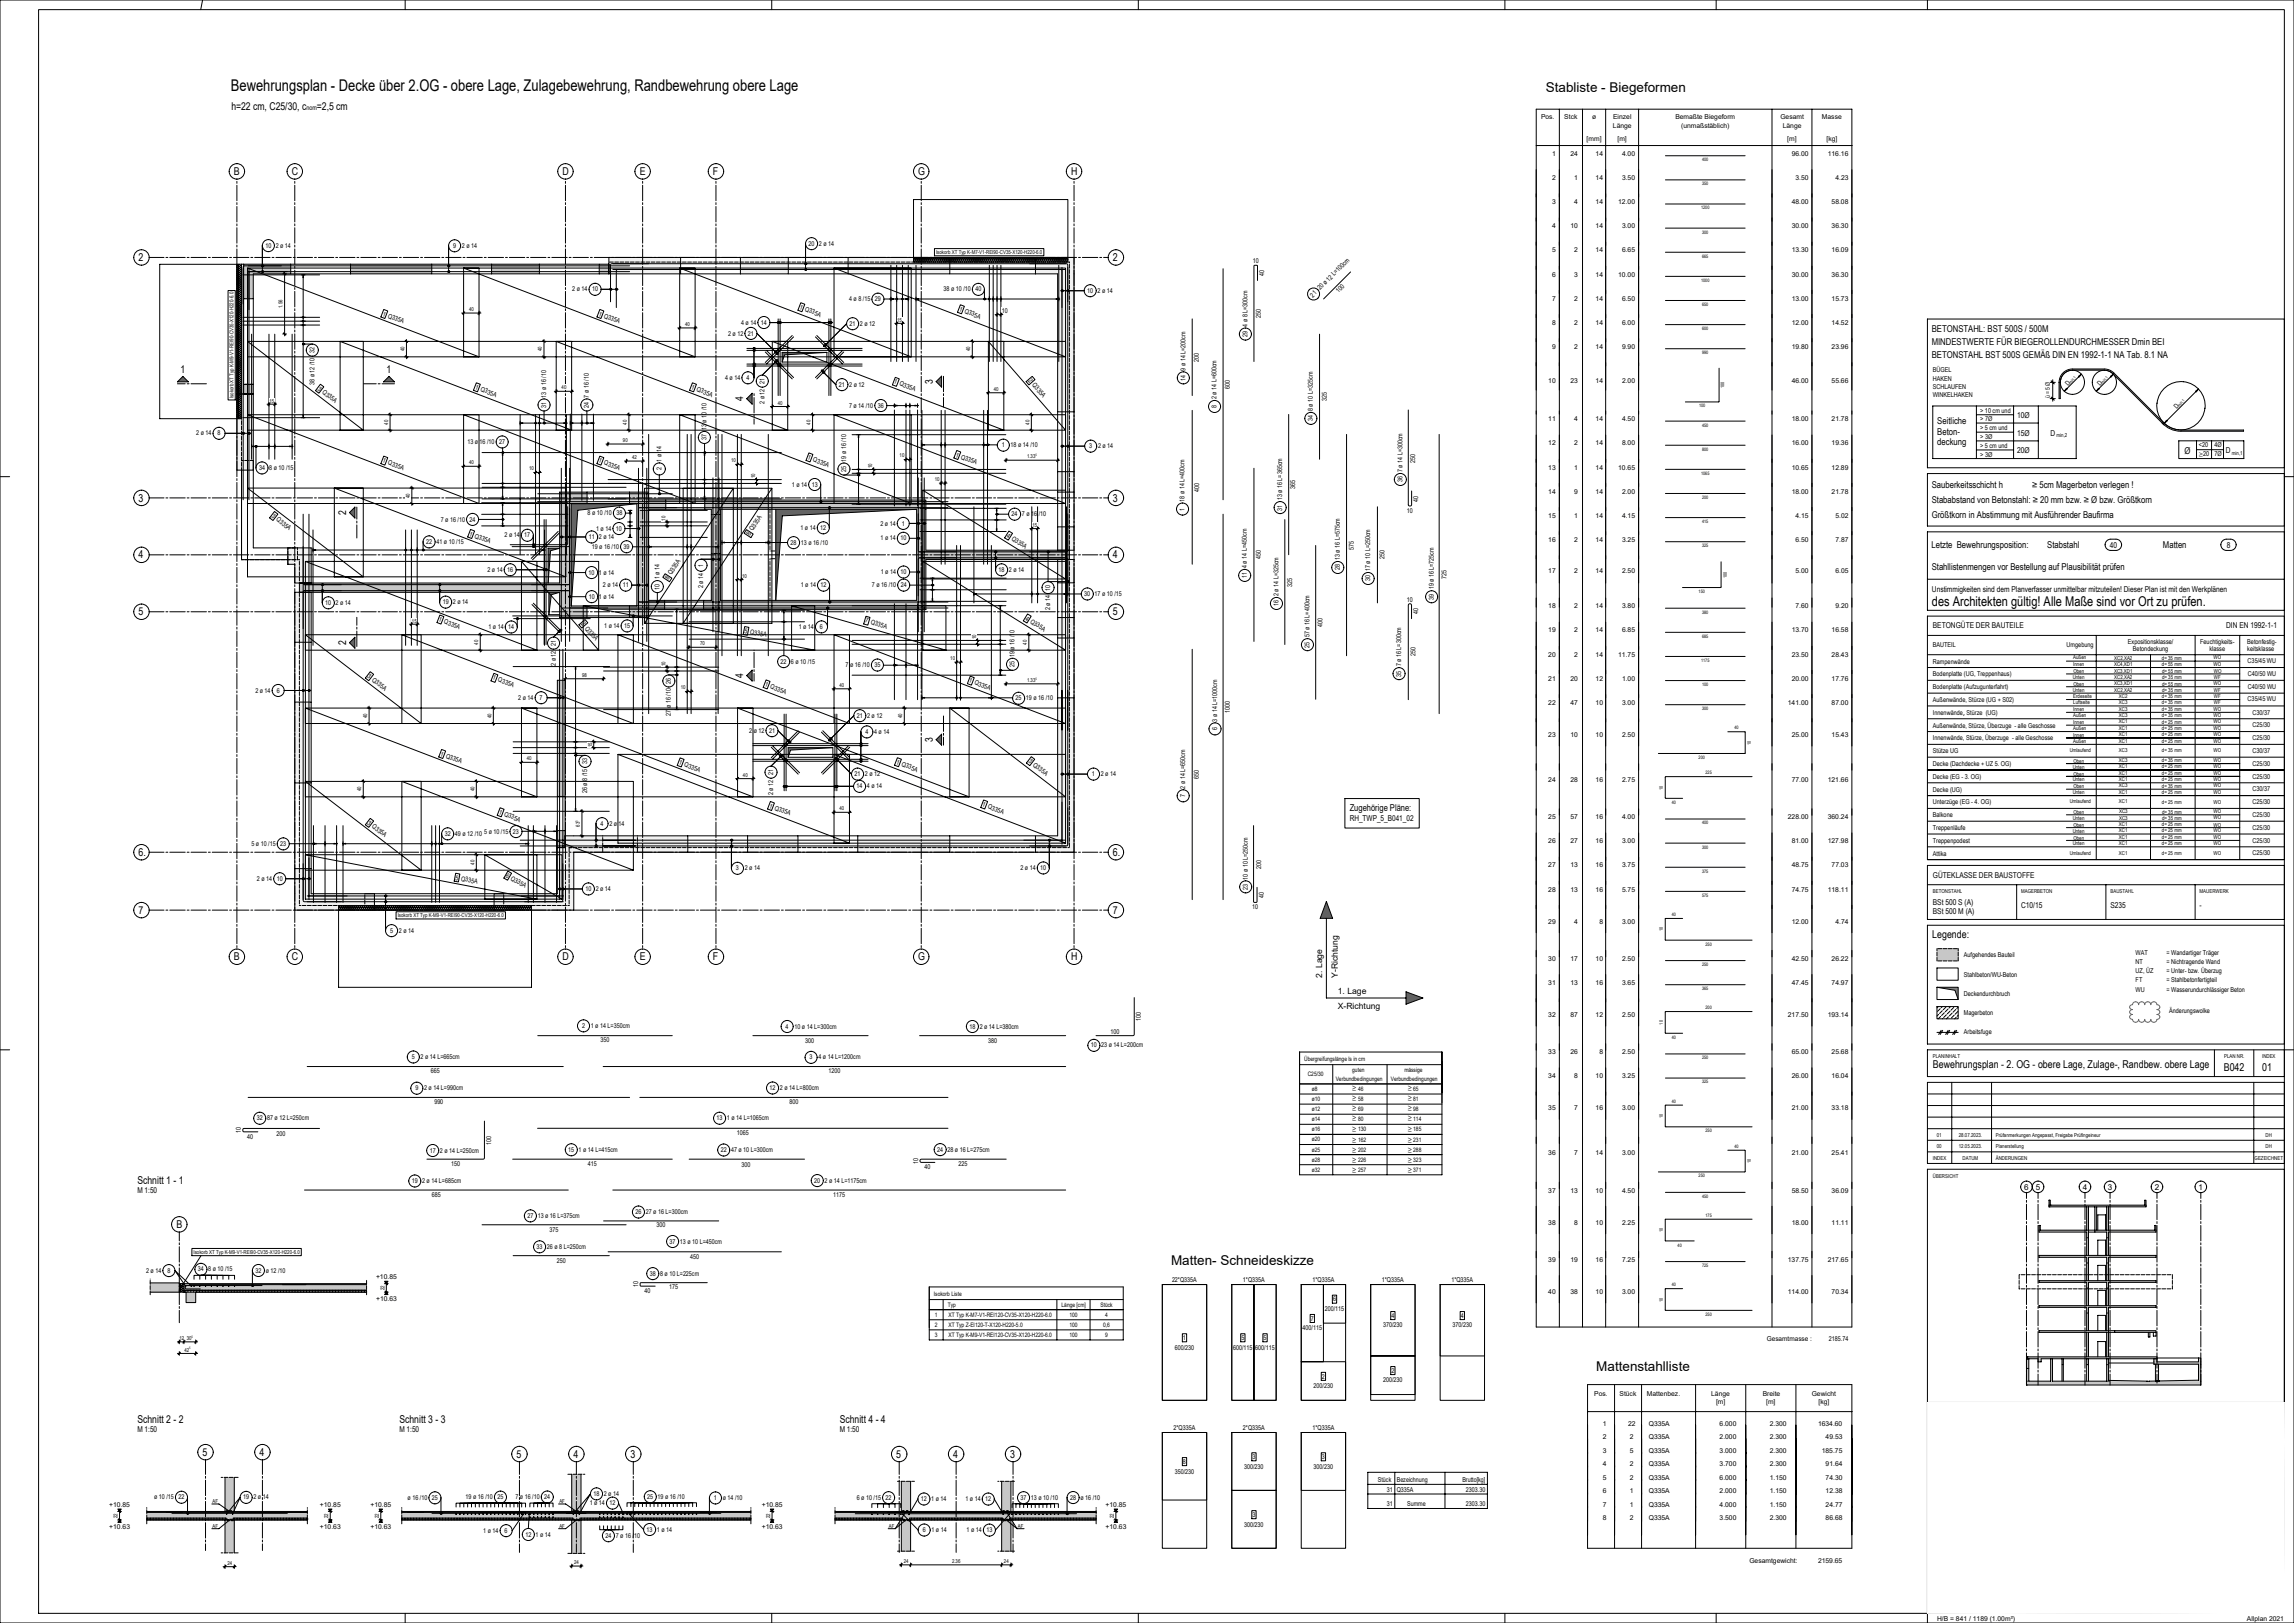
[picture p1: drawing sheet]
<svg xmlns="http://www.w3.org/2000/svg" width="1189mm" height="841mm" viewBox="0 0 1189 841" stroke-linecap="round" stroke-linejoin="round" font-family="sans-serif">
<defs><g id="words">
<text font-size="8.4" x="120" y="47">Bewehrungsplan - Decke über 2.OG - obere Lage, Zulagebewehrung, Randbewehrung obere Lage</text>
<g font-size="7">
<text x="801" y="48">Stabliste - Biegeformen</text>
<text x="1001" y="314">des Architekten gültig! Alle Maße sind vor Ort zu prüfen.</text>
<text x="607" y="656">Matten- Schneideskizze</text>
<text x="827" y="710">Mattenstahlliste</text>
</g>
<g font-size="5.6">
<text x="120" y="57">h=22 cm, C25/30, c</text>
<text x="164" y="57">=2,5 cm</text>
<text x="121" y="91">B</text>
<text x="151" y="91">C</text>
<text x="292" y="91">D</text>
<text x="332" y="91">E</text>
<text x="370" y="91">F</text>
<text x="476" y="91">G</text>
<text x="555" y="91">H</text>
<text x="72" y="135">2</text>
<text x="577" y="135">2</text>
<text x="94" y="193">1</text>
<text x="200" y="193">1</text>
<text x="483" y="199" transform="rotate(-90 483 199)">3</text>
<text x="385" y="208" transform="rotate(-90 385 208)">4</text>
<text x="72" y="260">3</text>
<text x="577" y="260">3</text>
<text x="179" y="267" transform="rotate(-90 179 267)">2</text>
<text x="72" y="289">4</text>
<text x="577" y="289">4</text>
<text x="72" y="319">5</text>
<text x="577" y="319">5</text>
<text x="179" y="334" transform="rotate(-90 179 334)">2</text>
<text x="385" y="351" transform="rotate(-90 385 351)">4</text>
<text x="483" y="385" transform="rotate(-90 483 385)">3</text>
<text x="72" y="443">6.</text>
<text x="577" y="443">6.</text>
<text x="72" y="473">7</text>
<text x="577" y="473">7</text>
<text x="1002" y="486">Legende:</text>
<text x="121" y="498">B</text>
<text x="151" y="498">C</text>
<text x="292" y="498">D</text>
<text x="332" y="498">E</text>
<text x="370" y="498">F</text>
<text x="476" y="498">G</text>
<text x="555" y="498">H</text>
<text x="1002" y="553">Bewehrungsplan - 2. OG - obere Lage, Zulage-, Randbew. obere Lage</text>
<text x="1153" y="555">B042</text>
<text x="1173" y="555">01</text>
<text x="71" y="614">Schnitt 1 - 1</text>
<text x="91" y="636">B</text>
<text x="71" y="737">Schnitt 2 - 2</text>
<text x="207" y="737">Schnitt 3 - 3</text>
<text x="435" y="737">Schnitt 4 - 4</text>
<text x="105" y="754">5</text>
<text x="134" y="754">4</text>
<text x="268" y="755">5</text>
<text x="297" y="755">4</text>
<text x="327" y="755">3</text>
<text x="465" y="755">5</text>
<text x="494" y="755">4</text>
<text x="524" y="755">3</text>
</g>
<g font-size="4.9">
<text x="1001" y="172">BETONSTAHL: BST 500S / 500M</text>
<text x="1001" y="179">MINDESTWERTE FÜR BIEGEROLLENDURCHMESSER Dmin BEI</text>
<text x="1001" y="185">BETONSTAHL BST 500S GEMÄß DIN EN 1992-1-1 NA Tab. 8.1 NA</text>
<text x="1004" y="220">Seitliche</text>
<text x="1004" y="225">Beton-</text>
<text x="1004" y="231">deckung</text>
<text x="1132" y="235">Ø</text>
<text x="1001" y="253">Sauberkeitsschicht h</text>
<text x="1053" y="253">≥ 5cm Magerbeton verlegen !</text>
<text x="1001" y="261">Stababstand von Betonstahl: ≥ 20 mm bzw. ≥ Ø bzw. Größtkorn</text>
<text x="1001" y="268">Größtkorn in Abstimmung mit Ausführender Baufirma</text>
<text x="1001" y="284">Letzte Bewehrungsposition:</text>
<text x="1061" y="284">Stabstahl</text>
<text x="1121" y="284">Matten</text>
<text x="1001" y="295">Stahllistenmengen vor Bestellung auf Plausibilität prüfen</text>
<text x="700" y="420">Zugehörige Pläne:</text>
</g>
<g font-size="4.5">
<text x="685" y="507" transform="rotate(-90 685 507)">2. Lage</text>
<text x="693" y="507" transform="rotate(-90 693 507)">Y-Richtung</text>
<text x="693" y="515">1. Lage</text>
<text x="693" y="523">X-Richtung</text>
</g>
<g font-size="4.2">
<text x="1046" y="217">10Ø</text>
<text x="1046" y="226">15Ø</text>
<text x="1063" y="226">D</text>
<text x="1046" y="235">20Ø</text>
<text x="1154" y="235">D</text>
<text x="1093" y="284">40</text>
<text x="1154" y="284">8</text>
<text x="1001" y="307">Unstimmigkeiten sind dem Planverfasser unmittelbar mitzuteilen! Dieser Plan ist mit den Werkplänen</text>
<text x="1002" y="326">BETONGÜTE DER BAUTEILE</text>
<text x="1154" y="326">DIN EN 1992-1-1</text>
<text x="700" y="425">RH_TWP_5_B041_02</text>
<text x="1002" y="455">GÜTEKLASSE DER BAUSTOFFE</text>
<text x="1002" y="469">BSt 500 S (A)</text>
<text x="1002" y="474">BSt 500 M (A)</text>
<text x="1048" y="471">C10/15</text>
<text x="1094" y="471">S235</text>
<text x="1140" y="471">-</text>
<text x="1049" y="616">6</text>
<text x="1055" y="616">5</text>
<text x="1079" y="616">4</text>
<text x="1092" y="616">3</text>
<text x="1117" y="616">2</text>
<text x="1140" y="616">1</text>
<text x="71" y="618">M 1:50</text>
<text x="71" y="742">M 1:50</text>
<text x="207" y="742">M 1:50</text>
<text x="435" y="742">M 1:50</text>
</g>
<g font-size="3.7">
<text x="701" y="565">≥</text>
<text x="701" y="570">≥</text>
<text x="730" y="570">≥</text>
<text x="730" y="565">≥</text>
<text x="701" y="575">≥</text>
<text x="730" y="575">≥</text>
<text x="701" y="580">≥</text>
<text x="730" y="580">≥</text>
<text x="701" y="586">≥</text>
<text x="730" y="586">≥</text>
<text x="701" y="592">≥</text>
<text x="730" y="592">≥</text>
<text x="701" y="597">≥</text>
<text x="730" y="597">≥</text>
<text x="701" y="602">≥</text>
<text x="730" y="602">≥</text>
<text x="701" y="607">≥</text>
<text x="730" y="607">≥</text>
</g>
<g font-size="3.5">
<text x="159" y="57">nom</text>
<text x="799" y="61">Pos.</text>
<text x="811" y="61">Stck</text>
<text x="825" y="61">ø</text>
<text x="836" y="61">Einzel</text>
<text x="868" y="61">Bemaßte Biegeform</text>
<text x="923" y="61">Gesamt</text>
<text x="944" y="61">Masse</text>
<text x="836" y="66">Länge</text>
<text x="871" y="66">(unmaßstäblich)</text>
<text x="924" y="66">Länge</text>
<text x="822" y="73">[mm]</text>
<text x="838" y="73">[m]</text>
<text x="926" y="73">[m]</text>
<text x="947" y="73">[kg]</text>
<text x="804" y="81">1</text>
<text x="814" y="81">24</text>
<text x="827" y="81">14</text>
<text x="841" y="81">4.00</text>
<text x="929" y="81">96.00</text>
<text x="947" y="81">116.16</text>
<text x="804" y="93">2</text>
<text x="816" y="93">1</text>
<text x="827" y="93">14</text>
<text x="841" y="93">3.50</text>
<text x="931" y="93">3.50</text>
<text x="951" y="93">4.23</text>
<text x="804" y="106">3</text>
<text x="816" y="106">4</text>
<text x="827" y="106">14</text>
<text x="839" y="106">12.00</text>
<text x="929" y="106">48.00</text>
<text x="949" y="106">58.08</text>
<text x="804" y="118">4</text>
<text x="814" y="118">10</text>
<text x="827" y="118">14</text>
<text x="841" y="118">3.00</text>
<text x="929" y="118">30.00</text>
<text x="949" y="118">36.30</text>
<text x="138" y="128">10</text>
<text x="143" y="128">2 ø 14</text>
<text x="235" y="128">9</text>
<text x="239" y="128">2 ø 14</text>
<text x="419" y="127">20</text>
<text x="424" y="127">2 ø 14</text>
<text x="804" y="131">5</text>
<text x="816" y="131">2</text>
<text x="827" y="131">14</text>
<text x="841" y="131">6.65</text>
<text x="929" y="131">13.30</text>
<text x="949" y="131">16.09</text>
<text x="649" y="136">10</text>
<text x="655" y="143" transform="rotate(-90 655 143)">40</text>
<text x="804" y="143">6</text>
<text x="816" y="143">3</text>
<text x="827" y="143">14</text>
<text x="839" y="143">10.00</text>
<text x="929" y="143">30.00</text>
<text x="949" y="143">36.30</text>
<text x="297" y="151">2 ø 14 10</text>
<text x="489" y="151">38 ø 10 /10 40</text>
<text x="564" y="152">10</text>
<text x="569" y="152">2 ø 14</text>
<text x="681" y="154" transform="rotate(-45 681 154)">21</text>
<text x="684" y="150" transform="rotate(-45 684 150)">20 ø 12 L=100cm</text>
<text x="694" y="152" transform="rotate(-45 694 152)">100</text>
<text x="804" y="156">7</text>
<text x="816" y="156">2</text>
<text x="827" y="156">14</text>
<text x="841" y="156">6.50</text>
<text x="929" y="156">13.00</text>
<text x="949" y="156">15.73</text>
<text x="414" y="160" transform="rotate(21 414 160)">1 Q335A</text>
<text x="440" y="156">4 ø 8 /15 29</text>
<text x="497" y="161" transform="rotate(21 497 161)">1 Q335A</text>
<text x="519" y="162">10</text>
<text x="198" y="164" transform="rotate(21 198 164)">1 Q335A</text>
<text x="310" y="164" transform="rotate(21 310 164)">1 Q335A</text>
<text x="654" y="165" transform="rotate(-90 654 165)">250</text>
<text x="377" y="174">2 ø 12 21</text>
<text x="384" y="168">4 ø 14 14</text>
<text x="440" y="169">21</text>
<text x="446" y="169">2 ø 12</text>
<text x="647" y="169" transform="rotate(-90 647 169)">4 ø 8 L=300cm</text>
<text x="804" y="168">8</text>
<text x="816" y="168">2</text>
<text x="827" y="168">14</text>
<text x="841" y="168">6.00</text>
<text x="929" y="168">12.00</text>
<text x="949" y="168">14.52</text>
<text x="647" y="175" transform="rotate(-90 647 175)">29</text>
<text x="163" y="183" transform="rotate(-90 163 183)">32</text>
<text x="804" y="181">9</text>
<text x="816" y="181">2</text>
<text x="827" y="181">14</text>
<text x="841" y="181">9.90</text>
<text x="929" y="181">19.80</text>
<text x="949" y="181">23.96</text>
<text x="621" y="187" transform="rotate(-90 621 187)">200</text>
<text x="376" y="197">4 ø 14</text>
<text x="387" y="197">4</text>
<text x="533" y="197" transform="rotate(49 533 197)">2 Q335A</text>
<text x="614" y="197" transform="rotate(-90 614 197)">14</text>
<text x="614" y="192" transform="rotate(-90 614 192)">9 ø 14 L=200cm</text>
<text x="1002" y="193">BÜGEL</text>
<text x="1002" y="197">HAKEN</text>
<text x="163" y="199" transform="rotate(-90 163 199)">38 ø 12 /10</text>
<text x="164" y="202" transform="rotate(37 164 202)">3 Q335A</text>
<text x="246" y="202" transform="rotate(21 246 202)">1 Q335A</text>
<text x="358" y="202" transform="rotate(21 358 202)">1 Q335A</text>
<text x="435" y="200">21</text>
<text x="440" y="200">2 ø 12</text>
<text x="463" y="199" transform="rotate(21 463 199)">1 Q335A</text>
<text x="637" y="201" transform="rotate(-90 637 201)">600</text>
<text x="802" y="198">10</text>
<text x="814" y="198">23</text>
<text x="827" y="198">14</text>
<text x="841" y="198">2.00</text>
<text x="929" y="198">46.00</text>
<text x="949" y="198">55.66</text>
<text x="1002" y="202">SCHLAUFEN</text>
<text x="1072" y="200" transform="rotate(-48 1072 200)">D</text>
<text x="1089" y="200" transform="rotate(-48 1089 200)">D</text>
<text x="283" y="206" transform="rotate(-90 283 206)">13 ø 16 /10</text>
<text x="305" y="206" transform="rotate(-90 305 206)">7 ø 16 /10</text>
<text x="396" y="209" transform="rotate(-90 396 209)">2 ø 12 21</text>
<text x="631" y="207" transform="rotate(-90 631 207)">2 ø 14 L=600cm</text>
<text x="688" y="208" transform="rotate(-90 688 208)">325</text>
<text x="1002" y="206">WINKELHAKEN</text>
<text x="283" y="211" transform="rotate(-90 283 211)">31</text>
<text x="305" y="211" transform="rotate(-90 305 211)">24</text>
<text x="440" y="211">7 ø 14 /10 36</text>
<text x="631" y="211" transform="rotate(-90 631 211)">8</text>
<text x="681" y="213" transform="rotate(-90 681 213)">8 ø 10 L=325cm</text>
<text x="1026" y="214">&gt; 10 cm und</text>
<text x="1128" y="212" transform="rotate(-48 1128 212)">D</text>
<text x="681" y="218" transform="rotate(-90 681 218)">34</text>
<text x="802" y="218">11</text>
<text x="816" y="218">4</text>
<text x="827" y="218">14</text>
<text x="841" y="218">4.50</text>
<text x="929" y="218">18.00</text>
<text x="949" y="218">21.78</text>
<text x="1026" y="218">&gt; 7Ø</text>
<text x="102" y="226">2 ø 14</text>
<text x="113" y="226">8</text>
<text x="366" y="223" transform="rotate(-90 366 223)">13 ø 10 /10</text>
<text x="1026" y="223">&gt; 5 cm und</text>
<text x="1026" y="228">&gt; 3Ø</text>
<text x="242" y="230">13 ø 16 /10 27</text>
<text x="366" y="228" transform="rotate(-90 366 228)">37</text>
<text x="519" y="232">1</text>
<text x="524" y="232">18 ø 14 /10</text>
<text x="565" y="232">3</text>
<text x="569" y="232">2 ø 14</text>
<text x="802" y="231">12</text>
<text x="816" y="231">2</text>
<text x="827" y="231">14</text>
<text x="841" y="231">8.00</text>
<text x="929" y="231">16.00</text>
<text x="949" y="231">19.36</text>
<text x="1026" y="232">&gt; 5 cm und</text>
<text x="1140" y="232">&lt;20</text>
<text x="1148" y="232">4Ø</text>
<text x="198" y="240" transform="rotate(21 198 240)">1 Q335A</text>
<text x="310" y="240" transform="rotate(21 310 240)">1 Q335A</text>
<text x="343" y="239" transform="rotate(-90 343 239)">1 ø 14</text>
<text x="418" y="238" transform="rotate(21 418 238)">1 Q335A</text>
<text x="439" y="239" transform="rotate(-90 439 239)">19 ø 16 /10</text>
<text x="495" y="237" transform="rotate(21 495 237)">1 Q335A</text>
<text x="733" y="240" transform="rotate(-90 733 240)">250</text>
<text x="1026" y="237">&gt; 3Ø</text>
<text x="1142" y="236">20</text>
<text x="1148" y="236">7Ø</text>
<text x="134" y="244">34</text>
<text x="140" y="244">8 ø 10 /15</text>
<text x="343" y="244" transform="rotate(-90 343 244)">2</text>
<text x="439" y="245" transform="rotate(-90 439 245)">25</text>
<text x="727" y="245" transform="rotate(-90 727 245)">7 ø 14 L=300cm</text>
<text x="802" y="243">13</text>
<text x="816" y="243">1</text>
<text x="827" y="243">14</text>
<text x="839" y="243">10.65</text>
<text x="929" y="243">10.65</text>
<text x="949" y="243">12.89</text>
<text x="727" y="250" transform="rotate(-90 727 250)">36</text>
<text x="410" y="252">1 ø 14 13</text>
<text x="622" y="255" transform="rotate(-90 622 255)">400</text>
<text x="671" y="253" transform="rotate(-90 671 253)">365</text>
<text x="802" y="256">14</text>
<text x="816" y="256">9</text>
<text x="827" y="256">14</text>
<text x="841" y="256">2.00</text>
<text x="929" y="256">18.00</text>
<text x="949" y="256">21.78</text>
<text x="614" y="260" transform="rotate(-90 614 260)">18 ø 14 L=400cm</text>
<text x="665" y="259" transform="rotate(-90 665 259)">13 ø 16 L=365cm</text>
<text x="735" y="260" transform="rotate(-90 735 260)">40</text>
<text x="141" y="268" transform="rotate(37 141 268)">3 Q335A</text>
<text x="305" y="267">8 ø 10 /10 38</text>
<text x="524" y="268">24</text>
<text x="530" y="268">7 ø 16 /10</text>
<text x="614" y="265" transform="rotate(-90 614 265)">1</text>
<text x="665" y="265" transform="rotate(-90 665 265)">31</text>
<text x="729" y="266">10</text>
<text x="802" y="268">15</text>
<text x="816" y="268">1</text>
<text x="827" y="268">14</text>
<text x="841" y="268">4.15</text>
<text x="931" y="268">4.15</text>
<text x="951" y="268">5.02</text>
<text x="228" y="270">7 ø 16 /10 24</text>
<text x="309" y="275">1 ø 14 10</text>
<text x="415" y="275">1 ø 14 12</text>
<text x="456" y="272">2 ø 14</text>
<text x="467" y="272">1</text>
<text x="221" y="282">22</text>
<text x="226" y="282">41 ø 10 /15</text>
<text x="243" y="278" transform="rotate(21 243 278)">1 Q335A</text>
<text x="261" y="278">2 ø 14</text>
<text x="272" y="278">17</text>
<text x="305" y="279">11</text>
<text x="310" y="279">2 ø 14</text>
<text x="389" y="278" transform="rotate(-57 389 278)">8 Q335A</text>
<text x="456" y="280">1 ø 14 10</text>
<text x="521" y="278" transform="rotate(32 521 278)">4 Q335A</text>
<text x="802" y="281">16</text>
<text x="816" y="281">2</text>
<text x="827" y="281">14</text>
<text x="841" y="281">3.25</text>
<text x="931" y="281">6.50</text>
<text x="951" y="281">7.87</text>
<text x="307" y="284">19 ø 16 /10 39</text>
<text x="410" y="282">28</text>
<text x="415" y="282">13 ø 16 /10</text>
<text x="702" y="285" transform="rotate(-90 702 285)">575</text>
<text x="364" y="294" transform="rotate(-90 364 294)">1</text>
<text x="653" y="290" transform="rotate(-90 653 290)">450</text>
<text x="694" y="290" transform="rotate(-90 694 290)">13 ø 16 L=575cm</text>
<text x="718" y="290" transform="rotate(-90 718 290)">250</text>
<text x="253" y="296">2 ø 14 16</text>
<text x="305" y="298">10</text>
<text x="310" y="298">1 ø 14</text>
<text x="457" y="297">1 ø 14 10</text>
<text x="518" y="296">18</text>
<text x="523" y="296">2 ø 14</text>
<text x="646" y="300" transform="rotate(-90 646 300)">11</text>
<text x="646" y="294" transform="rotate(-90 646 294)">4 ø 14 L=450cm</text>
<text x="694" y="296" transform="rotate(-90 694 296)">28</text>
<text x="710" y="296" transform="rotate(-90 710 296)">17 ø 10 L=250cm</text>
<text x="750" y="300" transform="rotate(-90 750 300)">725</text>
<text x="802" y="297">17</text>
<text x="816" y="297">2</text>
<text x="827" y="297">14</text>
<text x="841" y="297">2.50</text>
<text x="931" y="297">5.00</text>
<text x="951" y="297">6.05</text>
<text x="313" y="304">2 ø 14 11</text>
<text x="342" y="306" transform="rotate(-90 342 306)">10</text>
<text x="342" y="300" transform="rotate(-90 342 300)">1 ø 14</text>
<text x="346" y="301" transform="rotate(-57 346 301)">8 Q335A</text>
<text x="364" y="305" transform="rotate(-90 364 305)">2 ø 14</text>
<text x="415" y="304">1 ø 14 12</text>
<text x="452" y="304">7 ø 16 /10 24</text>
<text x="670" y="304" transform="rotate(-90 670 304)">325</text>
<text x="710" y="301" transform="rotate(-90 710 301)">30</text>
<text x="743" y="305" transform="rotate(-90 743 305)">19 ø 16 L=725cm</text>
<text x="305" y="310">10</text>
<text x="310" y="310">1 ø 14</text>
<text x="544" y="306" transform="rotate(-90 544 306)">10</text>
<text x="562" y="309">30</text>
<text x="567" y="309">17 ø 10 /15</text>
<text x="663" y="309" transform="rotate(-90 663 309)">2 ø 14 L=325cm</text>
<text x="729" y="312">10</text>
<text x="743" y="311" transform="rotate(-90 743 311)">39</text>
<text x="169" y="313">10</text>
<text x="174" y="313">2 ø 14</text>
<text x="229" y="313">19</text>
<text x="235" y="313">2 ø 14</text>
<text x="544" y="316" transform="rotate(-90 544 316)">2 ø 14</text>
<text x="663" y="314" transform="rotate(-90 663 314)">16</text>
<text x="802" y="315">18</text>
<text x="816" y="315">2</text>
<text x="827" y="315">14</text>
<text x="841" y="315">3.80</text>
<text x="931" y="315">7.60</text>
<text x="951" y="315">9.20</text>
<text x="227" y="322" transform="rotate(21 227 322)">1 Q335A</text>
<text x="301" y="323" transform="rotate(49 301 323)">2 Q335A</text>
<text x="448" y="323" transform="rotate(16 448 323)">7 Q335A</text>
<text x="531" y="321" transform="rotate(32 531 321)">4 Q335A</text>
<text x="735" y="318" transform="rotate(-90 735 318)">40</text>
<text x="253" y="326">1 ø 14 14</text>
<text x="313" y="325">1 ø 14 15</text>
<text x="386" y="328" transform="rotate(11 386 328)">5 Q335A</text>
<text x="414" y="326">1 ø 14</text>
<text x="425" y="326">6</text>
<text x="685" y="325" transform="rotate(-90 685 325)">400</text>
<text x="802" y="328">19</text>
<text x="816" y="328">2</text>
<text x="827" y="328">14</text>
<text x="841" y="328">6.85</text>
<text x="929" y="328">13.70</text>
<text x="949" y="328">16.58</text>
<text x="288" y="335" transform="rotate(-90 288 335)">21</text>
<text x="679" y="336" transform="rotate(-90 679 336)">25</text>
<text x="679" y="330" transform="rotate(-90 679 330)">57 ø 16 L=400cm</text>
<text x="1002" y="335">BAUTEIL</text>
<text x="1071" y="335">Umgebung</text>
<text x="1103" y="334">Expositionsklasse/</text>
<text x="1140" y="334">Feuchtigkeits-</text>
<text x="1165" y="334">Betonfestig-</text>
<text x="526" y="340" transform="rotate(-90 526 340)">19 ø 16 /10</text>
<text x="734" y="340" transform="rotate(-90 734 340)">250</text>
<text x="802" y="340">20</text>
<text x="816" y="340">2</text>
<text x="827" y="340">14</text>
<text x="839" y="340">11.75</text>
<text x="929" y="340">23.50</text>
<text x="949" y="340">28.43</text>
<text x="1106" y="337">Betondeckung</text>
<text x="1145" y="337">klasse</text>
<text x="1165" y="337">keitsklasse</text>
<text x="288" y="345" transform="rotate(-90 288 345)">2 ø 12</text>
<text x="405" y="344">22</text>
<text x="410" y="344">6 ø 10 /15</text>
<text x="438" y="346">7 ø 16 /10 35</text>
<text x="526" y="346" transform="rotate(-90 526 346)">25</text>
<text x="726" y="345" transform="rotate(-90 726 345)">7 ø 16 L=300cm</text>
<text x="1002" y="344">Rampenwände</text>
<text x="1165" y="344">C35/45 WU</text>
<text x="190" y="351" transform="rotate(37 190 351)">3 Q335A</text>
<text x="255" y="352" transform="rotate(21 255 352)">1 Q335A</text>
<text x="502" y="354" transform="rotate(21 502 354)">1 Q335A</text>
<text x="726" y="351" transform="rotate(-90 726 351)">35</text>
<text x="802" y="353">21</text>
<text x="814" y="353">20</text>
<text x="827" y="353">12</text>
<text x="841" y="353">1.00</text>
<text x="929" y="353">20.00</text>
<text x="949" y="353">17.76</text>
<text x="1002" y="350">Bodenplatte (UG, Treppenhaus)</text>
<text x="1165" y="350">C40/50 WU</text>
<text x="132" y="359">2 ø 14</text>
<text x="143" y="359">6</text>
<text x="396" y="355" transform="rotate(21 396 355)">1 Q335A</text>
<text x="1002" y="357">Bodenplatte (Aufzugunterfahrt)</text>
<text x="1165" y="357">C40/50 WU</text>
<text x="269" y="363">2 ø 14</text>
<text x="280" y="363">7</text>
<text x="526" y="363">25</text>
<text x="532" y="363">19 ø 16 /10</text>
<text x="802" y="365">22</text>
<text x="814" y="365">47</text>
<text x="827" y="365">10</text>
<text x="841" y="365">3.00</text>
<text x="927" y="365">141.00</text>
<text x="949" y="365">87.00</text>
<text x="1002" y="364">Außenwände, Stürze (UG + S02)</text>
<text x="1165" y="363">C35/45 WU</text>
<text x="348" y="371" transform="rotate(-90 348 371)">27 ø 16 /10 26</text>
<text x="444" y="372">21</text>
<text x="449" y="372">2 ø 12</text>
<text x="637" y="369" transform="rotate(-90 637 369)">1000</text>
<text x="1002" y="370">Innenwände, Stürze (UG)</text>
<text x="1167" y="370">C30/37</text>
<text x="631" y="374" transform="rotate(-90 631 374)">3 ø 14 L=1000cm</text>
<text x="1002" y="377">Außenwände, Stürze, Überzuge - alle Geschosse</text>
<text x="1168" y="377">C25/30</text>
<text x="388" y="380">2 ø 12 21</text>
<text x="449" y="380">4</text>
<text x="453" y="380">4 ø 14</text>
<text x="631" y="378" transform="rotate(-90 631 378)">6</text>
<text x="802" y="382">23</text>
<text x="814" y="382">10</text>
<text x="827" y="382">10</text>
<text x="841" y="382">2.50</text>
<text x="929" y="382">25.00</text>
<text x="949" y="382">15.43</text>
<text x="1002" y="384">Innenwände, Stürze, Überzuge - alle Geschosse</text>
<text x="1168" y="384">C25/30</text>
<text x="228" y="392" transform="rotate(21 228 392)">1 Q335A</text>
<text x="352" y="396" transform="rotate(21 352 396)">1 Q335A</text>
<text x="464" y="396" transform="rotate(21 464 396)">1 Q335A</text>
<text x="533" y="395" transform="rotate(37 533 395)">3 Q335A</text>
<text x="1002" y="390">Stütze UG</text>
<text x="1167" y="390">C30/37</text>
<text x="1002" y="397">Decke (Dachdecke + UZ 5. OG)</text>
<text x="1168" y="397">C25/30</text>
<text x="443" y="402">21</text>
<text x="448" y="402">2 ø 12</text>
<text x="566" y="402">1</text>
<text x="571" y="402">2 ø 14</text>
<text x="621" y="404" transform="rotate(-90 621 404)">650</text>
<text x="802" y="405">24</text>
<text x="814" y="405">28</text>
<text x="827" y="405">16</text>
<text x="841" y="405">2.75</text>
<text x="929" y="405">77.00</text>
<text x="947" y="405">121.66</text>
<text x="1002" y="404">Decke (EG - 3. OG)</text>
<text x="1168" y="403">C25/30</text>
<text x="304" y="411" transform="rotate(-90 304 411)">26 ø 8 /15 33</text>
<text x="401" y="412" transform="rotate(-90 401 412)">2 ø 12 21</text>
<text x="444" y="409">14</text>
<text x="449" y="409">4 ø 14</text>
<text x="614" y="413" transform="rotate(-90 614 413)">7</text>
<text x="614" y="409" transform="rotate(-90 614 409)">2 ø 14 L=650cm</text>
<text x="1002" y="410">Decke (UG)</text>
<text x="1167" y="410">C30/37</text>
<text x="398" y="418" transform="rotate(21 398 418)">1 Q335A</text>
<text x="509" y="418" transform="rotate(21 509 418)">1 Q335A</text>
<text x="1002" y="417">Unterzüge (EG - 4. OG)</text>
<text x="1168" y="417">C25/30</text>
<text x="258" y="422" transform="rotate(21 258 422)">1 Q335A</text>
<text x="802" y="424">25</text>
<text x="814" y="424">57</text>
<text x="827" y="424">16</text>
<text x="841" y="424">4.00</text>
<text x="927" y="424">228.00</text>
<text x="947" y="424">360.24</text>
<text x="1002" y="423">Balkone</text>
<text x="1168" y="423">C25/30</text>
<text x="190" y="427" transform="rotate(37 190 427)">3 Q335A</text>
<text x="251" y="432">5 ø 10 /15 23</text>
<text x="311" y="428">4</text>
<text x="316" y="428">2 ø 14</text>
<text x="1002" y="430">Treppenläufe</text>
<text x="1168" y="430">C25/30</text>
<text x="230" y="433">32</text>
<text x="236" y="433">49 ø 12 /10</text>
<text x="802" y="437">26</text>
<text x="814" y="437">27</text>
<text x="827" y="437">16</text>
<text x="841" y="437">3.00</text>
<text x="929" y="437">81.00</text>
<text x="947" y="437">127.98</text>
<text x="1002" y="437">Treppenpodest</text>
<text x="1168" y="437">C25/30</text>
<text x="130" y="438">5 ø 10 /15 23</text>
<text x="1002" y="443">Attika</text>
<text x="1168" y="443">C25/30</text>
<text x="802" y="449">27</text>
<text x="814" y="449">13</text>
<text x="827" y="449">16</text>
<text x="841" y="449">3.75</text>
<text x="929" y="449">48.75</text>
<text x="949" y="449">77.03</text>
<text x="236" y="456" transform="rotate(11 236 456)">5 Q335A</text>
<text x="262" y="454" transform="rotate(30 262 454)">6 Q335A</text>
<text x="381" y="451">3</text>
<text x="386" y="451">2 ø 14</text>
<text x="529" y="451">2 ø 14 10</text>
<text x="647" y="456" transform="rotate(-90 647 456)">10 ø 10 L=250cm</text>
<text x="654" y="450" transform="rotate(-90 654 450)">200</text>
<text x="133" y="456">2 ø 14 10</text>
<text x="303" y="462">10</text>
<text x="309" y="462">2 ø 14</text>
<text x="647" y="461" transform="rotate(-90 647 461)">23</text>
<text x="802" y="462">28</text>
<text x="814" y="462">13</text>
<text x="827" y="462">16</text>
<text x="841" y="462">5.75</text>
<text x="929" y="462">74.75</text>
<text x="947" y="462">118.11</text>
<text x="655" y="465" transform="rotate(-90 655 465)">40</text>
<text x="649" y="471">10</text>
<text x="802" y="479">29</text>
<text x="816" y="479">4</text>
<text x="829" y="479">8</text>
<text x="841" y="479">3.00</text>
<text x="929" y="479">12.00</text>
<text x="951" y="479">4.74</text>
<text x="202" y="483">5</text>
<text x="207" y="483">2 ø 14</text>
<text x="802" y="498">30</text>
<text x="814" y="498">17</text>
<text x="827" y="498">10</text>
<text x="841" y="498">2.50</text>
<text x="929" y="498">42.50</text>
<text x="949" y="498">26.22</text>
<text x="1018" y="496">Aufgehendes Bauteil</text>
<text x="1107" y="495">WAT</text>
<text x="1123" y="495">= Wandartiger Träger</text>
<text x="1107" y="500">NT</text>
<text x="1123" y="500">= Nichtragende Wand</text>
<text x="1018" y="506">Stahlbeton/WU-Beton</text>
<text x="1107" y="504">UZ, ÜZ</text>
<text x="1107" y="509">FT</text>
<text x="1123" y="504">= Unter- bzw. Überzug</text>
<text x="1123" y="509">= Stahlbetonfertigteil</text>
<text x="802" y="510">31</text>
<text x="814" y="510">13</text>
<text x="827" y="510">16</text>
<text x="841" y="510">3.65</text>
<text x="929" y="510">47.45</text>
<text x="949" y="510">74.97</text>
<text x="1107" y="514">WU</text>
<text x="1123" y="514">= Wasserundurchlässiger Beton</text>
<text x="1018" y="516">Deckendurchbruch</text>
<text x="802" y="527">32</text>
<text x="814" y="527">87</text>
<text x="827" y="527">12</text>
<text x="841" y="527">2.50</text>
<text x="927" y="527">217.50</text>
<text x="947" y="527">193.14</text>
<text x="1018" y="526">Magerbeton</text>
<text x="1124" y="525">Änderungswolke</text>
<text x="302" y="533">2</text>
<text x="306" y="533">1 ø 14 L=350cm</text>
<text x="407" y="533">4</text>
<text x="412" y="533">10 ø 14 L=300cm</text>
<text x="502" y="533">18</text>
<text x="508" y="533">2 ø 14 L=380cm</text>
<text x="591" y="529" transform="rotate(-90 591 529)">100</text>
<text x="576" y="536">100</text>
<text x="1018" y="536">Arbeitsfuge</text>
<text x="311" y="540">350</text>
<text x="417" y="541">300</text>
<text x="512" y="541">380</text>
<text x="565" y="543">10</text>
<text x="571" y="543">23 ø 14 L=200cm</text>
<text x="213" y="549">5</text>
<text x="218" y="549">2 ø 14 L=665cm</text>
<text x="420" y="549">3</text>
<text x="424" y="549">4 ø 14 L=1200cm</text>
<text x="802" y="546">33</text>
<text x="814" y="546">26</text>
<text x="829" y="546">8</text>
<text x="841" y="546">2.50</text>
<text x="929" y="546">65.00</text>
<text x="949" y="546">25.68</text>
<text x="223" y="556">665</text>
<text x="429" y="556">1200</text>
<text x="802" y="559">34</text>
<text x="816" y="559">8</text>
<text x="827" y="559">10</text>
<text x="841" y="559">3.25</text>
<text x="929" y="559">26.00</text>
<text x="949" y="559">16.04</text>
<text x="215" y="565">9</text>
<text x="220" y="565">2 ø 14 L=990cm</text>
<text x="399" y="565">12</text>
<text x="404" y="565">2 ø 14 L=800cm</text>
<text x="225" y="572">990</text>
<text x="409" y="572">800</text>
<text x="802" y="575">35</text>
<text x="816" y="575">7</text>
<text x="827" y="575">16</text>
<text x="841" y="575">3.00</text>
<text x="929" y="575">21.00</text>
<text x="949" y="575">33.18</text>
<text x="133" y="581">32</text>
<text x="138" y="581">87 ø 12 L=250cm</text>
<text x="371" y="581">13</text>
<text x="377" y="581">1 ø 14 L=1065cm</text>
<text x="125" y="587" transform="rotate(-90 125 587)">10</text>
<text x="128" y="590">40</text>
<text x="143" y="589">200</text>
<text x="255" y="593" transform="rotate(-90 255 593)">100</text>
<text x="382" y="588">1065</text>
<text x="223" y="597">17</text>
<text x="228" y="597">2 ø 14 L=250cm</text>
<text x="295" y="597">15</text>
<text x="300" y="597">1 ø 14 L=415cm</text>
<text x="374" y="597">22</text>
<text x="379" y="597">47 ø 10 L=300cm</text>
<text x="486" y="597">24</text>
<text x="491" y="597">28 ø 16 L=275cm</text>
<text x="802" y="599">36</text>
<text x="816" y="599">7</text>
<text x="827" y="599">14</text>
<text x="841" y="599">3.00</text>
<text x="929" y="599">21.00</text>
<text x="949" y="599">25.41</text>
<text x="234" y="604">150</text>
<text x="305" y="604">415</text>
<text x="384" y="604">300</text>
<text x="476" y="603" transform="rotate(-90 476 603)">10</text>
<text x="479" y="606">40</text>
<text x="497" y="604">225</text>
<text x="213" y="613">19</text>
<text x="219" y="613">2 ø 14 L=685cm</text>
<text x="422" y="613">20</text>
<text x="427" y="613">2 ø 14 L=1175cm</text>
<text x="802" y="618">37</text>
<text x="814" y="618">13</text>
<text x="827" y="618">10</text>
<text x="841" y="618">4.50</text>
<text x="929" y="618">58.50</text>
<text x="949" y="618">36.09</text>
<text x="224" y="620">685</text>
<text x="432" y="620">1175</text>
<text x="329" y="629">26</text>
<text x="335" y="629">27 ø 16 L=300cm</text>
<text x="273" y="631">27</text>
<text x="279" y="631">13 ø 16 L=375cm</text>
<text x="802" y="635">38</text>
<text x="816" y="635">8</text>
<text x="827" y="635">10</text>
<text x="841" y="635">2.25</text>
<text x="929" y="635">18.00</text>
<text x="949" y="635">11.11</text>
<text x="285" y="638">375</text>
<text x="340" y="636">300</text>
<text x="278" y="647">33</text>
<text x="283" y="647">26 ø 8 L=250cm</text>
<text x="347" y="644">37</text>
<text x="352" y="644">13 ø 10 L=450cm</text>
<text x="358" y="652">450</text>
<text x="802" y="654">39</text>
<text x="814" y="654">19</text>
<text x="827" y="654">16</text>
<text x="841" y="654">7.25</text>
<text x="927" y="654">137.75</text>
<text x="947" y="654">217.65</text>
<text x="76" y="659">2 ø 14</text>
<text x="87" y="659">8</text>
<text x="103" y="659">34</text>
<text x="108" y="659">8 ø 10 /15</text>
<text x="132" y="659">32 ø 12 /10</text>
<text x="289" y="654">250</text>
<text x="195" y="663">+10.85</text>
<text x="337" y="661">38</text>
<text x="342" y="661">8 ø 10 L=225cm</text>
<text x="607" y="664">22*Q335A</text>
<text x="644" y="664">1*Q335A</text>
<text x="680" y="664">1*Q335A</text>
<text x="716" y="664">1*Q335A</text>
<text x="752" y="664">1*Q335A</text>
<text x="331" y="667" transform="rotate(-90 331 667)">10</text>
<text x="334" y="670">40</text>
<text x="347" y="668">175</text>
<text x="802" y="670">40</text>
<text x="814" y="670">38</text>
<text x="827" y="670">10</text>
<text x="841" y="670">3.00</text>
<text x="927" y="670">114.00</text>
<text x="949" y="670">70.34</text>
<text x="195" y="674">+10.63</text>
<text x="691" y="674">6</text>
<text x="687" y="679">200/115</text>
<text x="721" y="683">4</text>
<text x="757" y="683">4</text>
<text x="675" y="689">400/115</text>
<text x="679" y="684">7</text>
<text x="717" y="688">370/230</text>
<text x="753" y="688">370/230</text>
<text x="613" y="694">1</text>
<text x="643" y="694">5</text>
<text x="655" y="694">5</text>
<text x="916" y="695">Gesamtmasse :</text>
<text x="948" y="695">2185.74</text>
<text x="609" y="699">600/230</text>
<text x="639" y="699">600/115</text>
<text x="651" y="699">600/115</text>
<text x="721" y="711">2</text>
<text x="681" y="719">200/230</text>
<text x="685" y="714">2</text>
<text x="717" y="716">200/230</text>
<text x="826" y="724">Pos.</text>
<text x="839" y="724">Stück</text>
<text x="854" y="724">Mattenbez.</text>
<text x="887" y="724">Länge</text>
<text x="914" y="724">Breite</text>
<text x="939" y="724">Gewicht</text>
<text x="889" y="728">[m]</text>
<text x="915" y="728">[m]</text>
<text x="943" y="728">[kg]</text>
<text x="608" y="741">2*Q335A</text>
<text x="644" y="741">2*Q335A</text>
<text x="680" y="741">1*Q335A</text>
<text x="831" y="739">1</text>
<text x="844" y="739">22</text>
<text x="855" y="739">Q335A</text>
<text x="891" y="739">6.000</text>
<text x="917" y="739">2.300</text>
<text x="942" y="739">1634.60</text>
<text x="831" y="746">2</text>
<text x="845" y="746">2</text>
<text x="855" y="746">Q335A</text>
<text x="891" y="746">2.000</text>
<text x="917" y="746">2.300</text>
<text x="946" y="746">49.53</text>
<text x="831" y="753">3</text>
<text x="845" y="753">5</text>
<text x="855" y="753">Q335A</text>
<text x="891" y="753">3.000</text>
<text x="917" y="753">2.300</text>
<text x="944" y="753">185.75</text>
<text x="613" y="759">8</text>
<text x="645" y="761">300/230</text>
<text x="649" y="756">3</text>
<text x="681" y="761">300/230</text>
<text x="685" y="756">3</text>
<text x="831" y="760">4</text>
<text x="845" y="760">2</text>
<text x="855" y="760">Q335A</text>
<text x="891" y="760">3.700</text>
<text x="917" y="760">2.300</text>
<text x="946" y="760">91.64</text>
<text x="609" y="764">350/230</text>
<text x="714" y="768">Stück</text>
<text x="724" y="768">Bezeichnung</text>
<text x="758" y="768">Brutto[kg]</text>
<text x="831" y="767">5</text>
<text x="845" y="767">2</text>
<text x="855" y="767">Q335A</text>
<text x="891" y="767">6.000</text>
<text x="917" y="767">1.150</text>
<text x="946" y="767">74.30</text>
<text x="719" y="773">31</text>
<text x="724" y="773">Q335A</text>
<text x="760" y="773">2303.30</text>
<text x="831" y="774">6</text>
<text x="845" y="774">1</text>
<text x="855" y="774">Q335A</text>
<text x="891" y="774">2.000</text>
<text x="917" y="774">1.150</text>
<text x="946" y="774">12.38</text>
<text x="80" y="777">ø 10 /15 22</text>
<text x="126" y="777">19</text>
<text x="131" y="777">2 ø 14</text>
<text x="211" y="777">ø 16 /10 25</text>
<text x="241" y="777">19 ø 16 /10 25</text>
<text x="267" y="777">7 ø 16 /10 24</text>
<text x="306" y="780">1 ø 14 12</text>
<text x="308" y="775">18</text>
<text x="313" y="775">2 ø 14</text>
<text x="335" y="777">25</text>
<text x="341" y="777">19 ø 16 /10</text>
<text x="370" y="777">1</text>
<text x="375" y="777">ø 14 /10</text>
<text x="444" y="777">6 ø 10 /15 22</text>
<text x="477" y="778">12</text>
<text x="483" y="778">1 ø 14</text>
<text x="500" y="778">1 ø 14 12</text>
<text x="529" y="777">37</text>
<text x="534" y="777">13 ø 10 /10</text>
<text x="555" y="777">28 ø 16 /10</text>
<text x="57" y="781">+10.85</text>
<text x="166" y="781">+10.85</text>
<text x="192" y="781">+10.85</text>
<text x="395" y="781">+10.85</text>
<text x="573" y="781">+10.85</text>
<text x="719" y="780">31</text>
<text x="729" y="780">Summe</text>
<text x="760" y="780">2303.30</text>
<text x="831" y="781">7</text>
<text x="845" y="781">1</text>
<text x="855" y="781">Q335A</text>
<text x="891" y="781">4.000</text>
<text x="917" y="781">1.150</text>
<text x="946" y="781">24.77</text>
<text x="645" y="791">300/230</text>
<text x="649" y="786">3</text>
<text x="831" y="788">8</text>
<text x="845" y="788">2</text>
<text x="855" y="788">Q335A</text>
<text x="891" y="788">3.500</text>
<text x="917" y="788">2.300</text>
<text x="946" y="788">86.68</text>
<text x="57" y="792">+10.63</text>
<text x="166" y="792">+10.63</text>
<text x="192" y="792">+10.63</text>
<text x="251" y="794">1 ø 14</text>
<text x="262" y="794">6</text>
<text x="272" y="796">12</text>
<text x="278" y="796">1 ø 14</text>
<text x="314" y="797">24</text>
<text x="319" y="797">7 ø 16 /10</text>
<text x="335" y="794">13</text>
<text x="340" y="794">1 ø 14</text>
<text x="395" y="792">+10.63</text>
<text x="478" y="794">6</text>
<text x="483" y="794">1 ø 14</text>
<text x="501" y="794">1 ø 14 13</text>
<text x="573" y="792">+10.63</text>
<text x="907" y="810">Gesamtgewicht:</text>
<text x="942" y="810">2159.65</text>
<text x="1004" y="840">H/B = 841 / 1189 (1.00m²)</text>
<text x="1165" y="840">Allplan 2021</text>
</g>
<g font-size="3.2">
<text x="1062" y="206" transform="rotate(-90 1062 206)">ü = 5 Ø</text>
<text x="676" y="550">Übergreifungslänge ls in cm</text>
<text x="678" y="558">C25/30</text>
<text x="701" y="556">guten</text>
<text x="728" y="556">mässige</text>
<text x="692" y="560">Verbundbedingungen</text>
<text x="721" y="560">Verbundbedingungen</text>
<text x="680" y="565">ø8</text>
<text x="704" y="565">46</text>
<text x="732" y="565">65</text>
<text x="680" y="576">ø12</text>
<text x="680" y="571">ø10</text>
<text x="704" y="571">58</text>
<text x="704" y="576">69</text>
<text x="732" y="571">81</text>
<text x="732" y="576">98</text>
<text x="680" y="581">ø14</text>
<text x="704" y="581">80</text>
<text x="732" y="581">114</text>
<text x="680" y="586">ø16</text>
<text x="704" y="586">130</text>
<text x="732" y="586">185</text>
<text x="680" y="591">ø20</text>
<text x="704" y="592">162</text>
<text x="732" y="592">231</text>
<text x="680" y="597">ø25</text>
<text x="704" y="597">202</text>
<text x="732" y="597">288</text>
<text x="680" y="602">ø28</text>
<text x="704" y="602">226</text>
<text x="732" y="602">323</text>
<text x="680" y="607">ø32</text>
<text x="704" y="607">257</text>
<text x="732" y="607">371</text>
<text x="484" y="671">Isokorb Liste</text>
<text x="491" y="677">Typ</text>
<text x="550" y="677">Länge [cm]</text>
<text x="570" y="677">Stück</text>
<text x="485" y="682">1</text>
<text x="492" y="682">XT Typ K-M7-V1-REI120-CV35-X120-H220-6.0</text>
<text x="554" y="682">100</text>
<text x="573" y="682">4</text>
<text x="485" y="688">2</text>
<text x="492" y="688">XT Typ Z-EI120-T-X120-H220-5.0</text>
<text x="554" y="688">100</text>
<text x="572" y="688">0,6</text>
<text x="485" y="693">3</text>
<text x="492" y="693">XT Typ K-M9-V1-REI120-CV35-X120-H220-6.0</text>
<text x="554" y="693">100</text>
<text x="573" y="693">9</text>
</g>
<text font-size="3" x="1140" y="236">≥</text>
<g font-size="2.8">
<text x="485" y="132">Isokorb XT Typ K-M7-V1-REI90-CV35-X120-H220-6.0</text>
<text x="146" y="160" transform="rotate(-90 146 160)">1.56</text>
<text x="243" y="161">40</text>
<text x="465" y="167">15</text>
<text x="355" y="169">40</text>
<text x="210" y="182" transform="rotate(-90 210 182)">40</text>
<text x="281" y="182" transform="rotate(-90 281 182)">40</text>
<text x="503" y="182" transform="rotate(-90 503 182)">40</text>
<text x="291" y="202">40</text>
<text x="515" y="202">40</text>
<text x="121" y="206" transform="rotate(-90 121 206)">Isokorb XT Typ K-M9-V1-REI90-CV35-X120-H220-6.0</text>
<text x="140" y="209">15</text>
<text x="403" y="210">40</text>
<text x="201" y="220" transform="rotate(-90 201 220)">40</text>
<text x="325" y="220" transform="rotate(-90 325 220)">40</text>
<text x="420" y="220" transform="rotate(-90 420 220)">40</text>
<text x="534" y="220" transform="rotate(-90 534 220)">40</text>
<text x="1066" y="226">min,2</text>
<text x="323" y="229">90</text>
<text x="328" y="238">42</text>
<text x="379" y="240">10</text>
<text x="466" y="237">10</text>
<text x="532" y="237">1.33</text>
<text x="1157" y="236">min,1</text>
<text x="243" y="241">40</text>
<text x="274" y="244">10</text>
<text x="452" y="243" transform="rotate(-90 452 243)">10</text>
<text x="391" y="248" transform="rotate(-90 391 248)">10</text>
<text x="485" y="249">10</text>
<text x="212" y="258" transform="rotate(-90 212 258)">40</text>
<text x="345" y="270" transform="rotate(-90 345 270)">10</text>
<text x="535" y="273">15</text>
<text x="385" y="299">10</text>
<text x="214" y="323">15</text>
<text x="248" y="334" transform="rotate(-90 248 334)">40</text>
<text x="363" y="334">70</text>
<text x="506" y="331" transform="rotate(-90 506 331)">10</text>
<text x="532" y="334" transform="rotate(-90 532 334)">40</text>
<text x="1075" y="342">Außen</text>
<text x="1096" y="342">XC2,XA2</text>
<text x="1121" y="342">d= 35 mm</text>
<text x="1147" y="342">WO</text>
<text x="345" y="345" transform="rotate(-90 345 345)">10</text>
<text x="493" y="342">10</text>
<text x="1075" y="345">Innen</text>
<text x="1096" y="345">XC4,XD1</text>
<text x="1121" y="345">d= 55 mm</text>
<text x="1147" y="345">WO</text>
<text x="302" y="351">98</text>
<text x="532" y="353">1.33</text>
<text x="1074" y="352">Unten</text>
<text x="1075" y="349">Oben</text>
<text x="1096" y="348">XC3,XD1</text>
<text x="1096" y="352">XC2,XA2</text>
<text x="1121" y="352">d= 35 mm</text>
<text x="1121" y="349">d= 55 mm</text>
<text x="1148" y="352">WF</text>
<text x="1148" y="348">WO</text>
<text x="353" y="357">10</text>
<text x="435" y="356">40</text>
<text x="1074" y="358">Unten</text>
<text x="1075" y="355">Oben</text>
<text x="1096" y="355">XC3,XD1</text>
<text x="1096" y="358">XC2,XA2</text>
<text x="1121" y="359">d= 35 mm</text>
<text x="1121" y="355">d= 55 mm</text>
<text x="1147" y="355">WO</text>
<text x="1148" y="358">WF</text>
<text x="1075" y="362">Erdeseite</text>
<text x="1075" y="365">Luftseite</text>
<text x="1098" y="362">XC2</text>
<text x="1098" y="365">XC3</text>
<text x="1121" y="362">d= 35 mm</text>
<text x="1121" y="365">d= 35 mm</text>
<text x="1147" y="362">WF</text>
<text x="1147" y="365">WF</text>
<text x="1075" y="369">Innen</text>
<text x="1075" y="372">Außen</text>
<text x="1098" y="368">XC3</text>
<text x="1098" y="372">XC3</text>
<text x="1121" y="368">d= 35 mm</text>
<text x="1121" y="372">d= 35 mm</text>
<text x="1147" y="368">WO</text>
<text x="1147" y="372">WO</text>
<text x="190" y="372" transform="rotate(-90 190 372)">40</text>
<text x="255" y="372" transform="rotate(-90 255 372)">40</text>
<text x="468" y="372" transform="rotate(-90 468 372)">40</text>
<text x="1075" y="375">Innen</text>
<text x="1098" y="375">XC1</text>
<text x="1121" y="375">d= 25 mm</text>
<text x="1147" y="375">WO</text>
<text x="1075" y="378">Außen</text>
<text x="1075" y="382">Innen</text>
<text x="1098" y="381">XC1</text>
<text x="1098" y="378">XC1</text>
<text x="1121" y="382">d= 25 mm</text>
<text x="1121" y="378">d= 25 mm</text>
<text x="1147" y="378">WO</text>
<text x="1147" y="381">WO</text>
<text x="307" y="387" transform="rotate(-90 307 387)">15</text>
<text x="1073" y="390">Umlaufend</text>
<text x="1075" y="385">Außen</text>
<text x="1098" y="385">XC1</text>
<text x="1098" y="390">XC3</text>
<text x="1121" y="385">d= 25 mm</text>
<text x="1121" y="390">d= 35 mm</text>
<text x="1147" y="385">WO</text>
<text x="1147" y="390">WO</text>
<text x="273" y="394">40</text>
<text x="1075" y="395">Oben</text>
<text x="1098" y="395">XC3</text>
<text x="1121" y="395">d= 35 mm</text>
<text x="1147" y="395">WO</text>
<text x="1074" y="398">Unten</text>
<text x="1075" y="402">Oben</text>
<text x="1098" y="398">XC1</text>
<text x="1098" y="401">XC1</text>
<text x="1121" y="398">d= 25 mm</text>
<text x="1121" y="402">d= 25 mm</text>
<text x="1147" y="398">WO</text>
<text x="1147" y="401">WO</text>
<text x="385" y="402">40</text>
<text x="1074" y="405">Unten</text>
<text x="1098" y="405">XC1</text>
<text x="1121" y="405">d= 25 mm</text>
<text x="1147" y="405">WO</text>
<text x="187" y="410" transform="rotate(-90 187 410)">40</text>
<text x="246" y="410" transform="rotate(-90 246 410)">40</text>
<text x="1074" y="412">Unten</text>
<text x="1075" y="409">Oben</text>
<text x="1098" y="411">XC1</text>
<text x="1098" y="408">XC3</text>
<text x="1121" y="411">d= 25 mm</text>
<text x="1121" y="408">d= 35 mm</text>
<text x="1147" y="408">WO</text>
<text x="1147" y="411">WO</text>
<text x="435" y="420">40</text>
<text x="1073" y="416">Umlaufend</text>
<text x="1098" y="416">XC1</text>
<text x="1121" y="416">d= 25 mm</text>
<text x="1147" y="416">WO</text>
<text x="1074" y="425">Unten</text>
<text x="1075" y="422">Oben</text>
<text x="1098" y="425">XC3</text>
<text x="1098" y="421">XC3</text>
<text x="1121" y="425">d= 35 mm</text>
<text x="1121" y="422">d= 35 mm</text>
<text x="1147" y="421">WO</text>
<text x="1147" y="425">WO</text>
<text x="301" y="428" transform="rotate(-90 301 428)">63</text>
<text x="1074" y="431">Unten</text>
<text x="1075" y="428">Oben</text>
<text x="1098" y="428">XC1</text>
<text x="1098" y="431">XC1</text>
<text x="1121" y="428">d= 25 mm</text>
<text x="1121" y="431">d= 25 mm</text>
<text x="1147" y="428">WO</text>
<text x="1147" y="431">WO</text>
<text x="1075" y="435">Oben</text>
<text x="1098" y="435">XC1</text>
<text x="1098" y="438">XC1</text>
<text x="1121" y="435">d= 25 mm</text>
<text x="1147" y="435">WO</text>
<text x="1147" y="438">WO</text>
<text x="1073" y="443">Umlaufend</text>
<text x="1074" y="438">Unten</text>
<text x="1098" y="443">XC1</text>
<text x="1121" y="438">d= 25 mm</text>
<text x="1121" y="443">d= 25 mm</text>
<text x="1147" y="443">WO</text>
<text x="246" y="448" transform="rotate(-90 246 448)">40</text>
<text x="1002" y="463">BETONSTAHL</text>
<text x="1048" y="463">MAGERBETON</text>
<text x="1094" y="463">BAUSTAHL</text>
<text x="1140" y="463">MAUERWERK</text>
<text x="206" y="475">Isokorb XT Typ K-M9-V1-REI90-CV35-X120-H220-6.0</text>
<text x="1002" y="548">PLANINHALT</text>
<text x="1153" y="548">PLAN NR.</text>
<text x="1172" y="548">INDEX</text>
<text x="1004" y="589">01</text>
<text x="1015" y="589">28.07.2023.</text>
<text x="1034" y="589">Prüfanmerkungen Angepasst, Freigabe Prüfingeineur</text>
<text x="1174" y="589">DH</text>
<text x="1004" y="595">00</text>
<text x="1015" y="595">12.05.2023.</text>
<text x="1034" y="595">Planerstellung</text>
<text x="1174" y="595">DH</text>
<text x="1002" y="601">INDEX</text>
<text x="1017" y="601">DATUM</text>
<text x="1034" y="601">ÄNDERUNGEN</text>
<text x="1169" y="601">GEZEICHNET</text>
<text x="1002" y="610">ÜBERSICHT</text>
<text x="100" y="650">Isokorb XT Typ K-M9-V1-REI90-CV35-X120-H220-6.0</text>
<text x="199" y="669" transform="rotate(-90 199 669)">22</text>
<text x="93" y="694">12</text>
<text x="97" y="694">30</text>
<text x="96" y="700">42</text>
<text x="110" y="779">AF</text>
<text x="290" y="779">AF</text>
<text x="61" y="787" transform="rotate(-90 61 787)">22</text>
<text x="110" y="792">AF</text>
<text x="170" y="787" transform="rotate(-90 170 787)">22</text>
<text x="196" y="787" transform="rotate(-90 196 787)">22</text>
<text x="290" y="792">AF</text>
<text x="399" y="787" transform="rotate(-90 399 787)">22</text>
<text x="461" y="792">AF</text>
<text x="528" y="792">AF</text>
<text x="577" y="787" transform="rotate(-90 577 787)">22</text>
<text x="468" y="810">24</text>
<text x="493" y="810">2.36</text>
<text x="520" y="810">24</text>
<text x="118" y="811">24</text>
<text x="298" y="810">24</text>
</g>
<g font-size="2.4">
<text x="882" y="84">400</text>
<text x="882" y="96">350</text>
<text x="882" y="109">1200</text>
<text x="882" y="121">300</text>
<text x="882" y="134">665</text>
<text x="882" y="146">1000</text>
<text x="882" y="159">650</text>
<text x="882" y="171">600</text>
<text x="882" y="184">990</text>
<text x="894" y="201" transform="rotate(-90 894 201)">100</text>
<text x="881" y="211">100</text>
<text x="882" y="221">450</text>
<text x="882" y="234">800</text>
<text x="882" y="246">1065</text>
<text x="882" y="259">200</text>
<text x="882" y="271">415</text>
<text x="882" y="284">325</text>
<text x="895" y="299" transform="rotate(-90 895 299)">100</text>
<text x="880" y="307">150</text>
<text x="882" y="318">380</text>
<text x="882" y="330">685</text>
<text x="882" y="343">1175</text>
<text x="882" y="355">100</text>
<text x="882" y="368">300</text>
<text x="899" y="378">40</text>
<text x="908" y="386" transform="rotate(-90 908 386)">10</text>
<text x="880" y="393">200</text>
<text x="884" y="401">225</text>
<text x="862" y="409" transform="rotate(-90 862 409)">10</text>
<text x="867" y="417">40</text>
<text x="882" y="427">400</text>
<text x="882" y="440">300</text>
<text x="882" y="452">375</text>
<text x="882" y="465">575</text>
<text x="867" y="475">40</text>
<text x="862" y="483" transform="rotate(-90 862 483)">10</text>
<text x="884" y="490">250</text>
<text x="882" y="501">250</text>
<text x="882" y="513">365</text>
<text x="884" y="523">200</text>
<text x="862" y="531" transform="rotate(-90 862 531)">10</text>
<text x="867" y="538">40</text>
<text x="882" y="549">250</text>
<text x="882" y="561">325</text>
<text x="867" y="571">40</text>
<text x="862" y="579" transform="rotate(-90 862 579)">10</text>
<text x="884" y="587">250</text>
<text x="899" y="595">40</text>
<text x="908" y="603" transform="rotate(-90 908 603)">10</text>
<text x="880" y="610">250</text>
<text x="882" y="621">450</text>
<text x="884" y="631">175</text>
<text x="862" y="638" transform="rotate(-90 862 638)">10</text>
<text x="870" y="646">40</text>
<text x="882" y="657">725</text>
<text x="867" y="666">40</text>
<text x="862" y="674" transform="rotate(-90 862 674)">10</text>
<text x="884" y="682">250</text>
</g>
<g font-size="2.1">
<text x="1073" y="199" transform="rotate(-48 1073 199)">min,1</text>
<text x="1090" y="199" transform="rotate(-48 1090 199)">min,1</text>
<text x="1130" y="211" transform="rotate(-48 1130 211)">min,1</text>
</g>
<g font-size="1.7">
<text x="537" y="236">5</text>
<text x="537" y="352">5</text>
<text x="299" y="426" transform="rotate(-90 299 426)">5</text>
<text x="99" y="693">5</text>
<text x="98" y="699">5</text>
</g>
</g></defs>
<path d="M1004 492h11v6h-11z" fill="#c7c7c7"/>
<path d="M1004 512h11v6l-2-5z" fill="#808080"/>
<!-- layer: AB zid -->
<g fill="#c7c7c7">
<path d="M1062 622h1v2h-1z"/>
<path d="M1112 622v2z"/>
<path d="M1086 625h1v12h-1z"/>
<path d="M1082 625v12z"/>
<path d="M1092 625h1v12h-1z"/>
<path d="M1117 635h1v2h-1z"/>
<path d="M1057 635v2z"/>
<path d="M1082 638v13z"/>
<path d="M1092 638h1v13h-1z"/>
<path d="M1082 652v12z"/>
<path d="M1092 652h1v12h-1z"/>
<path d="M1092 664h1v13h-1z"/>
<path d="M1082 664v13z"/>
<path d="M1092 677h1v13h-1z"/>
<path d="M1082 677v13z"/>
<path d="M1082 690v13z"/>
<path d="M1092 690h1v13h-1z"/>
<path d="M1140 704h1v2h-1z"/>
<path d="M1050 704h2v12h-2z"/>
<path d="M1082 704v3z"/>
<path d="M1092 704h1v12h-1z"/>
<path d="M1140 707h1v9h-1z"/>
<path d="M1069 704v3z"/>
<path d="M1063 704h1v12h-1z"/>
</g>
<!-- layer: Undefiniert -->
<g fill="#c7c7c7">
<path d="M1062 624h50v1h-50z"/>
<path d="M1057 637h25v1h-25z"/>
<path d="M1086 637h32v1h-32z"/>
<path d="M1057 651h61v1h-61z"/>
<path d="M1057 664h61h-61z"/>
<path d="M1057 677h61h-61z"/>
<path d="M1051 703h67v1h-67z"/>
<path d="M1116 706h25v1h-25z"/>
<path d="M1050 716h91v2h-91z"/>
<path d="M1114 716l26-1v1z"/>
</g>
<g fill="#c7c7c7">
<path d="M1057 690h36h-36z"/>
<path d="M1096 690h22h-22z"/>
</g>
<g fill="#c7c7c7">
<path d="M1116 704h2v2h-2z"/>
<path d="M1056 704h2v2h-2z"/>
</g>
<!-- layer: Undefiniert -->
<path d="M1093 715h20" fill="none" stroke="#c7c7c7" stroke-width=".52"/>
<g fill="none" stroke="#000" stroke-width=".52">
<path d="M634 139v120M652 145v-7l-2-1v50M700 141l-14 14M618 165v40M684 173v65M618 213v79M668 215v72M730 212v50h2v-8M698 225v115M746 225v145M650 243v89M634 266v200"/>
<path d="M666 269v65M714 263v49M682 283v79M618 336v130M732 321v-7a.8 .8 0 0 0-1-1 .8 .8 0 0 0-1 1v49M650 428v40l2-1v-7M588 517v19l-20 1M279 537h69M390 537h60M477 537h75M159 553h133M313 553h239"/>
<path d="M129 569h197M332 569h159M166 585h-40v1h8M251 581v20h-30M279 585h212M158 617h137M266 601h82M318 617h234M357 601h60M522 601h-44a.8 .8 0 0 0-1 0 .8 .8 0 0 0 1 1h7M250 635h75M313 633h60"/>
<path d="M266 651h50M315 649h90M367 665h-35v1h8"/>
<circle cx="681" cy="152" r="3"/>
<circle cx="646" cy="173" r="3"/>
<circle cx="613" cy="196" r="3"/>
<circle cx="630" cy="211" r="3"/>
<circle cx="679" cy="217" r="3"/>
<circle cx="726" cy="248" r="3"/>
<circle cx="613" cy="264" r="3"/>
<circle cx="664" cy="263" r="3"/>
<circle cx="645" cy="298" r="3"/>
<circle cx="693" cy="294" r="3"/>
<circle cx="709" cy="300" r="3"/>
<circle cx="662" cy="313" r="3"/>
<circle cx="742" cy="309" r="3"/>
<circle cx="678" cy="334" r="3"/>
<circle cx="725" cy="349" r="3"/>
<circle cx="630" cy="378" r="3"/>
<circle cx="613" cy="412" r="3"/>
<circle cx="646" cy="460" r="3"/>
<circle cx="302" cy="532" r="3"/>
<circle cx="408" cy="532" r="3"/>
<circle cx="504" cy="532" r="3"/>
<circle cx="214" cy="548" r="3"/>
<circle cx="420" cy="548" r="3"/>
<circle cx="567" cy="542" r="3"/>
<circle cx="135" cy="579" r="3"/>
<circle cx="216" cy="564" r="3"/>
<circle cx="373" cy="579" r="3"/>
<circle cx="400" cy="564" r="3"/>
<circle cx="224" cy="596" r="3"/>
<circle cx="296" cy="596" r="3"/>
<circle cx="375" cy="596" r="3"/>
<circle cx="487" cy="596" r="3"/>
<circle cx="215" cy="612" r="3"/>
<circle cx="424" cy="612" r="3"/>
<circle cx="275" cy="630" r="3"/>
<circle cx="331" cy="628" r="3"/>
<circle cx="280" cy="646" r="3"/>
<circle cx="338" cy="660" r="3"/>
<circle cx="349" cy="643" r="3"/>
</g>
<path d="M796 41h164v655h-164z" fill="#fff"/>
<g fill="none" stroke="#000" stroke-width=".52">
<path d="M796 57h164v631h-164zM808 57v631M820 57v631M832 57v631M849 57v631M918 57v631M939 57v631M796 75h164M863 81h42M863 93h42M863 106h42M863 118h42"/>
<path d="M863 131h42M863 143h42M863 156h42M863 168h42M863 181h42M891 191v17h-17M863 218h42M863 231h42M863 243h42M863 256h42M863 268h42M863 281h42"/>
<path d="M892 291v13h-20M863 315h42M863 328h42M863 340h42M863 353h42M863 365h42M896 379h8v11h-44M908 402h-45v12h9M863 424h42M863 437h42M863 449h42M863 476v11h45"/>
<path d="M863 462h42M863 476h.1M863 476h9M863 498h42M863 510h42M908 524h-45v11h9M863 546h42M863 559h42M872 573h-9v11h45M896 596h9l-1 11h-44M863 618h42M908 632h-45v11h15"/>
<path d="M863 654h42M872 668h-9v11h45"/>
</g>
<path d="M823 704h137v107h-137z" fill="#fff"/>
<path d="M823 717h137v85h-137zM837 717v85M851 717v85M879 717v36M905 717v85M931 717v85M823 731h137M879 738v64" fill="none" stroke="#000" stroke-width=".52"/>
<g fill="#e3e3e3">
<path d="M208 783h181v5h-181z"/>
<path d="M296 788h5v17h-5z"/>
<path d="M296 764h5v19h-5z"/>
<path d="M467 768h5v15h-5z"/>
<path d="M519 768h5v15h-5z"/>
<path d="M467 788h5v16h-5z"/>
<path d="M433 783h135v5h-135z"/>
<path d="M519 788h5v16h-5z"/>
<path d="M76 783h83v5h-83z"/>
<path d="M117 766h4v17h-4z"/>
<path d="M117 788h4v17h-4z"/>
<path d="M96 670h5v5h-5z"/>
<path d="M78 665h15v5h-15z"/>
<path d="M95 665h95v5h-95z"/>
<path d="M369 287h4v24h-4z"/>
<path d="M369 264h4v3h-4z"/>
<path d="M289 439h8v33h-8z"/>
<path d="M126 199h5v5h-5z"/>
<path d="M548 244h9v11h-9z"/>
<path d="M548 142h9v71h-9z"/>
<path d="M548 273h9v12h-9z"/>
<path d="M123 204h8v40h-8z"/>
<path d="M126 142h5v13h-5z"/>
<path d="M153 284h8v18h-8z"/>
<path d="M155 302h135v5h-135z"/>
<path d="M311 137h5v5h-5z"/>
<path d="M153 364h8v42h-8z"/>
<path d="M153 450h8v13h-8z"/>
<path d="M153 307h8v26h-8z"/>
<path d="M153 463h41v9h-41z"/>
<path d="M149 284h4v8h-4z"/>
<path d="M182 137h42v5h-42z"/>
<path d="M255 137h25v5h-25z"/>
<path d="M126 137h25v5h-25z"/>
<path d="M290 261h6v59h-6z"/>
<path d="M256 463h33v9h-33z"/>
<path d="M293 433h4v6h-4z"/>
<path d="M289 353h4v60h-4z"/>
<path d="M289 430h4v9h-4z"/>
<path d="M330 259h6v55h-6z"/>
<path d="M290 255h14v6h-14z"/>
<path d="M326 255h10v4h-6v2h-4z"/>
<path d="M326 314h10v6h-10z"/>
<path d="M296 314h8v6h-8z"/>
<path d="M475 264h5v52h-5z"/>
<path d="M336 259h9v5h-9z"/>
<path d="M365 259h115v5h-115z"/>
<path d="M336 311h8v5h-8z"/>
<path d="M365 311h110v5h-110z"/>
<path d="M548 320h9v11h-9z"/>
<path d="M548 290h9v12h-9z"/>
<path d="M548 362h9v80h-9z"/>
<path d="M440 133h52v9h-52z"/>
<path d="M384 133h25v9h-25z"/>
<path d="M316 133h37v9h-37z"/>
<path d="M537 133h20v9h-20z"/>
<path d="M445 433h47v9h-47z"/>
<path d="M387 433h27v9h-27z"/>
<path d="M330 433h26v9h-26z"/>
<path d="M537 433h11v9h-11z"/>
<path d="M297 433h15v9h-15z"/>
<path d="M480 285h74v5h-74z"/>
</g>
<g fill="#c7c7c7">
<path d="M208 783h181v5h-181z"/>
<path d="M296 788h5v17h-5z"/>
<path d="M296 764h5v19h-5z"/>
<path d="M467 768h5v15h-5z"/>
<path d="M519 768h5v15h-5z"/>
<path d="M467 788h5v16h-5z"/>
<path d="M433 783h135v5h-135z"/>
<path d="M519 788h5v16h-5z"/>
<path d="M76 783h83v5h-83z"/>
<path d="M117 766h4v17h-4z"/>
<path d="M117 788h4v17h-4z"/>
<path d="M96 670h5v5h-5z"/>
<path d="M78 665h15v5h-15z"/>
<path d="M95 665h95v5h-95z"/>
</g>
<g fill="#f1f1f1">
<path d="M548 142h9v71h-9z"/>
<path d="M548 244h9v11h-9z"/>
<path d="M548 273h9v12h-9z"/>
<path d="M153 284h8v18h-8z"/>
<path d="M256 463h33v9h-33z"/>
</g>
<g fill="#c7c7c7">
<path d="M290 255h14v6h-14z"/>
<path d="M326 255h10v4h-6v2h-4z"/>
</g>
<g fill="#f1f1f1">
<path d="M153 364h8v42h-8z"/>
<path d="M153 450h8v13h-8z"/>
<path d="M153 307h8v26h-8z"/>
</g>
<g fill="#c7c7c7">
<path d="M369 264h4v47h-4z"/>
<path d="M336 311h8v5h-8z"/>
<path d="M365 311h110v5h-110z"/>
<path d="M155 302h135v5h-135z"/>
</g>
<g fill="#f1f1f1">
<path d="M149 284h4v8h-4z"/>
<path d="M123 204h8v40h-8z"/>
<path d="M440 133h52v9h-52z"/>
<path d="M384 133h25v9h-25z"/>
<path d="M316 133h37v9h-37z"/>
<path d="M537 133h20v9h-20z"/>
<path d="M387 433h27v9h-27z"/>
<path d="M537 433h11v9h-11z"/>
<path d="M445 433h47v9h-47z"/>
<path d="M297 433h59v9h-59z"/>
</g>
<path d="M311 137h5v5h-5z" fill="#c7c7c7"/>
<path d="M289 439h8v33h-8z" fill="#f1f1f1"/>
<g fill="#c7c7c7">
<path d="M126 199h5v5h-5z"/>
<path d="M126 142h5v13h-5z"/>
</g>
<path d="M153 463h41v9h-41z" fill="#f1f1f1"/>
<g fill="#c7c7c7">
<path d="M126 137h25v5h-25z"/>
<path d="M182 137h42v5h-42z"/>
<path d="M255 137h25v5h-25z"/>
<path d="M289 353h4v60h-4z"/>
<path d="M289 430h4v9h-4z"/>
<path d="M290 261h6v59h-6z"/>
<path d="M326 314h10v6h-10z"/>
<path d="M296 314h8v6h-8z"/>
</g>
<path d="M293 433h4v6h-4z" fill="#f1f1f1"/>
<g fill="#c7c7c7">
<path d="M330 259h6v55h-6z"/>
<path d="M336 259h9v5h-9z"/>
<path d="M365 259h115v5h-115z"/>
<path d="M475 264h5v52h-5z"/>
<path d="M480 285h74v5h-74z"/>
</g>
<g fill="#f1f1f1">
<path d="M548 290h9v12h-9z"/>
<path d="M548 320h9v11h-9z"/>
<path d="M548 362h9v80h-9z"/>
</g>
<g fill="#656565">
<path d="M405 183h24l-22 1-2 4z"/>
<path d="M408 387h24l-22 2-2 3z"/>
<path d="M296 261h34l-31 3-3 50z"/>
<path d="M402 264h73l-70 3-3 44z"/>
<path d="M284 284h6l-5 1-1 17z"/>
<path d="M284 307h6l-4 1-2 11z"/>
</g>
<!-- layer: Ispuna -->
<g fill="#656565">
<path d="M92 198l3-3 3 3z"/>
<path d="M199 198l3-3 2 3z"/>
<path d="M184 263v5l-3-2z"/>
<path d="M181 333l3-3v6z"/>
<path d="M488 195v6l-3-3z"/>
<path d="M485 383l3-3v6z"/>
<path d="M387 207l3-3v5z"/>
<path d="M390 347v6l-3-3z"/>
</g>
<g fill="none" stroke="#000" stroke-width=".52">
<path d="M123 137h2v80h-2zM123 140v1M123 139v1M123 138v1M123 140h.1M123 139h.1M123 138h.1M123 137v1M124 137h.1M124 139l-1 1h1M124 138l-1 1h1M124 137l-1 1h1"/>
<path d="M124 139l1 1M124 138l1 1M124 137l1 1M125 140h.1M125 139h.1M125 138h.1M125 140h-1M125 139h-1M125 138h-1M473 134l1 1M473 133h80v3h-80zM473 135l1 1"/>
<path d="M474 133v1M474 136h.1M474 134h-1M474 134h1M474 135v1M474 135l1-1v1M474 135l1 1M475 133v1M475 136h.1M475 134h1M475 135v1M475 135l1-1v1"/>
<path d="M475 135l1 1M476 133v1M476 136h.1M476 134h1M476 135v1M476 135l1-1v1M476 135l1 1M477 133v1M477 136h.1M477 134h1M477 135v1M477 135l1-1v1"/>
<path d="M477 135l1 1M478 133v1M478 136h.1M478 134h1M478 135v1M478 135l1-1v1M478 135l1 1M479 133v1M479 136h.1M479 134h1M479 135v1M479 135l1-1v1"/>
<path d="M479 135l1 1M480 133v1M480 136h.1M480 134h1M480 135v1M480 135l1-1v1M480 135l1 1M481 133v1M481 136h.1M481 134h1M481 135v1M481 135l1-1v1"/>
<path d="M481 135l1 1M482 133v1M482 136h.1M482 134h1M482 135v1M482 135l1-1v1M482 135l1 1M483 133v1M483 136h.1M483 134h1M483 135v1M483 135l1-1v1"/>
<path d="M483 135l1 1M484 133v1M484 136h.1M484 134h1M484 135v1M484 135l1-1v1M484 135l1 1M485 133v1M485 136h.1M485 134h1M485 135v1M485 135l1-1v1"/>
<path d="M485 135l1 1M486 133v1M486 136h.1M486 134h1M486 135v1M486 135l1-1v1M486 135l1 1M487 133v1M487 136h.1M487 134h1M487 135v1M487 135l1-1v1"/>
<path d="M487 135l1 1M488 133v1M488 136h.1M488 134h1M488 135v1M488 135l1-1v1M488 135l1 1M489 133v1M489 136h.1M489 134h1M489 135v1M489 135l1-1v1"/>
<path d="M489 135l1 1M490 133v1M490 136h.1M490 134h1M490 135v1M490 135l1-1v1M490 135l1 1M491 133v1M491 136h.1M491 134h1M491 135v1M491 135l1-1v1"/>
<path d="M491 135l1 1M492 133v1M492 136h.1M492 134h1M492 135v1M492 135l1-1v1M492 135l1 1M493 133v1M493 136h.1M493 134h1M493 135v1M493 135l1-1v1"/>
<path d="M493 135l1 1M494 133v1M494 136h.1M494 134h1M494 135v1M494 135l1-1v1M494 135l1 1M495 133v1M495 136h.1M495 134h1M495 135v1M495 135l1-1v1"/>
<path d="M495 135l1 1M496 133v1M496 136h.1M496 134h1M496 135v1M496 135l1-1v1M496 135l1 1M497 133v1M497 136h.1M497 134h1M497 135v1M497 135l1-1v1"/>
<path d="M497 135l1 1M498 133v1M498 136h.1M498 134h1M498 135v1M498 135l1-1v1M498 135l1 1M499 133v1M499 136h.1M499 134h1M499 135v1M499 135l1-1v1"/>
<path d="M499 135l1 1M500 133v1M500 136h.1M500 134h1M500 135v1M500 135l1-1v1M500 135l1 1M501 133v1M501 136h.1M501 134h1M501 135v1M501 135l1-1v1"/>
<path d="M501 135l1 1M502 133v1M502 136h.1M502 134h1M502 135v1M502 135l1-1v1M502 135l1 1M503 133v1M503 136h.1M503 134h1M503 135v1M503 135l1-1v1"/>
<path d="M503 135l1 1M504 133v1M504 136h.1M504 134h1M504 135v1M504 135l1-1v1M504 135l1 1M505 133v1M505 136h.1M505 134h1M505 135v1M505 135l1-1v1"/>
<path d="M505 135l1 1M506 133v1M506 136h.1M506 134h1M506 135v1M506 135l1-1v1M506 135l1 1M507 133v1M507 136h.1M507 134h1M507 135v1M507 135l1-1v1"/>
<path d="M507 135l1 1M508 133v1M508 136h.1M508 134h1M508 135v1M508 135l1-1v1M508 135l1 1M509 133v1M509 136h.1M509 134h1M509 135v1M509 135l1-1v1"/>
<path d="M509 135l1 1M510 133v1M510 136h.1M510 134h1M510 135v1M510 135l1-1v1M510 135l1 1M511 133v1M511 136h.1M511 134h1M511 135v1M511 135l1-1v1"/>
<path d="M511 135l1 1M512 133v1M512 136h.1M512 134h1M512 135v1M512 135l1-1v1M512 135l1 1M513 133v1M513 136h.1M513 134h1M513 135v1M513 135l1-1v1"/>
<path d="M513 135l1 1M514 133v1M514 136h.1M514 134h1M514 135v1M514 135l1-1v1M514 135l1 1M515 133v1M515 136h.1M515 134h1M515 135v1M515 135l1-1v1"/>
<path d="M515 135l1 1M516 133v1M516 136h.1M516 134h1M516 135v1M516 135l1-1v1M516 135l1 1M517 133v1M517 136h.1M517 134h1M517 135v1M517 135l1-1v1"/>
<path d="M517 135l1 1M518 133v1M518 136h.1M518 134h1M518 135v1M518 135l1-1v1M518 135l1 1M519 133v1M519 136h.1M519 134h1M519 135v1M519 135l1-1v1"/>
<path d="M519 135l1 1M520 133v1M520 136h.1M520 134h1M520 135v1M520 135l1-1v1M520 135l1 1M521 133v1M521 136h.1M521 134h1M521 135v1M521 135l1-1v1"/>
<path d="M521 135l1 1M522 133v1M522 136h.1M522 134h1M522 135v1M522 135l1-1v1M522 135l1 1M523 133v1M523 136h.1M523 134h1M523 135v1M523 135l1-1v1"/>
<path d="M523 135l1 1M524 133v1M524 136h.1M524 134h1M524 135v1M524 135l1-1v1M524 135l1 1M525 133v1M525 136h.1M525 134h1M525 135v1M525 135l1-1v1"/>
<path d="M525 135l1 1M526 133v1M526 136h.1M526 134h1M526 135v1M526 135l1-1v1M526 135l1 1M527 133v1M527 136h.1M527 134h1M527 135v1M527 135l1-1v1"/>
<path d="M527 135l1 1M528 133v1M528 136h.1M528 134h1M528 135v1M528 135l1-1v1M528 135l1 1M529 133v1M529 136h.1M529 134h1M529 135v1M529 135l1-1v1"/>
<path d="M529 135l1 1M530 133v1M530 136h.1M530 134h1M530 135v1M530 135l1-1v1M530 135l1 1M531 133v1M531 136h.1M531 134h1M531 135v1M531 135l1-1v1"/>
<path d="M531 135l1 1M532 133v1M532 136h.1M532 134h1M532 135v1M532 135l1-1v1M532 135l1 1M533 133v1M533 136h.1M533 134h1M533 135v1M533 135l1-1v1"/>
<path d="M533 135l1 1M534 133v1M534 136h.1M534 134h1M534 135v1M534 135l1-1v1M534 135l1 1M535 133v1M535 136h.1M535 134h1M535 135v1M535 135l1-1v1"/>
<path d="M535 135l1 1M536 133v1M536 136h.1M536 134h1M536 135v1M536 135l1-1v1M536 135l1 1M537 133v1M537 136h.1M537 134h1M537 135v1M537 135l1-1v1"/>
<path d="M537 135l1 1M538 133v1M538 136h.1M538 134h1M538 135v1M538 135l1-1v1M538 135l1 1M539 133v1M539 136h.1M539 134h1M539 135v1M539 135l1-1v1"/>
<path d="M539 135l1 1M540 133v1M540 136h.1M540 134h1M540 135v1M540 135l1-1v1M540 135l1 1M541 133v1M541 136h.1M541 134h1M541 135v1M541 135l1-1v1"/>
<path d="M541 135l1 1M542 133v1M542 136h.1M542 134h1M542 135v1M542 135l1-1v1M542 135l1 1M543 133v1M543 136h.1M543 134h1M543 135v1M543 135l1-1v1"/>
<path d="M543 135l1 1M544 133v1M544 136h.1M544 134h1M544 135v1M544 135l1-1v1M544 135l1 1M545 133v1M545 136h.1M545 134h1M545 135v1M545 135l1-1v1"/>
<path d="M545 135l1 1M546 133v1M546 136h.1M546 134h1M546 135v1M546 135l1-1v1M546 135l1 1M547 133v1M547 136h.1M547 134h1M547 135v1M547 135l1-1v1"/>
<path d="M547 135l1 1M548 133v1M548 136h.1M548 134h1M548 135v1M548 135l1-1v1M548 135l1 1M549 133v1M549 136h.1M549 134h1M549 135v1M549 135l1-1v1"/>
<path d="M549 135l1 1M550 133v1M550 136h.1M550 134h1M550 135v1M550 135l1-1v1M550 135l1 1M551 133v1M551 136h.1M551 134h1M551 135v1M551 135l1-1v1"/>
<path d="M551 135l1 1M552 133v1M552 136h.1M552 134h1M552 135v1M552 135l1-1v1M552 135l1 1M553 133v1M553 136h.1M553 134h.1M553 135v1M553 135h.1"/>
<path d="M553 134v1M123 160v1M123 159v1M123 158v1M123 157v1M123 156v1M123 155v1M123 154v1M123 153v1M123 152v1M123 151v1M123 150v1"/>
<path d="M123 149v1M123 148v1M123 147v1M123 146v1M123 145v1M123 144v1M123 143v1M123 142v1M123 141v1M123 158h.1M123 155h.1M123 153h.1"/>
<path d="M123 152h.1M123 150h.1M123 149h.1M123 147h.1M123 144h.1M123 141h.1M123 160h.1M123 159h.1M123 157h.1M123 156h.1M123 154h.1M123 151h.1"/>
<path d="M123 148h.1M123 146h.1M123 145h.1M123 143h.1M123 142h.1M124 159l-1 1h1M124 158l-1 1h1M124 157l-1 1h1M124 156l-1 1h1M124 155l-1 1h1M124 154l-1 1h1M124 153l-1 1h1"/>
<path d="M124 152l-1 1h1M124 151l-1 1h1M124 150l-1 1h1M124 149l-1 1h1M124 148l-1 1h1M124 147l-1 1h1M124 146l-1 1h1M124 145l-1 1h1M124 144l-1 1h1M124 143l-1 1h1M124 142l-1 1h1M124 141l-1 1h1"/>
<path d="M124 140l-1 1h1M124 159l1 1M124 158l1 1M124 157l1 1M124 156l1 1M124 155l1 1M124 154l1 1M124 153l1 1M124 152l1 1M124 151l1 1M124 150l1 1M124 149l1 1"/>
<path d="M124 148l1 1M124 147l1 1M124 146l1 1M124 145l1 1M124 144l1 1M124 143l1 1M124 142l1 1M124 141l1 1M124 140l1 1M125 160h.1M125 159h.1M125 158h.1"/>
<path d="M125 157h.1M125 156h.1M125 155h.1M125 154h.1M125 153h.1M125 152h.1M125 151h.1M125 150h.1M125 149h.1M125 148h.1M125 147h.1M125 146h.1"/>
<path d="M125 145h.1M125 144h.1M125 143h.1M125 142h.1M125 141h.1M125 160h-1M125 159h-1M125 158h-1M125 157h-1M125 156h-1M125 155h-1M125 154h-1"/>
<path d="M125 153h-1M125 152h-1M125 151h-1M125 150h-1M125 149h-1M125 148h-1M125 147h-1M125 146h-1M125 145h-1M125 144h-1M125 143h-1M125 142h-1"/>
<path d="M125 141h-1M123 180v1M123 179v1M123 178v1M123 177v1M123 176v1M123 175v1M123 174v1M123 173v1M123 172v1M123 171v1M123 170v1"/>
<path d="M123 169v1M123 168v1M123 167v1M123 166v1M123 165v1M123 164v1M123 163v1M123 162v1M123 161v1M123 180h.1M123 178h.1M123 176h.1"/>
<path d="M123 175h.1M123 172h.1M123 169h.1M123 166h.1M123 164h.1M123 161h.1M123 179h.1M123 177h.1M123 174h.1M123 173h.1M123 171h.1M123 170h.1"/>
<path d="M123 168h.1M123 167h.1M123 165h.1M123 163h.1M123 162h.1M124 179l-1 1h1M124 178l-1 1h1M124 177l-1 1h1M124 176l-1 1h1M124 175l-1 1h1M124 174l-1 1h1M124 173l-1 1h1"/>
<path d="M124 172l-1 1h1M124 171l-1 1h1M124 170l-1 1h1M124 169l-1 1h1M124 168l-1 1h1M124 167l-1 1h1M124 166l-1 1h1M124 165l-1 1h1M124 164l-1 1h1M124 163l-1 1h1M124 162l-1 1h1M124 161l-1 1h1"/>
<path d="M124 160l-1 1h1M124 179l1 1M124 178l1 1M124 177l1 1M124 176l1 1M124 175l1 1M124 174l1 1M124 173l1 1M124 172l1 1M124 171l1 1M124 170l1 1M124 169l1 1"/>
<path d="M124 168l1 1M124 167l1 1M124 166l1 1M124 165l1 1M124 164l1 1M124 163l1 1M124 162l1 1M124 161l1 1M124 160l1 1M125 180h.1M125 179h.1M125 178h.1"/>
<path d="M125 177h.1M125 176h.1M125 175h.1M125 174h.1M125 173h.1M125 172h.1M125 171h.1M125 170h.1M125 169h.1M125 168h.1M125 167h.1M125 166h.1"/>
<path d="M125 165h.1M125 164h.1M125 163h.1M125 162h.1M125 161h.1M125 180h-1M125 179h-1M125 178h-1M125 177h-1M125 176h-1M125 175h-1M125 174h-1"/>
<path d="M125 173h-1M125 172h-1M125 171h-1M125 170h-1M125 169h-1M125 168h-1M125 167h-1M125 166h-1M125 165h-1M125 164h-1M125 163h-1M125 162h-1"/>
<path d="M125 161h-1M123 200v1M123 199v1M123 198v1M123 197v1M123 196v1M123 195v1M123 194v1M123 193v1M123 192v1M123 191v1M123 190v1"/>
<path d="M123 189v1M123 188v1M123 187v1M123 186v1M123 185v1M123 184v1M123 183v1M123 182v1M123 181v1M123 200h.1M123 197h.1M123 195h.1"/>
<path d="M123 192h.1M123 189h.1M123 186h.1M123 184h.1M123 183h.1M123 181h.1M123 199h.1M123 198h.1M123 196h.1M123 194h.1M123 193h.1M123 191h.1"/>
<path d="M123 190h.1M123 188h.1M123 187h.1M123 185h.1M123 182h.1M124 199l-1 1h1M124 198l-1 1h1M124 197l-1 1h1M124 196l-1 1h1M124 195l-1 1h1M124 194l-1 1h1M124 193l-1 1h1"/>
<path d="M124 192l-1 1h1M124 191l-1 1h1M124 190l-1 1h1M124 189l-1 1h1M124 188l-1 1h1M124 187l-1 1h1M124 186l-1 1h1M124 185l-1 1h1M124 184l-1 1h1M124 183l-1 1h1M124 182l-1 1h1M124 181l-1 1h1"/>
<path d="M124 180l-1 1h1M124 199l1 1M124 198l1 1M124 197l1 1M124 196l1 1M124 195l1 1M124 194l1 1M124 193l1 1M124 192l1 1M124 191l1 1M124 190l1 1M124 189l1 1"/>
<path d="M124 188l1 1M124 187l1 1M124 186l1 1M124 185l1 1M124 184l1 1M124 183l1 1M124 182l1 1M124 181l1 1M124 180l1 1M125 200h.1M125 199h.1M125 198h.1"/>
<path d="M125 197h.1M125 196h.1M125 195h.1M125 194h.1M125 193h.1M125 192h.1M125 191h.1M125 190h.1M125 189h.1M125 188h.1M125 187h.1M125 186h.1"/>
<path d="M125 185h.1M125 184h.1M125 183h.1M125 182h.1M125 181h.1M125 200h-1M125 199h-1M125 198h-1M125 197h-1M125 196h-1M125 195h-1M125 194h-1"/>
<path d="M125 193h-1M125 192h-1M125 191h-1M125 190h-1M125 189h-1M125 188h-1M125 187h-1M125 186h-1M125 185h-1M125 184h-1M125 183h-1M125 182h-1"/>
<path d="M125 181h-1M429 183l-22 1-2 4M123 217h.1M123 216v1M123 215v1M123 214v1M123 213v1M123 212v1M123 211v1M123 210v1M123 209v1M123 208v1"/>
<path d="M123 207v1M123 206v1M123 205v1M123 204v1M123 203v1M123 202v1M123 201v1M123 214h.1M123 212h.1M123 207h.1M123 206h.1M123 203h.1"/>
<path d="M123 201h.1M123 216h.1M123 215h.1M123 213h.1M123 211h.1M123 210h.1M123 209h.1M123 208h.1M123 205h.1M123 204h.1M123 202h.1M124 216v1"/>
<path d="M124 215l-1 1h1M124 214l-1 1h1M124 213l-1 1h1M124 212l-1 1h1M124 211l-1 1h1M124 210l-1 1h1M124 209l-1 1h1M124 208l-1 1h1M124 207l-1 1h1M124 206l-1 1h1M124 205l-1 1h1M124 204l-1 1h1"/>
<path d="M124 203l-1 1h1M124 202l-1 1h1M124 201l-1 1h1M124 200l-1 1h1M124 216l1 1M124 215l1 1M124 214l1 1M124 213l1 1M124 212l1 1M124 211l1 1M124 210l1 1M124 209l1 1"/>
<path d="M124 208l1 1M124 207l1 1M124 206l1 1M124 205l1 1M124 204l1 1M124 203l1 1M124 202l1 1M124 201l1 1M124 200l1 1M125 217h.1M125 216h.1M125 215h.1"/>
<path d="M125 214h.1M125 213h.1M125 212h.1M125 211h.1M125 210h.1M125 209h.1M125 208h.1M125 207h.1M125 206h.1M125 205h.1M125 204h.1M125 203h.1"/>
<path d="M125 202h.1M125 201h.1M125 217h-1M125 216h-1M125 215h-1M125 214h-1M125 213h-1M125 212h-1M125 211h-1M125 210h-1M125 209h-1M125 208h-1"/>
<path d="M125 207h-1M125 206h-1M125 205h-1M125 204h-1M125 203h-1M125 202h-1M125 201h-1M330 261l-31 3-3 50M475 264l-70 3-3 44M290 284l-5 1-1 17M290 307l-4 1-2 11M432 387l-22 2-2 3"/>
<path d="M175 470l1 1M175 469h100v3h-100zM175 471l1 1M176 469v1M176 470h-1M176 470h1M176 471v1M176 471l1-1v1M176 471l1 1M177 469v1M177 470h1M177 471v1"/>
<path d="M177 471l1-1v1M177 471l1 1M178 469v1M178 470h1M178 471v1M178 471l1-1v1M178 471l1 1M179 469v1M179 470h1M179 471v1M179 471l1-1v1M179 471l1 1"/>
<path d="M180 469v1M180 470h1M180 471v1M180 471l1-1v1M180 471l1 1M181 469v1M181 470h1M181 471v1M181 471l1-1v1M181 471l1 1M182 469v1M182 470h1"/>
<path d="M182 471v1M182 471l1-1v1M182 471l1 1M183 469v1M183 470h1M183 471v1M183 471l1-1v1M183 471l1 1M184 469v1M184 470h1M184 471v1M184 471l1-1v1"/>
<path d="M184 471l1 1M185 469v1M185 470h1M185 471v1M185 471l1-1v1M185 471l1 1M186 469v1M186 470h1M186 471v1M186 471l1-1v1M186 471l1 1M187 469v1"/>
<path d="M187 470h1M187 471v1M187 471l1-1v1M187 471l1 1M188 469v1M188 470h1M188 471v1M188 471l1-1v1M188 471l1 1M189 469v1M189 470h1M189 471v1"/>
<path d="M189 471l1-1v1M189 471l1 1M190 469v1M190 470h1M190 471v1M190 471l1-1v1M190 471l1 1M191 469v1M191 470h1M191 471v1M191 471l1-1v1M191 471l1 1"/>
<path d="M192 469v1M192 470h1M192 471v1M192 471l1-1v1M192 471l1 1M193 469v1M193 470h1M193 471v1M193 471l1-1v1M193 471l1 1M194 469v1M194 470h1"/>
<path d="M194 471v1M194 471l1-1v1M194 471l1 1M195 469v1M195 470h1M195 471v1M195 471l1-1v1M195 471l1 1M196 469v1M196 470h1M196 471v1M196 471l1-1v1"/>
<path d="M196 471l1 1M197 469v1M197 470h1M197 471v1M197 471l1-1v1M197 471l1 1M198 469v1M198 470h1M198 471v1M198 471l1-1v1M198 471l1 1M199 469v1"/>
<path d="M199 470h1M199 471v1M199 471l1-1v1M199 471l1 1M200 469v1M200 470h1M200 471v1M200 471l1-1v1M200 471l1 1M201 469v1M201 470h1M201 471v1"/>
<path d="M201 471l1-1v1M201 471l1 1M202 469v1M202 470h1M202 471v1M202 471l1-1v1M202 471l1 1M203 469v1M203 470h1M203 471v1M203 471l1-1v1M203 471l1 1"/>
<path d="M204 469v1M204 470h1M204 471v1M204 471l1-1v1M204 471l1 1M205 469v1M205 470h1M205 471v1M205 471l1-1v1M205 471l1 1M206 469v1M206 470h1"/>
<path d="M206 471v1M206 471l1-1v1M206 471l1 1M207 469v1M207 470h1M207 471v1M207 471l1-1v1M207 471l1 1M208 469v1M208 470h1M208 471v1M208 471l1-1v1"/>
<path d="M208 471l1 1M209 469v1M209 470h1M209 471v1M209 471l1-1v1M209 471l1 1M210 469v1M210 470h1M210 471v1M210 471l1-1v1M210 471l1 1M211 469v1"/>
<path d="M211 470h1M211 471v1M211 471l1-1v1M211 471l1 1M212 469v1M212 470h1M212 471v1M212 471l1-1v1M212 471l1 1M213 469v1M213 470h1M213 471v1"/>
<path d="M213 471l1-1v1M213 471l1 1M214 469v1M214 470h1M214 471v1M214 471l1-1v1M214 471l1 1M215 469v1M215 470h1M215 471v1M215 471l1-1v1M215 471l1 1"/>
<path d="M216 469v1M216 470h1M216 471v1M216 471l1-1v1M216 471l1 1M217 469v1M217 470h1M217 471v1M217 471l1-1v1M217 471l1 1M218 469v1M218 470h1"/>
<path d="M218 471v1M218 471l1-1v1M218 471l1 1M219 469v1M219 470h1M219 471v1M219 471l1-1v1M219 471l1 1M220 469v1M220 470h1M220 471v1M220 471l1-1v1"/>
<path d="M220 471l1 1M221 469v1M221 470h1M221 471v1M221 471l1-1v1M221 471l1 1M222 469v1M222 470h1M222 471v1M222 471l1-1v1M222 471l1 1M223 469v1"/>
<path d="M223 470h1M223 471v1M223 471l1-1v1M223 471l1 1M224 469v1M224 470h1M224 471v1M224 471l1-1v1M224 471l1 1M225 469v1M225 470h1M225 471v1"/>
<path d="M225 471l1-1v1M225 471l1 1M226 469v1M226 470h1M226 471v1M226 471l1-1v1M226 471l1 1M227 469v1M227 470h1M227 471v1M227 471l1-1v1M227 471l1 1"/>
<path d="M228 469v1M228 470h1M228 471v1M228 471l1-1v1M228 471l1 1M229 469v1M229 470h1M229 471v1M229 471l1-1v1M229 471l1 1M230 469v1M230 470h1"/>
<path d="M230 471v1M230 471l1-1v1M230 471l1 1M231 469v1M231 470h1M231 471v1M231 471l1-1v1M231 471l1 1M232 469v1M232 470h1M232 471v1M232 471l1-1v1"/>
<path d="M232 471l1 1M233 469v1M233 470h1M233 471v1M233 471l1-1v1M233 471l1 1M234 469v1M234 470h1M234 471v1M234 471l1-1v1M234 471l1 1M235 469v1"/>
<path d="M235 470h1M235 471v1M235 471l1-1v1M235 471l1 1M236 469v1M236 470h1M236 471v1M236 471l1-1v1M236 471l1 1M237 469v1M237 470h1M237 471v1"/>
<path d="M237 471l1-1v1M237 471l1 1M238 469v1M238 470h1M238 471v1M238 471l1-1v1M238 471l1 1M239 469v1M239 470h1M239 471v1M239 471l1-1v1M239 471l1 1"/>
<path d="M240 469v1M240 470h1M240 471v1M240 471l1-1v1M240 471l1 1M241 469v1M241 470h1M241 471v1M241 471l1-1v1M241 471l1 1M242 469v1M242 470h1"/>
<path d="M242 471v1M242 471l1-1v1M242 471l1 1M243 469v1M243 470h1M243 471v1M243 471l1-1v1M243 471l1 1M244 469v1M244 470h1M244 471v1M244 471l1-1v1"/>
<path d="M244 471l1 1M245 469v1M245 470h1M245 471v1M245 471l1-1v1M245 471l1 1M246 469v1M246 470h1M246 471v1M246 471l1-1v1M246 471l1 1M247 469v1"/>
<path d="M247 470h1M247 471v1M247 471l1-1v1M247 471l1 1M248 469v1M248 470h1M248 471v1M248 471l1-1v1M248 471l1 1M249 469v1M249 470h1M249 471v1"/>
<path d="M249 471l1-1v1M249 471l1 1M250 469v1M250 470h1M250 471v1M250 471l1-1v1M250 471l1 1M251 469v1M251 470h1M251 471v1M251 471l1-1v1M251 471l1 1"/>
<path d="M252 469v1M252 470h1M252 471v1M252 471l1-1v1M252 471l1 1M253 469v1M253 470h1M253 471v1M253 471l1-1v1M253 471l1 1M254 469v1M254 470h1"/>
<path d="M254 471v1M254 471l1-1v1M254 471l1 1M255 469v1M255 470h1M255 471v1M255 471l1-1v1M255 471l1 1M256 469v1M256 470h1M256 471v1M256 471l1-1v1"/>
<path d="M256 471l1 1M257 469v1M257 470h1M257 471v1M257 471l1-1v1M257 471l1 1M258 469v1M258 470h1M258 471v1M258 471l1-1v1M258 471l1 1M259 469v1"/>
<path d="M259 470h1M259 471v1M259 471l1-1v1M259 471l1 1M260 469v1M260 470h1M260 471v1M260 471l1-1v1M260 471l1 1M261 469v1M261 470h1M261 471v1"/>
<path d="M261 471l1-1v1M261 471l1 1M262 469v1M262 470h1M262 471v1M262 471l1-1v1M262 471l1 1M263 469v1M263 470h1M263 471v1M263 471l1-1v1M263 471l1 1"/>
<path d="M264 469v1M264 470h1M264 471v1M264 471l1-1v1M264 471l1 1M265 469v1M265 470h1M265 471v1M265 471l1-1v1M265 471l1 1M266 469v1M266 470h1"/>
<path d="M266 471v1M266 471l1-1v1M266 471l1 1M267 469v1M267 470h1M267 471v1M267 471l1-1v1M267 471l1 1M268 469v1M268 470h1M268 471v1M268 471l1-1v1"/>
<path d="M268 471l1 1M269 469v1M269 470h1M269 471v1M269 471l1-1v1M269 471l1 1M270 469v1M270 470h1M270 471v1M270 471l1-1v1M270 471l1 1M271 469v1"/>
<path d="M271 470h1M271 471v1M271 471l1-1v1M271 471l1 1M272 469v1M272 470h1M272 471v1M272 471l1-1v1M272 471l1 1M273 469v1M273 470h1M273 471v1"/>
<path d="M273 471l1-1v1M273 471l1 1M274 469v1M274 470h1M274 471v1M274 471l1-1v1M274 471l1 1M275 469v1M275 470h.1M275 471v1M275 471h.1M275 470v1"/>
<path d="M674 545h73v64h-73zM674 552h73M691 552v57M719 552v57M674 562h73M674 577h73M674 572h73M674 567h73M674 583h73M674 588h73M674 593h73M674 598h73"/>
<path d="M674 604h73M93 665v1v4M94 665v1M94 669l-1 1M94 668l-1 1h1M94 667l-1 1h1M94 666l-1 1h1M94 669l1 1M94 668l1 1M94 667l1 1M94 666l1 1M94 665l1 1"/>
<path d="M95 669h.1M95 668h.1M95 667h.1M95 666h.1M95 669h-1M95 668h-1M95 667h-1M95 666h-1M95 669v1M95 668v1M95 667v1M95 666v1"/>
<path d="M95 665v1M95 669h95M96 669v1M97 669v1M99 669v1M100 669v1M102 669v1M103 669v1M105 669v1M106 669v1M108 669v1M109 669v1"/>
<path d="M111 669v1M112 669v1M114 669v1M115 669v1M117 669v1M118 669v1M120 669v1M121 669v1M123 669v1M124 669v1M126 669v1M127 669v1"/>
<path d="M129 669v1M130 669v1M132 669v1M133 669v1M135 669v1M136 669v1M138 669v1M139 669v1M141 669v1M142 669v1M144 669v1M145 669v1"/>
<path d="M147 669v1M148 669v1M150 669v1M151 669v1M153 669v1M154 669v1M156 669v1M157 669v1M159 669v1M160 669v1M162 669v1M163 669v1"/>
<path d="M165 669v1M166 669v1M168 669v1M169 669v1M171 669v1M172 669v1M174 669v1M175 669v1M177 669v1M178 669v1M180 669v1M181 669v1"/>
<path d="M183 669v1M184 669v1M186 669v1M187 669v1M189 669v1M76 787h41M76 787v1M78 787v1M79 787v1M81 787v1M82 787v1M84 787v1"/>
<path d="M85 787v1M87 787v1M88 787v1M90 787v1M91 787v1M93 787v1M94 787v1M96 787v1M97 787v1M99 787v1M100 787v1M102 787v1"/>
<path d="M103 787v1M105 787v1M106 787v1M108 787v1M109 787v1M111 787v1M112 787v1M114 787v1M115 787v1M117 787v1M121 787h38M121 787v1"/>
<path d="M123 787v1M124 787v1M126 787v1M127 787v1M129 787v1M130 787v1M132 787v1M133 787v1M135 787v1M136 787v1M138 787v1M139 787v1"/>
<path d="M141 787v1M142 787v1M144 787v1M145 787v1M147 787v1M148 787v1M150 787v1M151 787v1M153 787v1M154 787v1M156 787v1M157 787v1"/>
<path d="M159 787v1M208 787h89M208 787v1M210 787v1M211 787v1M213 787v1M214 787v1M216 787v1M217 787v1M219 787v1M220 787v1M222 787v1"/>
<path d="M223 787v1M225 787v1M226 787v1M228 787v1M229 787v1M231 787v1M232 787v1M234 787v1M235 787v1M237 787v1M238 787v1M240 787v1"/>
<path d="M241 787v1M243 787v1M244 787v1M246 787v1M247 787v1M249 787v1M250 787v1M252 787v1M253 787v1M255 787v1M256 787v1M258 787v1"/>
<path d="M259 787v1M261 787v1M262 787v1M264 787v1M265 787v1M267 787v1M268 787v1M270 787v1M271 787v1M273 787v1M274 787v1M276 787v1"/>
<path d="M277 787v1M279 787v1M280 787v1M282 787v1M283 787v1M285 787v1M286 787v1M288 787v1M289 787v1M291 787v1M292 787v1M294 787v1"/>
<path d="M295 787v1M297 787v1M301 787h88M301 787v1M303 787v1M304 787v1M306 787v1M307 787v1M309 787v1M310 787v1M312 787v1M313 787v1"/>
<path d="M315 787v1M316 787v1M318 787v1M319 787v1M321 787v1M322 787v1M324 787v1M325 787v1M327 787v1M328 787v1M330 787v1M331 787v1"/>
<path d="M333 787v1M334 787v1M336 787v1M337 787v1M339 787v1M340 787v1M342 787v1M343 787v1M345 787v1M346 787v1M348 787v1M349 787v1"/>
<path d="M351 787v1M352 787v1M354 787v1M355 787v1M357 787v1M358 787v1M360 787v1M361 787v1M363 787v1M364 787v1M366 787v1M367 787v1"/>
<path d="M369 787v1M370 787v1M372 787v1M373 787v1M375 787v1M376 787v1M378 787v1M379 787v1M381 787v1M382 787v1M384 787v1M385 787v1"/>
<path d="M387 787v1M388 787v1M433 787h35M433 787v1M435 787v1M436 787v1M438 787v1M439 787v1M441 787v1M442 787v1M444 787v1M445 787v1"/>
<path d="M447 787v1M448 787v1M450 787v1M451 787v1M453 787v1M454 787v1M456 787v1M457 787v1M459 787v1M460 787v1M462 787v1M463 787v1"/>
<path d="M465 787v1M466 787v1M471 787h49M472 787v1M474 787v1M475 787v1M477 787v1M478 787v1M480 787v1M481 787v1M483 787v1M484 787v1"/>
<path d="M486 787v1M487 787v1M489 787v1M490 787v1M492 787v1M493 787v1M495 787v1M496 787v1M498 787v1M499 787v1M501 787v1M502 787v1"/>
<path d="M504 787v1M505 787v1M507 787v1M508 787v1M510 787v1M511 787v1M513 787v1M514 787v1M516 787v1M517 787v1M519 787v1M523 787h45"/>
<path d="M523 787v1M525 787v1M526 787v1M528 787v1M529 787v1M531 787v1M532 787v1M534 787v1M535 787v1M537 787v1M538 787v1M540 787v1"/>
<path d="M541 787v1M543 787v1M544 787v1M546 787v1M547 787v1M549 787v1M550 787v1M552 787v1M553 787v1M555 787v1M556 787v1M558 787v1"/>
<path d="M559 787v1M561 787v1M562 787v1M564 787v1M565 787v1M567 787v1"/>
</g>
<!-- layer: Krunica osi -->
<g fill="none" stroke="#000" stroke-width=".52">
<circle cx="123" cy="89" r="4"/>
<circle cx="153" cy="89" r="4"/>
<circle cx="293" cy="89" r="4"/>
<circle cx="333" cy="89" r="4"/>
<circle cx="371" cy="89" r="4"/>
<circle cx="477" cy="89" r="4"/>
<circle cx="557" cy="89" r="4"/>
<circle cx="73" cy="133" r="4"/>
<circle cx="578" cy="133" r="4"/>
<circle cx="73" cy="258" r="4"/>
<circle cx="578" cy="258" r="4"/>
<circle cx="73" cy="288" r="4"/>
<circle cx="578" cy="288" r="4"/>
<circle cx="73" cy="317" r="4"/>
<circle cx="578" cy="317" r="4"/>
<circle cx="73" cy="442" r="4"/>
<circle cx="578" cy="442" r="4"/>
<circle cx="73" cy="472" r="4"/>
<circle cx="578" cy="472" r="4"/>
<circle cx="123" cy="496" r="4"/>
<circle cx="153" cy="496" r="4"/>
<circle cx="293" cy="496" r="4"/>
<circle cx="333" cy="496" r="4"/>
<circle cx="371" cy="496" r="4"/>
<circle cx="477" cy="496" r="4"/>
<circle cx="557" cy="496" r="4"/>
</g>
<!-- layer: Osna linija -->
<g fill="none" stroke="#000" stroke-width=".52">
<path d="M123 93h.1M123 94v1M123 96v8M153 93h.1M153 94v1M153 96v8M293 93h.1M293 94v1M293 96v8M333 93h.1M333 94v1M333 96v8"/>
<path d="M371 93h.1M371 94v1M371 96v8M477 93h.1M477 94v1M477 96v8M557 93h.1M557 94v1M557 96v8M123 105v1M123 107v8M123 116v1"/>
<path d="M123 118v8M153 105v1M153 107v8M153 116v1M153 118v8M293 105v1M293 107v8M293 116v1M293 118v8M333 105v1M333 107v8M333 116v1"/>
<path d="M333 118v8M371 105v1M371 107v8M371 116v1M371 118v8M477 105v1M477 107v8M477 116v1M477 118v8M557 105v1M557 107v8M557 116v1"/>
<path d="M557 118v8M77 133h8M86 133h1M88 133h8M97 133h1M99 133h8M108 133h1M110 133h8M119 133h1M121 133h8M123 127v1M123 129v8"/>
<path d="M123 138v1M130 133h1M132 133h8M141 133h1M143 133h8M152 133h1M153 127v1M153 129v8M153 138v1M154 133h8M163 133h1M165 133h8"/>
<path d="M174 133h1M176 133h8M185 133h1M187 133h8M196 133h1M198 133h8M207 133h1M209 133h8M218 133h1M220 133h8M229 133h1M231 133h8"/>
<path d="M240 133h1M242 133h8M251 133h1M253 133h8M262 133h1M264 133h8M273 133h1M275 133h8M284 133h1M286 133h8M293 127v1M293 129v8"/>
<path d="M293 138v1M295 133h1M297 133h8M306 133h1M308 133h8M317 133h1M319 133h8M328 133h1M330 133h8M333 127v1M333 129v8M333 138v1"/>
<path d="M339 133h1M341 133h8M350 133h1M352 133h8M361 133h1M363 133h8M371 127v1M371 129v8M371 138v1M372 133h1M374 133h8M383 133h1"/>
<path d="M385 133h8M394 133h1M396 133h8M405 133h1M407 133h8M416 133h1M418 133h8M427 133h1M429 133h8M438 133h1M440 133h8M449 133h1"/>
<path d="M451 133h8M460 133h1M462 133h8M471 133h1M473 133h8M477 127v1M477 129v8M477 138v1M482 133h1M484 133h8M493 133h1M495 133h8"/>
<path d="M504 133h1M506 133h8M515 133h1M517 133h8M526 133h1M528 133h8M537 133h1M539 133h8M548 133h1M550 133h8M557 127v1M557 129v8"/>
<path d="M557 138v1M559 133h1M561 133h8M570 133h1M572 133h2M123 140v8M123 149v1M123 151v8M153 140v8M153 149v1M153 151v8M293 140v8"/>
<path d="M293 149v1M293 151v8M333 140v8M333 149v1M333 151v8M371 140v8M371 149v1M371 151v8M477 140v8M477 149v1M477 151v8M557 140v8"/>
<path d="M557 149v1M557 151v8M123 160v1M123 162v8M123 171v1M123 173v8M153 160v1M153 162v8M153 171v1M153 173v8M293 160v1M293 162v8"/>
<path d="M293 171v1M293 173v8M333 160v1M333 162v8M333 171v1M333 173v8M371 160v1M371 162v8M371 171v1M371 173v8M477 160v1M477 162v8"/>
<path d="M477 171v1M477 173v8M557 160v1M557 162v8M557 171v1M557 173v8M123 182v1M123 184v8M123 193v1M123 195v8M153 182v1M153 184v8"/>
<path d="M153 193v1M153 195v8M293 182v1M293 184v8M293 193v1M293 195v8M333 182v1M333 184v8M333 193v1M333 195v8M371 182v1M371 184v8"/>
<path d="M371 193v1M371 195v8M477 182v1M477 184v8M477 193v1M477 195v8M557 182v1M557 184v8M557 193v1M557 195v8M123 204v1M123 206v8"/>
<path d="M123 215v1M123 217v8M153 204v1M153 206v8M153 215v1M153 217v8M293 204v1M293 206v8M293 215v1M293 217v8M333 204v1M333 206v8"/>
<path d="M333 215v1M333 217v8M371 204v1M371 206v8M371 215v1M371 217v8M477 204v1M477 206v8M477 215v1M477 217v8M557 204v1M557 206v8"/>
<path d="M557 215v1M557 217v8M123 226v1M123 228v8M123 237v1M123 239v8M153 226v1M153 228v8M153 237v1M153 239v8M293 226v1M293 228v8"/>
<path d="M293 237v1M293 239v8M333 226v1M333 228v8M333 237v1M333 239v8M371 226v1M371 228v8M371 237v1M371 239v8M477 226v1M477 228v8"/>
<path d="M477 237v1M477 239v8M557 226v1M557 228v8M557 237v1M557 239v8M77 258h8M86 258h1M88 258h8M97 258h1M99 258h8M108 258h1"/>
<path d="M110 258h8M119 258h1M121 258h8M123 248v1M123 250v8M123 259v1M130 258h1M132 258h8M141 258h1M143 258h8M152 258h1M153 248v1"/>
<path d="M153 250v8M153 259v1M154 258h8M163 258h1M165 258h8M174 258h1M176 258h8M185 258h1M187 258h8M196 258h1M198 258h8M207 258h1"/>
<path d="M209 258h8M218 258h1M220 258h8M229 258h1M231 258h8M240 258h1M242 258h8M251 258h1M253 258h8M262 258h1M264 258h8M273 258h1"/>
<path d="M275 258h8M284 258h1M286 258h8M293 248v1M293 250v8M293 259v1M295 258h1M297 258h8M306 258h1M308 258h8M317 258h1M319 258h8"/>
<path d="M328 258h1M330 258h8M333 248v1M333 250v8M333 259v1M339 258h1M341 258h8M350 258h1M352 258h8M361 258h1M371 250v8h-8M371 248v1"/>
<path d="M371 259v1M372 258h1M374 258h8M383 258h1M385 258h8M394 258h1M396 258h8M405 258h1M407 258h8M416 258h1M418 258h8M427 258h1"/>
<path d="M429 258h8M438 258h1M440 258h8M449 258h1M451 258h8M460 258h1M462 258h8M471 258h1M473 258h8M477 248v1M477 250v8M477 259v1"/>
<path d="M482 258h1M484 258h8M493 258h1M495 258h8M504 258h1M506 258h8M515 258h1M517 258h8M526 258h1M528 258h8M537 258h1M539 258h8"/>
<path d="M548 258h1M550 258h8M557 248v1M557 250v8M557 259v1M559 258h1M561 258h8M570 258h1M572 258h2M123 261v8M123 270v1M123 272v8"/>
<path d="M153 261v8M153 270v1M153 272v8M293 261v8M293 270v1M293 272v8M333 261v8M333 270v1M333 272v8M371 261v8M371 270v1M371 272v8"/>
<path d="M477 261v8M477 270v1M477 272v8M557 261v8M557 270v1M557 272v8M77 288h8M86 288h1M88 288h8M97 288h1M99 288h8M108 288h1"/>
<path d="M110 288h8M119 288h1M121 288h8M123 281v1M123 283v8M123 292v1M123 294v8M130 288h1M132 288h8M141 288h1M143 288h8M152 288h1"/>
<path d="M153 281v1M153 283v8M153 292v1M153 294v8M154 288h8M163 288h1M165 288h8M174 288h1M176 288h8M185 288h1M187 288h8M196 288h1"/>
<path d="M198 288h8M207 288h1M209 288h8M218 288h1M220 288h8M229 288h1M231 288h8M240 288h1M242 288h8M251 288h1M253 288h8M262 288h1"/>
<path d="M264 288h8M273 288h1M275 288h8M284 288h1M286 288h8M293 281v1M293 283v8M293 292v1M293 294v8M295 288h1M297 288h8M306 288h1"/>
<path d="M308 288h8M317 288h1M319 288h8M328 288h1M330 288h8M333 281v1M333 283v8M333 292v1M333 294v8M339 288h1M341 288h8M350 288h1"/>
<path d="M352 288h8M361 288h1M363 288h8M371 281v1M371 283v8M371 292v1M371 294v8M372 288h1M374 288h8M383 288h1M385 288h8M394 288h1"/>
<path d="M396 288h8M405 288h1M407 288h8M416 288h1M418 288h8M427 288h1M429 288h8M438 288h1M440 288h8M449 288h1M451 288h8M460 288h1"/>
<path d="M462 288h8M471 288h1M473 288h8M477 281v1M477 283v8M477 292v1M477 294v8M482 288h1M484 288h8M493 288h1M495 288h8M504 288h1"/>
<path d="M506 288h8M515 288h1M517 288h8M526 288h1M528 288h8M537 288h1M539 288h8M548 288h1M550 288h8M557 281v1M557 283v8M557 292v1"/>
<path d="M557 294v8M559 288h1M561 288h8M570 288h1M572 288h2M77 317h8M86 317h1M88 317h8M97 317h1M99 317h8M108 317h1M110 317h8"/>
<path d="M119 317h1M121 317h8M123 303v1M123 305v8M123 314v1M123 316v8M130 317h1M132 317h8M141 317h1M143 317h8M152 317h1M153 303v1"/>
<path d="M153 305v8M153 314v1M153 316v8M154 317h8M163 317h1M165 317h8M174 317h1M176 317h8M185 317h1M187 317h8M196 317h1M198 317h8"/>
<path d="M207 317h1M209 317h8M218 317h1M220 317h8M229 317h1M231 317h8M240 317h1M242 317h8M251 317h1M253 317h8M262 317h1M264 317h8"/>
<path d="M273 317h1M275 317h8M284 317h1M286 317h8M293 303v1M293 305v8M293 314v1M293 316v8M295 317h1M297 317h8M306 317h1M308 317h8"/>
<path d="M317 317h1M319 317h8M328 317h1M330 317h8M333 303v1M333 305v8M333 314v1M333 316v8M339 317h1M341 317h8M350 317h1M352 317h8"/>
<path d="M361 317h1M363 317h8M371 303v1M371 305v8M371 314v1M371 316v8M372 317h1M374 317h8M383 317h1M385 317h8M394 317h1M396 317h8"/>
<path d="M405 317h1M407 317h8M416 317h1M418 317h8M427 317h1M429 317h8M438 317h1M440 317h8M449 317h1M451 317h8M460 317h1M462 317h8"/>
<path d="M471 317h1M473 317h8M477 303v1M477 305v8M477 314v1M477 316v8M482 317h1M484 317h8M493 317h1M495 317h8M504 317h1M506 317h8"/>
<path d="M515 317h1M517 317h8M526 317h1M528 317h8M537 317h1M539 317h8M548 317h1M550 317h8M557 303v1M557 305v8M557 314v1M557 316v8"/>
<path d="M559 317h1M561 317h8M570 317h1M572 317h2M123 325v1M123 327v8M123 336v1M123 338v8M153 325v1M153 327v8M153 336v1M153 338v8"/>
<path d="M293 325v1M293 327v8M293 336v1M293 338v8M333 325v1M333 327v8M333 336v1M333 338v8M371 325v1M371 327v8M371 336v1M371 338v8"/>
<path d="M477 325v1M477 327v8M477 336v1M477 338v8M557 325v1M557 327v8M557 336v1M557 338v8M123 347v1M123 349v8M123 358v1M153 347v1"/>
<path d="M153 349v8M153 358v1M293 347v1M293 349v8M293 358v1M333 347v1M333 349v8M333 358v1M371 347v1M371 349v8M371 358v1M477 347v1"/>
<path d="M477 349v8M477 358v1M557 347v1M557 349v8M557 358v1M123 360v8M123 369v1M123 371v8M153 360v8M153 369v1M153 371v8M293 360v8"/>
<path d="M293 369v1M293 371v8M333 360v8M333 369v1M333 371v8M371 360v8M371 369v1M371 371v8M477 360v8M477 369v1M477 371v8M557 360v8"/>
<path d="M557 369v1M557 371v8M123 380v1M123 382v8M123 391v1M123 393v8M153 380v1M153 382v8M153 391v1M153 393v8M293 380v1M293 382v8"/>
<path d="M293 391v1M293 393v8M333 380v1M333 382v8M333 391v1M333 393v8M371 380v1M371 382v8M371 391v1M371 393v8M477 380v1M477 382v8"/>
<path d="M477 391v1M477 393v8M557 380v1M557 382v8M557 391v1M557 393v8M123 402v1M123 404v8M123 413v1M123 415v8M153 402v1M153 404v8"/>
<path d="M153 413v1M153 415v8M293 402v1M293 404v8M293 413v1M293 415v8M333 402v1M333 404v8M333 413v1M333 415v8M371 402v1M371 404v8"/>
<path d="M371 413v1M371 415v8M477 402v1M477 404v8M477 413v1M477 415v8M557 402v1M557 404v8M557 413v1M557 415v8M123 424v1M123 426v8"/>
<path d="M123 435v1M123 437v8M153 424v1M153 426v8M153 435v1M153 437v8M293 424v1M293 426v8M293 435v1M293 437v8M333 424v1M333 426v8"/>
<path d="M333 435v1M333 437v8M371 424v1M371 426v8M371 435v1M371 437v8M477 424v1M477 426v8M477 435v1M477 437v8M557 424v1M557 426v8"/>
<path d="M557 435v1M557 437v8M77 442h8M86 442h1M88 442h8M97 442h1M99 442h8M108 442h1M110 442h8M119 442h1M121 442h8M123 446v1"/>
<path d="M123 448v8M123 457v1M123 459v8M130 442h1M132 442h8M141 442h1M143 442h8M152 442h1M153 446v1M153 448v8M153 457v1M153 459v8"/>
<path d="M154 442h8M163 442h1M165 442h8M174 442h1M176 442h8M185 442h1M187 442h8M196 442h1M198 442h8M207 442h1M209 442h8M218 442h1"/>
<path d="M220 442h8M229 442h1M231 442h8M240 442h1M242 442h8M251 442h1M253 442h8M262 442h1M264 442h8M273 442h1M275 442h8M284 442h1"/>
<path d="M286 442h8M293 446v1M293 448v8M293 457v1M293 459v8M295 442h1M297 442h8M306 442h1M308 442h8M317 442h1M319 442h8M328 442h1"/>
<path d="M330 442h8M333 446v1M333 448v8M333 457v1M333 459v8M339 442h1M341 442h8M350 442h1M352 442h8M361 442h1M363 442h8M371 446v1"/>
<path d="M371 448v8M371 457v1M371 459v8M372 442h1M374 442h8M383 442h1M385 442h8M394 442h1M396 442h8M405 442h1M407 442h8M416 442h1"/>
<path d="M418 442h8M427 442h1M429 442h8M438 442h1M440 442h8M449 442h1M451 442h8M460 442h1M462 442h8M471 442h1M473 442h8M477 446v1"/>
<path d="M477 448v8M477 457v1M477 459v8M482 442h1M484 442h8M493 442h1M495 442h8M504 442h1M506 442h8M515 442h1M517 442h8M526 442h1"/>
<path d="M528 442h8M537 442h1M539 442h8M548 442h1M550 442h8M557 446v1M557 448v8M557 457v1M557 459v8M559 442h1M561 442h8M570 442h1"/>
<path d="M572 442h2M77 472h8M86 472h1M88 472h8M97 472h1M99 472h8M108 472h1M110 472h8M119 472h1M121 472h8M123 468v1M123 470v8"/>
<path d="M123 479v1M130 472h1M132 472h8M141 472h1M143 472h8M152 472h1M153 468v1M153 470v8M153 479v1M154 472h8M163 472h1M165 472h8"/>
<path d="M174 472h1M176 472h8M185 472h1M187 472h8M196 472h1M198 472h8M207 472h1M209 472h8M218 472h1M220 472h8M229 472h1M231 472h8"/>
<path d="M240 472h1M242 472h8M251 472h1M253 472h8M262 472h1M264 472h8M273 472h1M275 472h8M284 472h1M286 472h8M293 468v1M293 470v8"/>
<path d="M293 479v1M295 472h1M297 472h8M306 472h1M308 472h8M317 472h1M319 472h8M328 472h1M330 472h8M333 468v1M333 470v8M333 479v1"/>
<path d="M339 472h1M341 472h8M350 472h1M352 472h8M361 472h1M363 472h8M371 468v1M371 470v8M371 479v1M372 472h1M374 472h8M383 472h1"/>
<path d="M385 472h8M394 472h1M396 472h8M405 472h1M407 472h8M416 472h1M418 472h8M427 472h1M429 472h8M438 472h1M440 472h8M449 472h1"/>
<path d="M451 472h8M460 472h1M462 472h8M471 472h1M473 472h8M477 468v1M477 470v8M477 479v1M482 472h1M484 472h8M493 472h1M495 472h8"/>
<path d="M504 472h1M506 472h8M515 472h1M517 472h8M526 472h1M528 472h8M537 472h1M539 472h8M548 472h1M550 472h8M557 468v1M557 470v8"/>
<path d="M557 479v1M559 472h1M561 472h8M570 472h1M572 472h2M123 481v8M123 490v1M153 481v8M153 490v1M293 481v8M293 490v1M333 481v8"/>
<path d="M333 490v1M371 481v8M371 490v1M477 481v8M477 490v1M557 481v8M557 490v1"/>
</g>
<g fill="#626262">
<path d="M729 514l8 3-8 3z"/>
<path d="M687 467l4 9h-7z"/>
</g>
<g fill="none" stroke="#000" stroke-width=".52">
<path d="M126 139v120M126 137v62M128 139h120v46h-120zM128 139l120 46M129 138h197M129 139v120M136 138h.1M136 127v14M136 137h.1M136 137v1M146 138h-20v19M151 137v5h-20v57h-1"/>
<path d="M182 137v5M224 137v5h-42M232 138h.1M232 138h1M233 138h.1M233 137h.1M233 137v1M233 137l-1 1M233 127v14M240 139h120v46h-120zM240 139l120 46M255 137v5"/>
<path d="M280 137v5h-25M311 137h5v5h-5zM311 137h-186v67M316 136h2M318 137h234M318 140h234M319 136h2M321 136h2M324 136h2M327 136h2M329 136h2M332 136h2"/>
<path d="M335 136h2M336 137h-19l-1 19M338 136h1M339 140h-19l-1 19M340 136h2M343 136h2M346 136h2M348 136h2M351 136h2M352 139h120v46h-120zM352 139l120 46M353 133v9h-37v-9h221"/>
<path d="M354 136h2M356 136h2M359 136h2M362 136h2M364 136h3M367 136h2M370 136h2M373 136h2M375 136h2M378 136h2M381 136h2M383 136h2"/>
<path d="M384 133v9M386 136h2M389 136h2M392 136h1M394 136h2M397 136h2M400 136h2M402 136h2M405 136h2M408 136h2M409 133v9h-25M410 136h2"/>
<path d="M413 136h2M416 136h2M417 137h.1M417 137h1M417 140h.1M417 140h1M418 137h.1M418 136h.1M418 136v1M418 136l-1 1M418 139h.1M418 139v1"/>
<path d="M418 139l-1 1M418 126v14M418 140h.1M418 136h3M421 136h2M424 136h2M427 136h2M429 136h2M432 136h2M432 139h120v46h-120zM432 139l120 46M435 136h2"/>
<path d="M437 136h2M440 133v9M440 136h2M443 136h2M446 136h2M448 136h2M451 136h2M454 136h2M456 136h2M459 136h2M462 136h2M462 137v50"/>
<path d="M464 136h2M465 137v50M467 136h2M468 137v50M470 136h2M471 137v50M472 136h2M473 133v-30h80v30M475 137v50M475 136h2M478 136h2M481 136h2"/>
<path d="M483 136h2M486 136h2M489 136h2M491 136h2M492 133v9h-52M494 136h2M497 136h2M500 136h2M502 136h2M505 136h2M508 136h2M510 136h2"/>
<path d="M513 137v50M513 136h2M515 137v50M516 136h2M517 137v50M518 136h2M519 137v50M521 136h2M524 136h2M527 136h1M529 136h2M531 140h19v19"/>
<path d="M532 136h2M534 137h19v19M535 136h2M537 133h20v152h-77v-26h-115M537 133v9M537 136h2M540 136h2M543 136h2M545 136h2M548 136h2M549 137v50M550 139v298"/>
<path d="M551 136h2M553 139v298M553 136h1M554 137v2M554 140v2M126 142h40M126 155h5M129 141h197M136 141h.1M136 140h.1M136 140v1M149 141h-20v19"/>
<path d="M151 142h31M157 142v2zM157 142h.1M157 144v20M224 142h31M232 141h.1M232 141h1M233 141h.1M233 140h.1M233 140v1M233 140l-1 1M280 142h31"/>
<path d="M316 150h.1M316 149h.1M316 149l1 1M316 149v1M317 150h.1M317 150h-1M319 150h.1M319 149h.1M319 149l1 1M319 149v1M319 150h-7M320 150h.1"/>
<path d="M320 150h-1M353 142h31M409 142h31M415 157l2 1-1 4-2-1zM461 155h.1M461 155h1M462 155h-4M462 155h.1M462 155h-1M462 155h1zM463 155h1M464 155h1"/>
<path d="M465 155h2M465 155h.1M467 155h1M468 155h1M468 155h.1M469 155h2zM471 155h.1M475 155h1zM475 155h.1M476 155h36M492 142h56v143M498 158l2 1-2 4-2-1z"/>
<path d="M510 155h.1M510 155h1M510 150v5M511 155h.1M511 155h-1M512 155h1M513 155h1M513 155h.1M514 155h1M515 155h1M515 155h.1M516 155h1"/>
<path d="M517 155h1M517 155h.1M518 155h1M519 155h28M519 155h.1M547 155h2zM549 155h.1M550 151h.1M550 150h.1M550 150l1 1M550 150v1M550 151h12"/>
<path d="M551 151h.1M551 151h-1M553 151h.1M553 150h.1M553 150l1 1M553 150v1M554 151h.1M554 151h-1M554 142v2M554 145v2M554 148v2M554 151v2"/>
<path d="M554 153v2M554 156v2M554 159v2M126 166h40M126 164h40M126 168h40M128 177h60v46h-60zM128 177l60 46M130 173v65M139 173v65M142 173v65M151 173v65"/>
<path d="M157 178h.1M157 178v1M157 179h.1M157 178h1M157 168v1M157 168h.1M157 166v1M157 166h.1M157 164v1M157 164h.1M157 178h5M157 165v1"/>
<path d="M157 167v1M157 169v46M158 178h.1M158 178l-1 1M176 177h120v46h-120zM176 177l120 46M199 160l2 1-2 4-2-1zM288 177h120v46h-120zM288 177l120 46M311 160l2 1-2 4-2-1zM392 173l11 10M399 167h32"/>
<path d="M400 177h120v46h-120zM400 177l120 46M403 167h.1M403 167v1M403 168h.1M403 167h1M403 165v40M404 167l-1 1M404 167h.1M404 167v1M404 168h.1M404 167h1"/>
<path d="M404 165v40M405 167h.1M405 167l-1 1M411 174l-14 14M411 175l-14 14M423 175l14 14M423 174l14 14M427 180h.1M427 179h.1M427 180h1M427 179h1M427 179v1"/>
<path d="M428 179h.1M428 180h.1M428 179v1M428 178h.1M428 178v1M429 167h.1M429 167l1 1M430 167h.1M430 168h.1M430 167h-1M430 165v40M430 167v1"/>
<path d="M430 167l1 1M431 167h.1M431 168h.1M431 167h-1M431 165v40M431 167v1M439 168l-12 11M512 177h40v46h-40zM512 177l40 46M554 161v2M554 164v2M554 167v2"/>
<path d="M554 169v2M554 172v2M554 175v2M554 178v2M126 199h5v5h-5zM127 199h2M166 199l2 1-3 4-1-2zM247 198l2 1-2 4-2-1zM359 198l2 1-2 4-2-1zM387 182h60M387 181h60M387 189h60"/>
<path d="M387 190h60M390 182h.1M390 182h1M390 181h.1M390 181h1M390 189h.1M390 189h1M390 190h.1M390 190h1M391 181h.1M391 182h.1M391 181l-1 1"/>
<path d="M391 181v1M391 180h.1M391 180l-1 1M391 180v1M391 188h.1M391 189h.1M391 188l-1 1M391 188v1M391 190h.1M391 189l-1 1M391 189v1M391 181v15"/>
<path d="M397 182l14 14M402 188h.1M402 187h.1M402 187v1M402 182h.1M402 183h.1M402 182v1M402 187h1M402 183h1M403 187l-8 7M403 187h.1M403 183h.1"/>
<path d="M405 183h24v5h-24zM426 192h.1M426 193h.1M426 192v1M426 192l7 7M426 193h1M427 193h.1M437 182l-14 14M464 196h2l-1 4-2-1zM532 198l3-3 1 2-3 2zM554 180v2M554 183v2"/>
<path d="M554 186v2M554 188v2M554 191v2M554 194v2M554 196v2M554 199v2M123 204h8v80h20M123 217h-40v-80h40v107h8M125 205v2M125 207v2M125 210v2M125 213v2"/>
<path d="M125 215v2M125 218v2M126 216h40M128 215h120v46h-120zM128 215l120 46M157 215v1zM157 216h.1M240 215h120v46h-120zM240 215l120 46M270 219h1zM270 219h.1M270 215v72"/>
<path d="M271 219h6M277 219h1M278 215v72M278 219h1M278 219h.1M279 219h1M280 215v72M280 219h12M280 219h.1M282 219h.1M282 219v1M282 220h.1"/>
<path d="M282 213v6M292 219h2zM294 219h.1M294 215v72M296 219h1zM296 219h.1M296 215v44M297 219h4M301 219h1M302 215v44M302 219h4M302 219h.1"/>
<path d="M304 219h.1M304 219v1M304 220h.1M304 219h1M304 213v6M305 219h.1M305 219l-1 1M306 219h2zM308 219h.1M308 215v44M352 215h120v46h-120zM352 215l120 46"/>
<path d="M432 215h120v46h-120zM432 215l120 46M460 210h4M463 210h.1M463 210l1 1M464 210h.1M464 211h.1M464 210h-1M464 210h1zM464 209v2M464 212v50M464 210v1"/>
<path d="M465 210h4M469 210l1 1M470 210h.1M470 210h-1M470 209v1M470 211h.1M470 212v50M470 210h1M470 210v1M471 210l1 1M472 210h.1M472 210h-1"/>
<path d="M472 209v1M472 211h.1M472 212v50M472 210h2M472 210v1M474 210h2zM476 210h.1M476 209v2M476 212v50M478 213v150M488 213v79M490 213v79"/>
<path d="M510 213v79M512 213v79M548 213h9M554 202v2M554 205v2M554 207v2M554 210v2M554 213v2M554 215v2M554 218v2M117 225h12M125 221v2"/>
<path d="M125 223v2M125 226v2M125 229v2M125 232v2M125 234v2M125 237v2M125 240v2M125 239h1M126 225h.1M126 224h.1M126 224v1M129 225h.1"/>
<path d="M129 239h-2M129 224h.1M129 224v1M130 231l2 1zM130 231h.1M131 239h-1M132 231h7M132 231h.1M132 231l1 1M133 231h.1M133 232h.1M133 231h-1"/>
<path d="M133 231v11M133 231v1M140 231h2M140 231h.1M143 231h7M143 231h.1M150 231h1zM151 231h.1M199 236l2 1-2 4-2-1zM250 235h155M260 235h.1M260 235h1"/>
<path d="M260 232l1 3M261 235h.1M261 234h.1M261 234v1M261 234l-1 1M261 235l-1 1zM261 236v14M311 236l2 1-2 4-2-1zM336 225v145M356 225v145M358 225v145M365 235h.1"/>
<path d="M365 230v5M365 234h.1M365 234l1 1M365 234v1M365 235v1zM365 236v12M366 235h.1M366 235h-1M372 225v145M374 225v115M382 225v115M384 225v115"/>
<path d="M398 225v115M419 235h2l-1 4h-2zM442 225h79M445 225v2zM445 225h.1M445 227v16M478 231l1-1zM478 231h.1M479 231h9M488 231h2M488 231h.1M490 231h20"/>
<path d="M490 231h.1M496 233l2 1-2 4-2-1zM510 231h.1M510 230l2 1zM511 231h.1M511 231h1M512 231h5M512 231h.1M512 230h.1M512 230v1M512 230l-1 1M550 231h.1"/>
<path d="M550 231v1M550 232h.1M550 231h1M550 231h12M551 231h.1M551 231l-1 1M553 231h.1M553 231v1M553 232h.1M553 231h1M554 231h.1M554 231l-1 1"/>
<path d="M554 221v2M554 223v2M554 226v2M554 229v2M554 232v2M554 234v2M554 237v2M554 240v2M125 242v48h25M128 253h60v46h-60zM128 253l60 46M173 253h120v46h-120z"/>
<path d="M173 253l120 46M250 259h155M250 253h75M250 251h155M260 257l1 2zM261 252v1M261 252h.1M261 250v1M261 250h.1M261 259h.1M261 251v1M261 253v4"/>
<path d="M279 260h212M279 256h69M291 243v89M295 243v89M304 255v6h-8v53h34v-53h-26M315 249h90M326 255h10v4h29M326 255h-36v47h-137v-10h-4M326 255v6M331 243v89M334 253h46v70h-46zM335 243v89"/>
<path d="M341 256h.1M341 256h1M342 256h.1M342 255h.1M342 255v1M342 255l-1 1M342 246v10M345 259v5h-9v47h33v-47h-24M354 253h46v70h-46zM365 257v2zM365 250v1M365 250h.1"/>
<path d="M365 248v1M365 248h.1M365 259h.1M365 249v1M365 251v6M365 259v5M370 248v79M373 248v79M380 253l-46 70M400 253l-46 70M425 260h.1M425 260h1"/>
<path d="M425 251v9M426 260h.1M426 260h-1M437 246h8M442 245h79M442 243h79M445 246h.1M445 246v1M445 260v1zM445 247h.1M445 245v1M445 245h.1"/>
<path d="M445 243v1M445 243h.1M445 244v1M445 246v14M476 248v79M478 254h74v46h-74zM478 254l74 46M479 248v79M548 255h9M548 244h9M554 242v2M554 245v2"/>
<path d="M554 248v2M554 250v2M554 253v2M554 256v2M554 259v2M142 265l2 1-3 4-1-2zM157 266v200M160 266v200M162 275v59M210 275v59M213 275v59M216 275v59"/>
<path d="M244 274l2 1-2 4-2-1zM248 269h13M250 267h44M250 273h44M250 261h44M260 269h.1M260 269l1 1M260 271l1 2zM261 269h.1M261 270h.1M261 269h-1M261 266v1"/>
<path d="M261 266h.1M261 261l-1 1zM261 273h.1M261 261h.1M261 262v4M261 267v4M261 269v1M276 277v6M282 269v65M282 275v59M283 269v65M289 275l-14 14"/>
<path d="M290 276l-14 14M290 278h.1M290 278l1 1M291 279h.1M291 278h.1M291 278h-1M291 278h13M291 278v1M294 263v19h-30M295 278h.1M295 278v1M295 279h.1"/>
<path d="M295 278h1M295 264v19h-30M296 278h.1M296 278l-1 1M324 274h7M324 266h3v4M325 272h1M325 270h1M326 278h2M326 264h2M326 266h.1M326 266h1"/>
<path d="M326 272l1 1M326 270l1 1M326 277l1 1zM327 266h.1M327 266h-1M327 272h-1M327 272h.1M327 270h-1M327 270h.1M327 264v2zM327 278h.1M327 264h.1"/>
<path d="M327 271v1M327 273v4M327 272v1M327 270v1M327 272h1M327 270h1M330 274h.1M330 274h1M331 273h.1M331 274h.1M331 273v1M331 273l-1 1"/>
<path d="M332 263h159M332 278h35M332 272h35M332 270h35M332 264h35M351 263h-20v20M369 267h.1M370 267h2M373 267h.1M373 264h102v47h-102zM387 274l3 3-1 2-3-3zM399 264v2"/>
<path d="M399 267v2M399 269v2M399 272v2M399 275v2M399 277v2M402 264v47M429 263h.1M429 263l1 1M430 263h.1M430 264h.1M430 263h-1M430 263v11"/>
<path d="M430 263v1M442 261h79M445 261h.1M471 271h8M471 279h5M475 279h.1M475 279h1M475 271h.1M475 271l1 1M476 278h.1M476 279h.1M476 278v1"/>
<path d="M476 278l-1 1M476 271h.1M476 272h.1M476 271h-1M476 266v20h20M476 271v1M477 275h45M477 269h45M477 263h45M479 271h.1M479 271v1M479 272h.1"/>
<path d="M505 263v49M516 266h.1M516 266l1 1M516 274l1 1zM517 267h.1M517 266h.1M517 266h-1M517 269v1M517 269h.1M517 263v2zM517 275h.1M517 263h.1"/>
<path d="M517 266h6M517 265v4M517 270v4M517 266v1M523 275l2 1-2 4-2-1zM535 263v49M538 263v49M548 273h9M553 263v49M553 266v20h-19M554 261v2M554 264v2"/>
<path d="M554 267v2M554 269v2M554 272v2M554 275v2M554 277v2M149 292h.1M149 284v1M149 286v2M149 288v4M151 284h10v18M151 290h2M153 284h-4v8"/>
<path d="M154 290h1M154 284v1M154 286v2M154 288v2M155 291v2M155 294v2M155 296v2M155 299v2M157 283v20h20M158 291h120v46h-120zM158 291l120 46M162 285h2z"/>
<path d="M162 285h.1M164 285h46M211 285h2M211 285h.1M214 285h2M214 285h.1M217 285h64M217 285h.1M219 285h.1M219 285h1M219 281v4M220 285h.1"/>
<path d="M220 285h-1M268 295h15M270 291h40v46h-40zM270 291l40 46M276 283h.1M276 283v1M276 282h.1M276 282v1M276 284h.1M276 283h1M276 282h1M277 283h.1"/>
<path d="M277 283l-1 1M277 282h.1M277 282l-1 1M281 285h1zM282 295h.1M282 295v1M282 296h.1M282 285h.1M283 295h.1M283 295v1M283 296h.1M290 284h-6v18"/>
<path d="M295 297h.1M295 296h.1M295 296l1 1M295 296v1M295 295v20h20M295 283v20h-20M295 297h9M296 297h.1M296 297h-1M328 283h8M331 292v20h20M336 283h.1"/>
<path d="M336 283v1M336 284h.1M336 283h1M336 283h2zM337 283h.1M337 283l-1 1M338 283h18M345 297l3 3-1 1-3-2zM357 283h1M357 283h.1M359 283h12M359 283h.1"/>
<path d="M363 290h10M369 287h.1M369 290h.1M369 290h1M370 289h.1M370 290h.1M370 289v1M370 289l-1 1M370 287h2M371 283h1zM372 290h.1M372 290h1"/>
<path d="M372 283h.1M373 287h.1M373 289h.1M373 290h.1M373 289v1M373 289l-1 1M374 281h2zM374 281h.1M376 281h6M383 281h1M383 281h.1M385 281h12"/>
<path d="M385 281h.1M397 281h1zM398 281h.1M398 281h10M398 281h1M399 281h.1M399 281h-1M399 280v2M399 283v2M399 286h.1M399 290h.1M399 291v2"/>
<path d="M399 294v2M399 296v2M399 299v2M400 286h2M400 290h2M471 296h5M475 296h.1M475 296l1 1M476 296h.1M476 297h.1M476 296h-1M476 296v1"/>
<path d="M477 289h75M477 286h75M477 300h45M478 291h74v46h-74zM478 291l74 46M483 300v1zM483 300h.1M496 289h-20v20M496 283v80M498 283v80M514 283v80M516 289h.1"/>
<path d="M516 289v1M516 286h.1M516 290h.1M516 286v9M534 289h19v20M543 286h.1M543 286h1M543 286v15M544 286h.1M544 286h-1M548 290v143h-11v9M554 280v2"/>
<path d="M554 283v2M554 285v5M554 291v2M554 294v2M554 296v2M554 299v2M155 302v7M155 310v2M155 313v2M155 315v2M155 318v2M158 306h137"/>
<path d="M158 303h137M161 307v156h100M167 303h.1M167 306h.1M167 306v1M167 303h1M167 307h.1M167 306h1M167 303v9M168 303h.1M168 303h-1M168 306h.1"/>
<path d="M168 306l-1 1M177 306h-20v20M227 306h.1M227 306l1 1M227 303h.1M227 303h1M228 306h.1M228 307h.1M228 306h-1M228 303h.1M228 303h-1M228 303v9"/>
<path d="M228 319h2l-1 4h-3zM228 306v1M266 319h82M275 306h20v20M276 313l14 14-3 3M284 307v12h6M292 315h199M295 309h.1M295 309v1M295 310h.1M295 309h1M295 309h9"/>
<path d="M296 309h.1M296 309l-1 1M302 314h120v23h-120zM302 314l120 23M304 314v6M313 316h60M326 314v6M327 303h8M328 319h.1M328 319v1M328 320h.1M328 319h1"/>
<path d="M328 319v5M329 319h.1M329 319l-1 1M330 303h.1M330 303l1 1M331 303h.1M331 304h.1M331 303h-1M331 303v1M332 312h159M335 303h.1M335 303v1"/>
<path d="M335 304h.1M335 303h1M336 303h.1M336 303l-1 1M340 312h.1M340 312h1M341 312h.1M341 312h-1M341 307v5M344 311v5h-8v4h-46v-13h-137v57M344 316h136v-26h77v152h-260v30h-103M351 316v1z"/>
<path d="M351 316h.1M351 317v28M357 316h60M365 311v5M399 302v2M399 304v2M399 307v2M399 310v1M406 316v2zM406 316h.1M406 318v4M410 314h80v23h-80z"/>
<path d="M410 314l80 23M428 315h.1M428 315l1 1M429 315h.1M429 316h.1M429 315h-1M429 315v10M429 315v1M430 312h.1M430 303v9M442 314h79M449 319l2 1-1 4-2-1z"/>
<path d="M464 313v50M470 313v50M472 303h11M476 313v50M477 306h45M477 312h45M483 303h.1M483 303v1M483 310v2zM483 304h.1M483 303h1M483 305v1"/>
<path d="M483 305h.1M483 312h.1M483 301v4M483 306v4M484 303h.1M484 303l-1 1M505 308h1zM505 308h.1M506 308h28M518 314v1zM518 314h.1M518 315v17"/>
<path d="M533 318l1 1-2 4-2-1zM534 308h1M535 308h2M535 308h.1M537 308h1M538 308h13M538 308h.1M543 301h10M548 302h9M551 308h2zM552 308h.1M552 308h1"/>
<path d="M553 308h7M553 308h.1M553 307h.1M553 307v1M553 307l-1 1M553 301h.1M553 301v1M553 302h.1M553 301h1M554 301h.1M554 301l-1 1M554 302v2"/>
<path d="M554 304v2M554 307v2M554 310v2M554 313v2M554 315v2M554 318v2M153 333h8M155 321v2M155 323v2M155 326v2M155 329v2M155 331v2"/>
<path d="M155 334v2M155 337v2M155 340v2M158 329h60v46h-60zM158 329l60 46M208 329h120v46h-120zM208 329l120 46M266 321h40M268 321h.1M268 320h.1M268 320v1M268 320l1 1"/>
<path d="M268 321v4M269 321h.1M269 321h-1M289 327h.1M289 327v1M289 328h.1M290 327h.1M290 327h-1M290 327v1M290 328h.1M290 328h-1M290 336v130"/>
<path d="M290 326h.1M290 326v1M291 326h.1M291 326h-1M291 326v1M291 327h.1M291 327h-1M292 336v130M300 324l3-3 2 2-3 2zM320 329h120v46h-120zM320 329l120 46M357 322h60"/>
<path d="M357 331h60M386 325h2l-1 4h-2zM406 331h.1M406 331v1M406 330v1zM406 331v9M406 332h.1M406 331h1M406 322h.1M406 322v8M407 331h.1M407 331l-1 1"/>
<path d="M432 329h120v46h-120zM432 329l120 46M442 332h79M442 334h79M518 333v1M518 333h.1M518 331v1M518 331h.1M518 332v2M518 334v14M548 320h9M548 331h9"/>
<path d="M554 321v2M554 323v2M554 326v2M554 329v2M554 331v2M554 334v2M554 337v2M554 340v2M147 358h13M155 342v2M155 345v2M155 348v2"/>
<path d="M155 350v2M155 353v2M155 356v2M155 358v2M157 358h.1M157 357h.1M157 357l1 1M157 357v1M158 358h.1M158 358h-1M160 358h.1M160 357h.1"/>
<path d="M160 357l1 1M160 357v1M161 358h.1M161 358h-1M192 348l2 1-3 4-2-2zM256 349l2 1-1 4-3-1zM266 345h50M298 345l1 2zM298 345h.1M298 347v37M313 346h60M313 348h60"/>
<path d="M347 350h4M350 350h.1M350 350h1M351 349h.1M351 350h.1M351 349v1M351 349l-1 1M351 347v1M351 347h.1M351 345v1M351 345h.1M351 346v1"/>
<path d="M351 348v18M397 352l2 1-1 4-2-1zM442 350h79M458 345h6M463 345h.1M463 345h1M464 344h.1M464 345h.1M464 344v1M464 344l-1 1M464 345l1-1zM465 345h4"/>
<path d="M469 345h1M470 345h4M470 345h.1M474 344l2 1zM476 345h.1M503 350l2 1-2 4-2-1zM518 347h.1M518 347v1M518 348v2zM518 348h.1M518 347h1M518 350h.1"/>
<path d="M518 347h7M519 347h.1M519 347l-1 1M554 342v2M554 345v2M554 348v2M554 350v2M554 353v2M554 356v2M554 358v2M155 361v2M155 364v2"/>
<path d="M155 367v2M155 369v2M155 372v2M155 375v2M155 377v2M158 367h120v46h-120zM158 367l120 46M161 364h-8v42M270 367h120v46h-120zM270 367l120 46M284 362h8M290 362h.1"/>
<path d="M290 361h.1M290 361v1M291 362h.1M291 362h1M292 361h.1M292 362h.1M292 361v1M292 361l-1 1M313 368h60M351 366v2zM351 368h.1M382 367h120v46h-120z"/>
<path d="M382 367l120 46M403 379l6 6M406 370v40M407 370v40M414 379l-14 14M426 379l14 14M433 370v40M434 370v40M443 371l-13 13M446 379v15M478 362l1-1zM478 362h.1"/>
<path d="M479 362h17M492 367h60v46h-60zM492 367l60 46M496 362h2M496 362h.1M498 362h14M498 362h.1M512 361l2 1zM513 362h.1M513 362h1M514 362h11M514 362h.1"/>
<path d="M514 361h.1M514 361v1M514 361l-1 1M548 362h9M554 361v2M554 364v2M554 367v2M554 369v2M554 372v2M554 375v2M554 377v2M155 380v2"/>
<path d="M155 383v2M155 385v2M155 388v2M155 391v2M155 394v2M155 396v2M155 399v2M229 388l2 1-2 4-2-1zM266 390h50M266 387h50M266 384h50M298 391h.1"/>
<path d="M298 391v1M298 392h.1M298 391h1M298 390v1M298 390h.1M298 387v1M298 387h.1M298 384v1M298 384h.1M298 391h5M298 385v2M298 388v2"/>
<path d="M298 391v28M299 391h.1M299 391l-1 1M320 391h120v46h-120zM320 391l120 46M353 393l2 1-2 3h-2zM390 386h60M390 385h60M390 393h60M390 394h60M400 387l14 14M400 386l14 14"/>
<path d="M404 392h.1M404 392h1M405 392h.1M405 391h.1M405 391h1M405 391v1M405 392h1M405 391l-5 6M406 391h.1M406 392h.1M406 391v1M408 384h.1"/>
<path d="M408 384h1M408 387h24v5h-24zM409 384h.1M409 385h.1M409 384h1M409 384v1M409 385h1M410 385h.1M410 384h.1M410 384v1M430 384h.1M430 383h.1"/>
<path d="M430 383v1M430 382h.1M430 383h1M430 382h1M430 382v1M431 382h.1M431 383h.1M431 382v1M432 391h120v46h-120zM432 391l120 46M433 393h.1M433 393h1"/>
<path d="M433 393l8 8M434 393h.1M434 394h.1M434 393v1M440 386l-14 14M440 387l-14 14M446 386h.1M446 386v1M446 385h.1M446 385v1M446 393h.1M446 393v1"/>
<path d="M446 394h.1M446 394v1M446 387h.1M446 386h1M446 385h1M446 393h1M446 395h.1M446 394h1M447 386h.1M447 386l-1 1M447 385h.1M447 385l-1 1"/>
<path d="M447 393h.1M447 393l-1 1M447 394h.1M447 394l-1 1M465 393h2l-1 4h-2zM535 392l1 1-2 4-2-2zM554 380v2M554 383v2M554 385v2M554 388v2M554 391v2M554 394v2"/>
<path d="M554 396v2M554 399v2M153 406v66h41v-9M153 406h8M155 402v2M155 404v2M155 407v2M155 410v2M155 412v2M155 415v2M155 418v2M158 405h60v46h-60z"/>
<path d="M158 405l60 46M208 405h120v46h-120zM208 405l120 46M259 419h2l-1 4-2-1zM289 413h4M293 413v-60h-4v110h-33v9M293 413v26M298 419v1zM399 415l2 1-1 4-2-1zM406 407h.1M406 407v1M406 408h.1"/>
<path d="M406 407h1M406 407h36M407 407h.1M407 407l-1 1M407 407v1M407 408h.1M407 407h1M408 407h.1M408 407l-1 1M432 407h.1M432 407l1 1M433 408h.1"/>
<path d="M433 407h.1M433 407h-1M433 407v1M433 407l1 1M434 408h.1M434 407h.1M434 407h-1M434 407v1M510 415h2l-2 4-2-1zM550 401h.1M550 401v1M550 402h.1"/>
<path d="M550 401h1M550 416v19h-19M550 401h14M551 401h.1M551 401l-1 1M553 401h.1M553 401v1M553 402h.1M553 401h1M553 419v19h-19M554 401h.1M554 401l-1 1"/>
<path d="M554 402v2M554 404v2M554 407v2M554 410v2M554 412v2M554 415v2M554 418v2M697 414h39v15h-39zM155 421v2M155 423v2M155 426v2M155 429v2"/>
<path d="M155 431v2M155 434v2M155 437v2M155 439v2M162 437h.1M162 437v1M162 437h-12M162 438h.1M162 437h1M162 437h2zM162 428v40M163 437h.1"/>
<path d="M163 437l-1 1M164 437h4M168 428v40M169 437h4M169 437h.1M173 437h1zM174 437h.1M174 428v40M178 437h1zM178 437h.1M178 428v40M179 437h44"/>
<path d="M192 424l2 1-3 4-2-2zM223 437h1M224 428v40M224 437h1M224 437h.1M225 437h1M226 428v40M226 437h1M226 437h.1M227 437h1M228 428v40M228 437h44"/>
<path d="M228 437h.1M229 437h.1M229 437v1M229 438h.1M229 432v5M266 420h50M270 438h282M270 435h282M272 437h2zM274 437h.1M274 428v40M276 431h.1"/>
<path d="M276 431h-5M276 430h.1M276 430l1 1M276 430v1M276 431h2zM276 428v40M277 431h.1M277 431h-1M278 431h4M282 428v40M283 431h4M283 431h.1"/>
<path d="M287 431h1zM288 431h.1M288 428v40M289 439h4M289 430h4M295 439v2M295 439h1M297 439h2M298 420h.1M300 439h2M302 439h2M305 439h2"/>
<path d="M308 439h2M308 438h.1M308 438l1 1M308 435h.1M308 435l1 1M309 439h.1M309 438h.1M309 438h-1M309 436h.1M309 435h.1M309 435h-1M309 427v11"/>
<path d="M309 438v1M309 435v1M310 439h3M312 433h.1M312 434v2M312 437v2M312 439v2M313 439h2M316 439h2M319 439h2M321 439h2M324 439h2"/>
<path d="M327 439h2M329 439h2M330 433h.1M330 434v2M330 437v2M330 439v2M332 439h2M335 439h2M338 439h1M340 439h2M343 439h2M346 439h2"/>
<path d="M348 439h2M351 439h2M354 439h2M356 439h2M356 433v9M359 439h2M362 439h2M364 439h3M367 439h2M370 439h2M373 439h2M375 439h2"/>
<path d="M378 439h2M379 438h.1M379 438v1M379 435h.1M379 435v1M379 439h.1M379 438h1M379 436h.1M379 435h1M379 435v15M380 438h.1M380 438l-1 1"/>
<path d="M380 435h.1M380 435l-1 1M381 439h2M383 439h2M386 439h2M387 433v9M389 439h2M392 439h1M394 439h2M397 439h2M400 439h2M402 439h2"/>
<path d="M405 439h2M408 439h2M410 439h2M413 439h2M414 433v9M416 439h2M418 439h3M421 439h2M424 439h2M427 439h2M429 439h2M432 439h2"/>
<path d="M435 439h2M437 439h2M440 439h2M443 439h2M445 433v9M446 439h2M448 439h2M451 439h2M454 439h2M456 439h2M459 439h2M462 439h2"/>
<path d="M464 439h2M467 439h2M470 439h2M472 439h2M475 439h2M478 439h2M481 439h2M483 439h2M486 439h2M489 439h2M491 439h2M492 433v9"/>
<path d="M494 439h2M497 439h2M500 439h2M502 439h2M505 439h2M508 439h2M510 439h2M513 439h2M516 439h2M518 439h2M521 439h2M524 439h2"/>
<path d="M527 439h1M529 439h2M532 439h2M535 439h2M537 433h-244v6M537 439h2M540 439h2M543 439h2M543 438h.1M543 438l1 1M543 435h.1M543 435l1 1"/>
<path d="M544 438h.1M544 439h.1M544 438h-1M544 435h.1M544 436h.1M544 435h-1M544 435v15M544 438v1M544 435v1M545 439h2M548 439h2M551 439h2"/>
<path d="M553 439h1M554 421v2M554 423v2M554 426v2M554 429v2M554 431v2M554 434v2M554 437v2M148 455h12M153 450h8M155 442v2M155 445v2"/>
<path d="M155 448v2M155 450v2M155 453v2M155 456v2M155 458v2M157 455h.1M157 455v1M157 456h.1M157 455h1M157 448v19h20M158 455h.1M158 455l-1 1"/>
<path d="M158 443h120v23h-120zM158 443l120 23M160 455h.1M160 455v1M160 456h.1M160 455h1M160 445v19h20M161 455h.1M161 455l-1 1M236 452l2 1v4h-3zM251 443h40v23h-40zM251 443l40 23"/>
<path d="M263 451l2 2-2 3-2-1zM290 445v19h-20M292 448l-1 19h-19M295 442v2M295 445v2M295 448v2M295 450v2M295 453v2M295 456v2M295 458v2M155 461v2M155 464v2"/>
<path d="M155 466v2M155 469h.1M155 469h1M157 469h2M159 467h133M159 464h133M159 469h2M162 469h2M165 469h2M167 469h2M170 469h2M173 469h2"/>
<path d="M175 472v40h100v-40M175 469h3M178 469h2M181 469h2M184 469h2M186 469h2M189 464v2M189 466v2M189 469h2M192 469h2M194 464v2M194 466v2"/>
<path d="M199 467h.1M199 467l1 1M199 464h.1M199 464l1 1M200 467h.1M200 468h.1M200 467h-1M200 464h.1M200 465h.1M200 464h-1M200 464v18M200 467v1"/>
<path d="M200 464v1M256 469h-62v2M256 469h3M259 469h2M261 464v2M261 466v2M261 469h.1M262 469h2M265 469h2M267 469h2M270 469h2M273 469h2"/>
<path d="M275 469h2M278 469h2M281 469h2M283 469h2M286 469h2M289 469h2M290 461h.1M290 460h.1M290 460v1M290 461h12M291 461h.1M291 461h1"/>
<path d="M292 469h2M292 461h.1M292 460h.1M292 460v1M292 460l-1 1M294 469h1M295 461v2M295 464v2M295 466v2M295 469h.1M687 476v41h42M687 467l4 9h-7z"/>
<path d="M729 514l8 3-8 3zM91 658l5 8M91 658l8 8M104 651l-10 16M131 658v8M78 670h18v5h5v-5h89M78 665h15v5M78 663h.1M78 664v2M78 666v2M78 669v2M93 665h97"/>
<path d="M95 669h95v1h-95zM95 665v5M101 666h.1M104 666h.1M104 661h-3v2M104 661v2M104 661h3v2M104 661h6v2M104 661h9v2M104 661h12v2M104 661h15v2M104 661h18v2"/>
<path d="M107 666h.1M110 666h.1M113 666h.1M116 666h.1M119 666h.1M122 666h.1M130 666h.1M130 666l1 1M131 667h.1M131 666h.1M131 666h-1M131 666v1"/>
<path d="M136 666h-39l-1 1 1 1h7M190 664v2h-92M190 666v2M190 669v2M482 667h100v27h-100zM482 673h100M482 679h100M489 673v21M548 673v21M565 673v21M602 666h23v60h-23zM638 666h23v60h-23z"/>
<path d="M638 666h12v60h-12zM650 666h11v60h-11zM674 666h23v60h-23zM674 666h12v40h-12zM686 666h11v20h-11zM691 671h2v4h-2zM710 666h23v60h-23zM710 666h23v37h-23zM710 666h.1M721 680h2v4h-2zM746 666h23v60h-23zM746 666h23v37h-23z"/>
<path d="M757 680h2v4h-2zM482 684h100M482 689h100M613 691h2v4h-2zM643 691h2v4h-2zM655 691h2v4h-2zM679 681h2v4h-2zM674 706h23v20h-23zM685 711h2v4h-2zM710 703h23v20h-23zM721 708h2v4h-2zM602 742h23v60h-23z"/>
<path d="M602 742h23v35h-23zM613 755h2v4h-2zM638 742h23v60h-23zM638 742h23v30h-23zM649 753h2v4h-2zM674 742h23v60h-23zM674 742h23v30h-23zM685 753h2v4h-2zM97 776v8M110 779h3l6 4M115 766h.1M116 766h2"/>
<path d="M117 766v17M119 766h2M123 766h-2v17M124 776l-7 8M124 776l-3 8M229 776v8M259 779h13v2M259 779h11v2M259 779h9v2M259 779h7v2M259 779h5v2M259 779h3v2"/>
<path d="M259 779h1v2M259 779h-1v2M259 779h-3v2M259 779h-5v2M259 779h-7v2M259 779h-9v2M259 779h-11v2M259 779h-13v2M259 779h-15v2M259 779h-17v2M259 779h-19v2M259 779h-21v2"/>
<path d="M259 779h-23v2M284 779h3v2M284 779h1v2M284 779h-1v2M284 779h-3v2M284 779h-5v2M284 779h-7v2M284 779h-9v2M290 779h3l6 4M294 764h2v19M297 764h2M300 764h2"/>
<path d="M301 764v19M302 764h1M306 774l-9 10M306 774l-6 10M321 779l2 6M337 779h-12v2M337 779h-10v2M337 779h-8v2M337 779h-6v2M337 779h-4v2M337 779h-2v2M337 779v2"/>
<path d="M337 779h2v2M337 779h4v2M337 779h6v2M337 779h8v2M337 779h10v2M337 779h12v2M337 779h14v2M337 779h16v2M337 779h18v2M337 779h20v2M337 779h22v2M337 779h24v2"/>
<path d="M368 776v8M461 779h6v2M461 779h3v2M461 779v2M461 779h-3v2M461 779h-6v2M461 779h-9v2M465 768h1M467 768h2M467 768v15M470 768h2M472 768v15"/>
<path d="M472 768h2M476 777l-5 8M515 777l5 8M517 768h1M518 768h2M519 768v15M521 768h2M524 768h2M524 768v15M531 779h-6v2M531 779h-4v2M531 779h-2v2"/>
<path d="M531 779v2M531 779h2v2M531 779h4v2M531 779h6v2M531 779h8v2M531 779h10v2M531 779h12v2M531 779h14v2M531 779h16v2M531 779h18v2M553 776v8M638 772h23v30h-23z"/>
<path d="M709 763h62v19h-62zM709 769h62M709 774h62M723 763v19M749 763v19M76 783h83M76 788h83M76 781v1M76 782v2M76 785v2M76 788v2M76 784h83"/>
<path d="M76 787h41v1h-41zM89 784h60M97 784h.1M97 784v1M97 785h.1M97 784h1M98 784h.1M98 784l-1 1M117 788v17M117 783l1 1M117 787l1 1M117 784h.1"/>
<path d="M118 783l1 1M118 787l1 1M119 788l-6 4h-3M119 783l1 1M119 787l1 1M120 783l1 1M120 787l1 1M121 787h38v1h-38zM121 788v17h2M159 781v1M159 782v2M159 785v2"/>
<path d="M159 788v2M208 787h89v1h-89zM208 788h88v17h-2M208 783h181M208 781v1M208 782v2M208 785v2M208 788v2M208 784h181M224 784h150M228 784h.1M228 784l1 1"/>
<path d="M229 785h.1M229 784h.1M229 784h-1M229 784v1M271 785l-6 8M274 785h.1M274 785v7M296 788h93M297 787l1 1M297 783l1 1M298 787l1 1M298 783l1 1"/>
<path d="M299 788l-6 4h-3M299 787l1 1M299 783l1 1M300 787l1 1M300 783l1 1M300 784h.1M301 787h88v1h-88zM301 788v17M311 791v2h4M313 791v2h2M315 791v2M317 791v2h-2"/>
<path d="M319 791v2h-4M321 791v2h-6M323 791v2h-8M323 785h.1M326 785h.1M326 785l8 8M367 784h.1M367 784l1 1M368 785h.1M368 784h.1M368 784h-1M368 784v1"/>
<path d="M389 781v1M389 782v2M389 785v2M389 788v2M433 783h135M433 788h135M433 781v1M433 782v2M433 785v2M433 788v2M433 784h36M433 787h35v1h-35z"/>
<path d="M443 784h115M452 785h.1M455 785h.1M458 785h.1M460 792h4M461 785h.1M464 785h.1M467 785h.1M467 788v16M468 787l1 1M468 783l1 1M468 785l8 8"/>
<path d="M470 788l-6 4M470 783l-6 9M470 787l1 1M470 783l1 1M471 785h.1M471 787h49v1h-49zM472 788v16M519 788v16M520 783l1 1M520 787l1 1M522 788l5 4M522 783l5 9"/>
<path d="M522 783l1 1M522 787l1 1M522 784h46M523 785h.1M523 785l-7 8M523 787h45v1h-45zM524 788v16M525 785h.1M527 785h.1M527 792h4M529 785h.1M530 784h-70h70"/>
<path d="M531 785h.1M533 785h.1M535 785h.1M537 785h.1M539 785h.1M541 785h.1M543 785h.1M545 785h.1M547 785h.1M549 785h.1M553 784h.1M553 784v1"/>
<path d="M553 785h.1M553 784h1M554 784h.1M554 784l-1 1M568 781v1M568 782v2M568 785v2M568 788v2M649 783h2v4h-2zM115 805h.1M116 805h2M119 805h2"/>
<path d="M297 805h2M300 805h2M302 805h1M465 804h1M467 804h2M470 804h2M472 804h2M517 804h1M518 804h2M521 804h2M524 804h2"/>
<circle cx="139" cy="127" r="3"/>
<circle cx="236" cy="127" r="3"/>
<circle cx="421" cy="126" r="3"/>
<circle cx="308" cy="150" r="3"/>
<circle cx="455" cy="155" r="3"/>
<circle cx="507" cy="150" r="3"/>
<circle cx="565" cy="151" r="3"/>
<circle cx="389" cy="173" r="3"/>
<circle cx="396" cy="167" r="3"/>
<circle cx="442" cy="168" r="3"/>
<circle cx="162" cy="181" r="3"/>
<circle cx="388" cy="196" r="3"/>
<circle cx="395" cy="198" r="3"/>
<circle cx="436" cy="199" r="3"/>
<circle cx="282" cy="210" r="3"/>
<circle cx="304" cy="210" r="3"/>
<circle cx="457" cy="210" r="3"/>
<circle cx="114" cy="225" r="3"/>
<circle cx="139" cy="231" r=".4"/>
<circle cx="142" cy="231" r=".4"/>
<circle cx="260" cy="229" r="3"/>
<circle cx="365" cy="227" r="3"/>
<circle cx="488" cy="231" r=".4"/>
<circle cx="490" cy="231" r=".4"/>
<circle cx="510" cy="231" r=".4"/>
<circle cx="520" cy="231" r="3"/>
<circle cx="565" cy="231" r="3"/>
<circle cx="136" cy="242" r="3"/>
<circle cx="342" cy="243" r="3"/>
<circle cx="422" cy="251" r="3"/>
<circle cx="437" cy="243" r="3"/>
<circle cx="245" cy="269" r="3"/>
<circle cx="273" cy="277" r="3"/>
<circle cx="307" cy="278" r="3"/>
<circle cx="321" cy="274" r="3"/>
<circle cx="321" cy="266" r="3"/>
<circle cx="427" cy="273" r="3"/>
<circle cx="468" cy="271" r="3"/>
<circle cx="468" cy="279" r="3"/>
<circle cx="526" cy="266" r="3"/>
<circle cx="210" cy="285" r=".4"/>
<circle cx="213" cy="285" r=".4"/>
<circle cx="216" cy="285" r=".4"/>
<circle cx="222" cy="281" r="3"/>
<circle cx="264" cy="295" r="3"/>
<circle cx="307" cy="297" r="3"/>
<circle cx="325" cy="283" r="3"/>
<circle cx="356" cy="283" r=".4"/>
<circle cx="358" cy="283" r=".4"/>
<circle cx="363" cy="293" r="3"/>
<circle cx="382" cy="281" r=".4"/>
<circle cx="384" cy="281" r=".4"/>
<circle cx="411" cy="281" r="3"/>
<circle cx="468" cy="296" r="3"/>
<circle cx="519" cy="295" r="3"/>
<circle cx="170" cy="312" r="3"/>
<circle cx="231" cy="312" r="3"/>
<circle cx="307" cy="309" r="3"/>
<circle cx="324" cy="303" r="3"/>
<circle cx="341" cy="304" r="3"/>
<circle cx="427" cy="303" r="3"/>
<circle cx="468" cy="303" r="3"/>
<circle cx="543" cy="304" r="3"/>
<circle cx="564" cy="308" r="3"/>
<circle cx="265" cy="325" r="3"/>
<circle cx="287" cy="333" r="3"/>
<circle cx="325" cy="324" r="3"/>
<circle cx="406" cy="322" r=".4"/>
<circle cx="426" cy="325" r="3"/>
<circle cx="144" cy="358" r="3"/>
<circle cx="347" cy="353" r="3"/>
<circle cx="406" cy="343" r="3"/>
<circle cx="455" cy="345" r="3"/>
<circle cx="525" cy="344" r="3"/>
<circle cx="280" cy="362" r="3"/>
<circle cx="400" cy="379" r="3"/>
<circle cx="446" cy="371" r="3"/>
<circle cx="449" cy="379" r="3"/>
<circle cx="496" cy="362" r=".4"/>
<circle cx="498" cy="362" r=".4"/>
<circle cx="528" cy="362" r="3"/>
<circle cx="303" cy="395" r="3"/>
<circle cx="400" cy="400" r="3"/>
<circle cx="444" cy="401" r="3"/>
<circle cx="446" cy="407" r="3"/>
<circle cx="567" cy="401" r="3"/>
<circle cx="147" cy="437" r="3"/>
<circle cx="168" cy="437" r=".4"/>
<circle cx="232" cy="432" r="3"/>
<circle cx="267" cy="431" r="3"/>
<circle cx="282" cy="431" r=".4"/>
<circle cx="312" cy="427" r="3"/>
<circle cx="145" cy="455" r="3"/>
<circle cx="382" cy="450" r="3"/>
<circle cx="541" cy="450" r="3"/>
<circle cx="305" cy="461" r="3"/>
<circle cx="203" cy="482" r="3"/>
<circle cx="88" cy="658" r="3"/>
<circle cx="104" cy="658" r="3"/>
<circle cx="134" cy="658" r="3"/>
<circle cx="96" cy="666" r=".1"/>
<circle cx="99" cy="666" r=".1"/>
<circle cx="94" cy="776" r="3"/>
<circle cx="128" cy="776" r="3"/>
<circle cx="225" cy="776" r="3"/>
<circle cx="259" cy="776" r="3"/>
<circle cx="284" cy="776" r="3"/>
<circle cx="309" cy="774" r="3"/>
<circle cx="317" cy="779" r="3"/>
<circle cx="337" cy="776" r="3"/>
<circle cx="371" cy="776" r="3"/>
<circle cx="461" cy="776" r="3"/>
<circle cx="479" cy="777" r="3"/>
<circle cx="512" cy="777" r="3"/>
<circle cx="531" cy="776" r="3"/>
<circle cx="556" cy="776" r="3"/>
<circle cx="121" cy="784" r=".1"/>
<circle cx="236" cy="784" r=".2"/>
<circle cx="238" cy="784" r=".2"/>
<circle cx="240" cy="784" r=".2"/>
<circle cx="242" cy="784" r=".2"/>
<circle cx="244" cy="784" r=".2"/>
<circle cx="246" cy="784" r=".2"/>
<circle cx="248" cy="784" r=".2"/>
<circle cx="250" cy="784" r=".2"/>
<circle cx="252" cy="784" r=".2"/>
<circle cx="254" cy="784" r=".2"/>
<circle cx="256" cy="784" r=".2"/>
<circle cx="258" cy="784" r=".2"/>
<circle cx="260" cy="784" r=".2"/>
<circle cx="262" cy="793" r="3"/>
<circle cx="262" cy="784" r=".2"/>
<circle cx="264" cy="784" r=".2"/>
<circle cx="266" cy="784" r=".2"/>
<circle cx="268" cy="784" r=".2"/>
<circle cx="270" cy="784" r=".2"/>
<circle cx="271" cy="785" r=".1"/>
<circle cx="272" cy="784" r=".2"/>
<circle cx="274" cy="795" r="3"/>
<circle cx="275" cy="785" r=".2"/>
<circle cx="275" cy="786" r=".2"/>
<circle cx="277" cy="785" r=".2"/>
<circle cx="277" cy="786" r=".2"/>
<circle cx="279" cy="785" r=".2"/>
<circle cx="279" cy="786" r=".2"/>
<circle cx="281" cy="785" r=".2"/>
<circle cx="281" cy="786" r=".2"/>
<circle cx="283" cy="785" r=".2"/>
<circle cx="283" cy="786" r=".2"/>
<circle cx="285" cy="785" r=".2"/>
<circle cx="285" cy="786" r=".2"/>
<circle cx="287" cy="785" r=".2"/>
<circle cx="287" cy="786" r=".2"/>
<circle cx="297" cy="784" r=".1"/>
<circle cx="311" cy="785" r=".2"/>
<circle cx="311" cy="786" r=".2"/>
<circle cx="313" cy="785" r=".2"/>
<circle cx="313" cy="786" r=".2"/>
<circle cx="315" cy="785" r=".2"/>
<circle cx="315" cy="786" r=".2"/>
<circle cx="315" cy="796" r="3"/>
<circle cx="317" cy="785" r=".2"/>
<circle cx="317" cy="786" r=".2"/>
<circle cx="319" cy="785" r=".2"/>
<circle cx="319" cy="786" r=".2"/>
<circle cx="321" cy="785" r=".2"/>
<circle cx="321" cy="786" r=".2"/>
<circle cx="323" cy="785" r=".2"/>
<circle cx="323" cy="786" r=".2"/>
<circle cx="325" cy="784" r=".2"/>
<circle cx="327" cy="784" r=".2"/>
<circle cx="329" cy="784" r=".2"/>
<circle cx="331" cy="784" r=".2"/>
<circle cx="333" cy="784" r=".2"/>
<circle cx="335" cy="784" r=".2"/>
<circle cx="337" cy="793" r="3"/>
<circle cx="337" cy="784" r=".2"/>
<circle cx="339" cy="784" r=".2"/>
<circle cx="341" cy="784" r=".2"/>
<circle cx="343" cy="784" r=".2"/>
<circle cx="345" cy="784" r=".2"/>
<circle cx="347" cy="784" r=".2"/>
<circle cx="349" cy="784" r=".2"/>
<circle cx="351" cy="784" r=".2"/>
<circle cx="353" cy="784" r=".2"/>
<circle cx="355" cy="784" r=".2"/>
<circle cx="357" cy="784" r=".2"/>
<circle cx="359" cy="784" r=".2"/>
<circle cx="361" cy="784" r=".2"/>
<circle cx="468" cy="785" r=".1"/>
<circle cx="479" cy="793" r="3"/>
<circle cx="513" cy="793" r="3"/>
<circle cx="520" cy="785" r=".1"/>
</g>
<!-- layer: Krunica osi -->
<g fill="none" stroke="#000" stroke-width=".52">
<path d="M484 129h57v4h-57zM118 151h4v56h-4zM205 472h57v4h-57zM99 647h57v4h-57z"/>
<circle cx="93" cy="634" r="4"/>
<circle cx="107" cy="752" r="4"/>
<circle cx="136" cy="752" r="4"/>
<circle cx="269" cy="753" r="4"/>
<circle cx="299" cy="753" r="4"/>
<circle cx="328" cy="753" r="4"/>
<circle cx="466" cy="753" r="4"/>
<circle cx="496" cy="753" r="4"/>
<circle cx="525" cy="753" r="4"/>
</g>
<!-- layer: Osna linija -->
<g fill="none" stroke="#000" stroke-width=".52">
<path d="M93 638v5M93 644v1M93 646v8M93 655v1M93 657v8M93 666v1M93 668v8M93 677v1M93 679v6M107 756v8M136 756v8M269 757v7"/>
<path d="M299 757v7M328 757v7M466 757v7M496 757v7M525 757v7M107 765v1M107 767v8M107 776v1M107 778v8M136 765v1M136 767v8M136 776v1"/>
<path d="M136 778v8M269 765v1M269 767v8M269 776v1M269 778v8M299 765v1M299 767v8M299 776v1M299 778v8M328 765v1M328 767v8M328 776v1"/>
<path d="M328 778v8M466 765v1M466 767v8M466 776v1M466 778v8M496 765v1M496 767v8M496 776v1M496 778v8M525 765v1M525 767v8M525 776v1"/>
<path d="M525 778v8M107 787v1M107 789v8M107 798v1M136 787v1M136 789v8M136 798v1M269 787v1M269 789v8M269 798v1M299 787v1M299 789v8"/>
<path d="M299 798v1M328 787v1M328 789v8M328 798v1M466 787v1M466 789v8M466 798v1M496 787v1M496 789v8M496 798v1M525 787v1M525 789v8"/>
<path d="M525 798v1M107 800v3M136 800v3M269 800v4M299 800v4M328 800v4M466 800v4M496 800v4M525 800v4"/>
</g>
<g fill="none" stroke="#000" stroke-width=".52">
<path d="M92 198l3-3 3 3zM92 199h4M97 199h1M99 199h8M188 199h7M196 199h1M198 199h6M199 198l3-3 2 3zM488 195v6l-3-3zM489 195v8M387 207l3-3v5zM391 204v1"/>
<path d="M391 206v8M391 215v1M391 217v3M489 204v1M489 206v5M184 263v5l-3-2zM185 263v6M185 270v1M185 272v7M185 320v4M181 333l3-3v6zM185 325v1"/>
<path d="M185 327v8M391 337h.1M391 338v8M390 347v6l-3-3zM391 347v1M391 349v4M489 371v8M488 380v6l-3-3zM489 380v1M489 382v4"/>
</g>
<g fill="#000">
<path d="M157 142v2zM462 155h1zM469 155h2zM475 155h1zM547 155h2zM157 215v1zM270 219h1zM292 219h2zM296 219h1zM306 219h2zM464 210h1zM474 210h2z"/>
<path d="M130 231l2 1zM150 231h1zM261 235l-1 1zM365 235v1zM445 225v2zM478 231l1-1zM510 230l2 1zM260 257l1 2zM365 257v2zM445 260v1zM260 271l1 2zM261 261l-1 1z"/>
<path d="M326 277l1 1zM327 264v2zM516 274l1 1zM517 263v2zM162 285h2zM281 285h1zM336 283h2zM371 283h1zM374 281h2zM397 281h1zM351 316v1zM406 316v2z"/>
<path d="M483 310v2zM483 300v1zM505 308h1zM518 314v1zM551 308h2zM406 330v1zM298 345l1 2zM464 345l1-1zM474 344l2 1zM518 348v2zM351 366v2zM478 362l1-1z"/>
<path d="M512 361l2 1zM298 419v1zM162 437h2zM173 437h1zM178 437h1zM272 437h2zM276 431h2zM287 431h1z"/>
</g>
<path d="M168 784h2v3h-2z" fill="#fff"/>
<path d="M170 788h2M170 783h2M171 787l1 1M171 783l1 1M171 782v7" fill="none" stroke="#000" stroke-width=".52"/>
<path d="M59 784h2v3h-2z" fill="#fff"/>
<path d="M61 788h2M61 783h2M61 787l2 1M61 783l2 1M62 782v7" fill="none" stroke="#000" stroke-width=".52"/>
<path d="M194 784h3v3h-3z" fill="#fff"/>
<path d="M196 788h2M196 783h2M197 787l1 1M197 783l1 1M197 782v7" fill="none" stroke="#000" stroke-width=".52"/>
<path d="M397 784h2v3h-2z" fill="#fff"/>
<path d="M399 788h2M399 783h2M400 787l1 1M400 783l1 1M400 782v7" fill="none" stroke="#000" stroke-width=".52"/>
<path d="M575 784h3v3h-3z" fill="#fff"/>
<path d="M577 788h2M577 783h2M578 787l1 1M578 783l1 1M578 782v7" fill="none" stroke="#000" stroke-width=".52"/>
<path d="M95 698h4v2h-4z" fill="#fff"/>
<path d="M92 701h10M93 700v2M94 701l-2 1M101 700v2M102 701l-1 1" fill="none" stroke="#000" stroke-width=".52"/>
<g fill="#fff">
<path d="M93 692h3v3h-3z"/>
<path d="M97 692h3v3h-3z"/>
</g>
<path d="M92 695h10M93 694v2M94 695l-2 1M95 694v2M96 695l-1 1M101 694v2M102 695l-1 1" fill="none" stroke="#000" stroke-width=".52"/>
<path d="M297 808h3v3h-3z" fill="#fff"/>
<path d="M295 811h7M296 810v2M297 811l-1 1M301 810v2M302 811l-1 1" fill="none" stroke="#000" stroke-width=".52"/>
<g fill="#fff">
<path d="M468 808h3v2h-3z"/>
<path d="M493 807h5v3h-5z"/>
<path d="M520 808h3v2h-3z"/>
</g>
<path d="M466 811h59M467 810v2M468 810l-1 1M472 810v2M473 810l-2 1M519 810v2M520 810l-1 1M524 810v2M525 810l-2 1" fill="none" stroke="#000" stroke-width=".52"/>
<g fill="#fff">
<path d="M56 789h12v4h-12z"/>
<path d="M56 778h12v3h-12z"/>
</g>
<path d="M61 782h2l-1 1zM62 788l1 1h-2zM62 788h.1M62 783h.1" fill="none" stroke="#000" stroke-width=".52"/>
<path d="M62 788l1 1h-2zM61 782h2l-1 1z" fill="#000"/>
<g fill="#fff">
<path d="M165 789h12v4h-12z"/>
<path d="M165 778h12v3h-12z"/>
</g>
<path d="M170 782h2l-1 1zM171 788l1 1h-2zM171 788h.1M171 783h.1" fill="none" stroke="#000" stroke-width=".52"/>
<path d="M171 788l1 1h-2zM170 782h2l-1 1z" fill="#000"/>
<g fill="#fff">
<path d="M192 789h11v4h-11z"/>
<path d="M192 778h11v3h-11z"/>
</g>
<path d="M196 782h2l-1 1zM197 788l1 1h-2zM197 788h.1M197 783h.1" fill="none" stroke="#000" stroke-width=".52"/>
<path d="M197 788l1 1h-2zM196 782h2l-1 1z" fill="#000"/>
<g fill="#fff">
<path d="M394 789h12v4h-12z"/>
<path d="M394 778h12v3h-12z"/>
</g>
<path d="M399 782h2l-1 1zM400 788l1 1h-2zM400 788h.1M400 783h.1" fill="none" stroke="#000" stroke-width=".52"/>
<path d="M400 788l1 1h-2zM399 782h2l-1 1z" fill="#000"/>
<g fill="#fff">
<path d="M573 789h11v4h-11z"/>
<path d="M573 778h11v3h-11z"/>
</g>
<path d="M577 782h2l-1 1zM578 788l1 1h-2zM578 788h.1M578 783h.1" fill="none" stroke="#000" stroke-width=".52"/>
<path d="M578 788l1 1h-2zM577 782h2l-1 1z" fill="#000"/>
<path d="M207 179h3v3h-3z" fill="#fff"/>
<path d="M210 177h2M210 176l1 2M211 176v10M210 185h2M210 184l1 2" fill="none" stroke="#000" stroke-width=".52"/>
<path d="M199 217h2v3h-2z" fill="#fff"/>
<path d="M201 215h2M202 214l1 2M202 214v10M201 223h2M202 222l1 2" fill="none" stroke="#000" stroke-width=".52"/>
<path d="M210 255h3v3h-3z" fill="#fff"/>
<path d="M212 253h2M213 252l1 2M213 252v10M212 261h2M213 260l1 2" fill="none" stroke="#000" stroke-width=".52"/>
<path d="M279 179h2v3h-2z" fill="#fff"/>
<path d="M281 177h2M281 176l2 2M282 176v10M281 185h2M281 184l2 2" fill="none" stroke="#000" stroke-width=".52"/>
<path d="M501 179h2v3h-2z" fill="#fff"/>
<path d="M503 177h2M503 176l2 2M504 176v10M503 185h2M503 184l2 2" fill="none" stroke="#000" stroke-width=".52"/>
<path d="M531 217h3v3h-3z" fill="#fff"/>
<path d="M534 215h2M534 214l1 2M535 214v10M534 223h2M534 222l1 2" fill="none" stroke="#000" stroke-width=".52"/>
<path d="M418 217h2v3h-2z" fill="#fff"/>
<path d="M420 215h2M421 214l1 2M421 214v10M420 223h2M421 222l1 2" fill="none" stroke="#000" stroke-width=".52"/>
<path d="M323 217h2v3h-2z" fill="#fff"/>
<path d="M325 215h2M325 214l2 2M326 214v10M325 223h2M325 222l2 2" fill="none" stroke="#000" stroke-width=".52"/>
<path d="M246 331h2v3h-2z" fill="#fff"/>
<path d="M248 337h2M248 329h2M248 336l2 2M248 328l2 2M249 328v10" fill="none" stroke="#000" stroke-width=".52"/>
<path d="M188 369h3v3h-3z" fill="#fff"/>
<path d="M190 375h2M190 367h2M191 374l1 2M191 366l1 2M191 366v10" fill="none" stroke="#000" stroke-width=".52"/>
<path d="M252 369h3v3h-3z" fill="#fff"/>
<path d="M255 375h2M255 367h2M255 374l1 2M255 366l1 2M256 366v10" fill="none" stroke="#000" stroke-width=".52"/>
<path d="M530 331h3v3h-3z" fill="#fff"/>
<path d="M532 337h2M532 329h2M533 336l1 2M533 328l1 2M533 328v10" fill="none" stroke="#000" stroke-width=".52"/>
<path d="M185 407h3v3h-3z" fill="#fff"/>
<path d="M187 413h2M187 405h2M188 412l1 2M188 404l1 2M188 404v10" fill="none" stroke="#000" stroke-width=".52"/>
<path d="M244 407h2v3h-2z" fill="#fff"/>
<path d="M246 413h2M246 405h2M246 412l1 2M246 404l1 2M247 404v10" fill="none" stroke="#000" stroke-width=".52"/>
<path d="M244 445h2v3h-2z" fill="#fff"/>
<path d="M246 451h2M246 443h2M246 450l1 2M246 442l1 2M247 442v10" fill="none" stroke="#000" stroke-width=".52"/>
<path d="M243 159h3v3h-3z" fill="#fff"/>
<path d="M239 162h10M240 161v2M241 162l-1 1M248 161v2M249 162l-1 1" fill="none" stroke="#000" stroke-width=".52"/>
<path d="M243 238h3v3h-3z" fill="#fff"/>
<path d="M239 242h10M240 241v2M241 241l-1 1M248 241v2M249 241l-1 1" fill="none" stroke="#000" stroke-width=".52"/>
<path d="M355 167h3v2h-3z" fill="#fff"/>
<path d="M351 170h10M352 169v2M353 169l-1 2M360 169v2M361 169l-1 2" fill="none" stroke="#000" stroke-width=".52"/>
<path d="M291 199h3v3h-3z" fill="#fff"/>
<path d="M287 203h10M288 202v2M289 202l-1 1M296 202v2M297 202l-1 1" fill="none" stroke="#000" stroke-width=".52"/>
<path d="M403 207h3v3h-3z" fill="#fff"/>
<path d="M399 211h10M400 210v2M401 210l-1 1M408 210v2M409 210l-1 1" fill="none" stroke="#000" stroke-width=".52"/>
<path d="M515 200h3v3h-3z" fill="#fff"/>
<path d="M511 204h10M512 203v2M513 203l-1 1M520 203v2M521 203l-1 1" fill="none" stroke="#000" stroke-width=".52"/>
<path d="M435 354h3v2h-3z" fill="#fff"/>
<path d="M431 357h10M432 356v2M433 356l-1 2M440 356v2M441 356l-1 2" fill="none" stroke="#000" stroke-width=".52"/>
<path d="M385 400h3v3h-3z" fill="#fff"/>
<path d="M381 403h10M382 402v2M383 403l-1 1M390 402v2M391 403l-1 1" fill="none" stroke="#000" stroke-width=".52"/>
<path d="M273 392h3v2h-3z" fill="#fff"/>
<path d="M269 395h10M270 394v2M271 394l-1 2M278 394v2M279 394l-1 2" fill="none" stroke="#000" stroke-width=".52"/>
<path d="M144 155h3v5h-3z" fill="#fff"/>
<path d="M147 142h2M147 141l1 2M148 141v33M147 173h2M147 172l1 2" fill="none" stroke="#000" stroke-width=".52"/>
<path d="M532 351h6v3h-6z" fill="#fff"/>
<path d="M520 354h29M521 353v2M522 354l-1 1M548 353v2M549 354l-1 1" fill="none" stroke="#000" stroke-width=".52"/>
<path d="M327 236h3v2h-3z" fill="#fff"/>
<path d="M324 239h10M325 238v2M325 238l-1 2M333 238v2M334 238l-2 2" fill="none" stroke="#000" stroke-width=".52"/>
<path d="M363 332h3v3h-3z" fill="#fff"/>
<path d="M356 335h16M357 334v2M358 335l-2 1M371 334v2M372 335l-2 1" fill="none" stroke="#000" stroke-width=".52"/>
<path d="M435 418h3v2h-3z" fill="#fff"/>
<path d="M432 420v2M440 420v2M431 421h10M433 420l-1 2M441 420l-1 2" fill="none" stroke="#000" stroke-width=".52"/>
<path d="M323 227h3v2h-3z" fill="#fff"/>
<path d="M314 230h20M315 229v2M316 229l-2 2M333 229v2M334 229l-2 2" fill="none" stroke="#000" stroke-width=".52"/>
<path d="M301 348h3v3h-3z" fill="#fff"/>
<path d="M292 352h22M293 351v2M294 351l-2 1M313 351v2M313 351l-1 1" fill="none" stroke="#000" stroke-width=".52"/>
<path d="M298 425h3v4h-3z" fill="#fff"/>
<path d="M301 420l1 1M302 419v15M301 433h2M301 420h2M301 433l1 1" fill="none" stroke="#000" stroke-width=".52"/>
<path d="M532 235h6v3h-6z" fill="#fff"/>
<path d="M520 238h29M521 237v2M522 238l-1 1M548 237v2M549 238l-1 1" fill="none" stroke="#000" stroke-width=".52"/>
<path d="M305 384h2v3h-2z" fill="#fff"/>
<path d="M307 387h2M307 384h2M307 387l1 1M307 384l1 1M308 383v5" fill="none" stroke="#000" stroke-width=".52"/>
<path d="M139 206h3v3h-3z" fill="#fff"/>
<path d="M138 209h5M139 208v2M140 209l-1 1M142 208v2M143 209l-1 1" fill="none" stroke="#000" stroke-width=".52"/>
<path d="M389 245h3v3h-3z" fill="#fff"/>
<path d="M391 251h2M391 249h2M392 250l1 1M392 248l1 1M392 248v4" fill="none" stroke="#000" stroke-width=".52"/>
<path d="M504 329h2v3h-2z" fill="#fff"/>
<path d="M506 334h2M506 332h2M506 333l1 1M506 331l1 1M507 331v4" fill="none" stroke="#000" stroke-width=".52"/>
<path d="M450 240h2v3h-2z" fill="#fff"/>
<path d="M452 245h2M452 243h2M452 245l1 1M452 243l1 1M453 242v4" fill="none" stroke="#000" stroke-width=".52"/>
<path d="M343 342h2v3h-2z" fill="#fff"/>
<path d="M345 348h2M345 346h2M345 347l1 1M345 345l1 1M346 345v4" fill="none" stroke="#000" stroke-width=".52"/>
<path d="M343 267h2v3h-2z" fill="#fff"/>
<path d="M345 272h2M345 270h2M345 272l1 1M345 270l1 1M346 269v4" fill="none" stroke="#000" stroke-width=".52"/>
<path d="M274 241h3v3h-3z" fill="#fff"/>
<path d="M277 245h4M278 244v2M278 244l-1 1M280 244v2M280 244l-1 1" fill="none" stroke="#000" stroke-width=".52"/>
<path d="M379 237h3v3h-3z" fill="#fff"/>
<path d="M382 240v2M384 240v2M381 241h4M383 240l-1 1M385 240l-1 1" fill="none" stroke="#000" stroke-width=".52"/>
<path d="M466 235h3v2h-3z" fill="#fff"/>
<path d="M469 238h4M470 237v2M470 238l-1 1M472 237v2M472 238l-1 1" fill="none" stroke="#000" stroke-width=".52"/>
<path d="M492 340h3v2h-3z" fill="#fff"/>
<path d="M495 343h4M496 342v2M496 342l-1 2M498 342v2M498 342l-1 2" fill="none" stroke="#000" stroke-width=".52"/>
<path d="M353 355h3v3h-3z" fill="#fff"/>
<path d="M355 358h4M356 357v2M357 358l-1 1M358 357v2M359 358l-1 1" fill="none" stroke="#000" stroke-width=".52"/>
<path d="M384 297h3v3h-3z" fill="#fff"/>
<path d="M382 299v2M383 300l-1 1M384 299v2M385 300l-1 1M381 300h4" fill="none" stroke="#000" stroke-width=".52"/>
<path d="M535 271h3v2h-3z" fill="#fff"/>
<path d="M534 274h5M535 273v2M535 273l-1 2M538 273v2M538 273l-1 2" fill="none" stroke="#000" stroke-width=".52"/>
<path d="M465 369h3v3h-3z" fill="#fff"/>
<path d="M468 375h2M468 367h2M468 374l1 2M468 366l1 2M469 366v10" fill="none" stroke="#000" stroke-width=".52"/>
<path d="M484 247h3v3h-3z" fill="#fff"/>
<path d="M487 250h4M488 249v2M488 250l-1 1M490 249v2M490 250l-1 1" fill="none" stroke="#000" stroke-width=".52"/>
<path d="M213 320h3v3h-3z" fill="#fff"/>
<path d="M212 323h5M213 322v2M214 323l-1 1M216 322v2M217 323l-1 1" fill="none" stroke="#000" stroke-width=".52"/>
<path d="M197 666h3v3h-3z" fill="#fff"/>
<path d="M199 670h2M199 665h2M200 669l1 1M200 665l1 1M200 664v7" fill="none" stroke="#000" stroke-width=".52"/>
<g fill="#fff">
<path d="M195 671h11v4h-11z"/>
<path d="M195 660h11v3h-11z"/>
</g>
<path d="M199 664h2l-1 1zM200 670l1 1h-2zM200 670h.1M200 665h.1" fill="none" stroke="#000" stroke-width=".52"/>
<path d="M200 670l1 1h-2zM199 664h2l-1 1z" fill="#000"/>
<path d="M118 809h3v2h-3z" fill="#fff"/>
<path d="M116 812h6M117 811v2M117 811l-1 1M121 811v2M122 811l-1 1" fill="none" stroke="#000" stroke-width=".52"/>
<path d="M519 159h4v3h-4z" fill="#fff"/>
<path d="M516 163h4M517 162v2M517 162l-1 2M519 162v2M519 162l-1 2" fill="none" stroke="#000" stroke-width=".52"/>
<path d="M465 164h3v3h-3z" fill="#fff"/>
<path d="M464 168h5M465 167v2M465 167l-1 1M468 167v2M468 167l-1 1" fill="none" stroke="#000" stroke-width=".52"/>
<g fill="none" stroke="#000" stroke-width=".52">
<path d="M0 0h1189v841h-1189zM20 5h1164v831h-1164zM105 0l-1 5M210 0v5M400 0v5M590 0v5M780 0v5M889 0v5M999 0v5M999 165h185v77h-185zM1063 198h2M1063 197l2 2"/>
<path d="M1064 197v11M1068 197h.1M1077 195l2-1-1 1zM1077 195l-6 6M1094 195l1-1-1 1zM1094 195l-6 6M1002 210h74v28h-74zM1024 210v28M1024 215h20M1024 219h32M1044 210v28M1056 210v28"/>
<path d="M1063 207h2M1063 206l2 1M1071 201v1l-1 1zM1088 201v1l-1 1zM1092 204h-1M1118 209a12 12 0 0 0 11 14 12 12 0 0 0 14-11M1118 209a12 12 0 0 1 14-11 12 12 0 0 1 11 14M1118 209h.1M1121 219a13 13 0 0 0 9 4h33h-33a13 13 0 0 1-9-4M1122 220l-28-28-3-1h-17a7 7 0 0 0-7 7v9h1v-9a6 6 0 0 1 6-6h17l3 1 28 27M1123 218l-1 1zM1138 203l1-1-1 1z"/>
<path d="M1138 203l-15 15M1143 211v1M1024 228h32M1024 224h20M1024 233h20M1129 228h34v10h-34zM1138 233h14M1138 228v10M1146 228v10M1152 228v10M0 247h5M999 245h185v28h-185z"/>
<path d="M1184 247h5M999 276h185v40h-185zM1092 280l1-1h4a2.9 2.9 0 0 1 3 3 2.9 2.9 0 0 1-3 3h-3a2.9 2.9 0 0 1-3-1 2.9 2.9 0 0 1 1-4zM1152 280l4-1a2.9 2.9 0 0 1 3 3 2.9 2.9 0 0 1-3 3h-2a2.9 2.9 0 0 1-3-2 2.9 2.9 0 0 1 1-3zM999 319h185v126h-185zM999 300h185M999 329h185M999 339h185M1087 329v116M1115 339v106M1138 329v116M1161 329v116"/>
<path d="M999 353h185M999 359h185M999 346h185M1071 349h90M1071 356h90M1071 343h90M999 366h185M999 372h185M999 379h185M1071 362h90M1071 369h90M1071 376h90"/>
<path d="M999 386h185M999 392h185M999 399h185M1071 382h90M1071 396h90M999 419h185M999 406h185M999 412h185M1071 402h90M1071 409h90M999 426h185M999 432h185"/>
<path d="M999 439h185M1071 422h90M1071 429h90M1071 435h90M999 448h185v28h-185zM999 445h185M999 458h185M1045 458v18M1092 458v18M1138 458v18M999 479h185v62h-185zM1004 492v1"/>
<path d="M1004 493v2M1004 496v2M1004 498h2M1004 492h2M1007 498h2M1007 492h2M1010 498h2M1010 492h2M1013 498h2M1013 492h2M1015 492v1M1015 493v2"/>
<path d="M1015 496v2M1004 502h11v6h-11zM1004 512h11v6h-11zM1004 512l9 1 2 5M1004 522h11v6h-11zM1004 535h11M1005 522h-1M1005 526h-1M1006 523l-2 1M1006 527l-1 1M1006 534l-1 2M1007 524l-2 1"/>
<path d="M1007 522h-1M1007 534l-1 2M1007 528h.1M1008 525l-2 1M1009 522l-2 1M1009 526l-2 1M1010 523l-2 1M1010 534l-2 2M1010 527l-1 1M1011 534l-2 2M1011 524l-2 1M1011 522h-1"/>
<path d="M1012 525l-2 1M1013 522l-2 1M1013 526l-2 1M1013 534l-1 2M1014 523l-2 2M1014 527l-1 1M1014 534l-1 2M1015 524l-2 2M1015 522l-1 1M1015 526l-1 1M0 544h5M1148 544v14"/>
<path d="M1168 544v14M1184 544v14h-185v-14h190M999 561h185v42h-185zM999 573h185M999 567h185M999 579h185M1012 561v42M1032 561v42M1168 561v42M999 585h185M999 597h185M999 591h185"/>
<path d="M1062 622h.1M1062 624h.1M1062 625h.1M1062 622h1v2M1062 622v3M1062 625h20M1063 624h.1M1063 624h49v-2v3h-19v12h24v-2h1v3h-25v13h25v1h-25v12h25h-25v13h25h-25v26h25v3h22v-2M1082 625h.1M1082 637h.1M1082 637h-25v-2v3h25v13M1082 625v12"/>
<path d="M1082 637h4M1082 638h10v13M1086 637h.1M1086 625h.1M1086 625h-4v26h10M1086 625v13M1087 637v-7h4v7M1092 625h.1M1092 637h.1M1092 625h-5v12h5M1092 625v12M1082 641h.1"/>
<path d="M1082 651h.1M1082 654h.1M1082 651h-25v1h25v12M1082 652h10v12h-10zM1087 651v-8h4v8M1092 641h.1M1092 651h.1M1092 654h.1M1047 661h.1M1047 666v2M1047 661v2M1047 664v2"/>
<path d="M1048 661h2M1048 668h2M1050 661h2M1050 668h2M1053 661h2M1053 668h2M1056 661h2M1056 668h2M1058 661h2M1058 668h2M1061 661h2M1061 668h2"/>
<path d="M1064 661h2M1064 668h2M1067 661h2M1067 668h2M1069 661h2M1069 668h2M1072 661h2M1072 668h2M1075 661h2M1075 668h2M1077 661h2M1077 668h2"/>
<path d="M1080 661h2M1080 668h2M1082 664h.1M1082 667h.1M1082 677h.1M1082 664h-25h25v13M1082 677h-25h25v13M1082 677h10v13h-10zM1082 664h10v13h-10zM1083 661h2M1083 668h2M1085 661h2"/>
<path d="M1085 668h2M1087 664v-8h4v8M1087 677v-8h4v8M1088 661h2M1088 668h2M1091 661h2M1091 668h2M1092 664h.1M1092 667h.1M1092 677h.1M1094 661h1M1094 668h1"/>
<path d="M1096 661h2M1096 668h2M1099 661h2M1099 668h2M1102 661h2M1102 668h2M1104 661h2M1104 668h2M1107 661h2M1107 668h2M1110 661h2M1110 668h2"/>
<path d="M1112 661h2M1112 668h2M1115 661h2M1115 668h2M1118 661h2M1118 668h2M1120 661h3M1120 668h3M1123 661h2M1123 668h2M1126 661h.1M1126 668h.1"/>
<path d="M1126 661v2M1126 664v2M1126 666v2M1082 680h.1M1082 690h.1M1082 690h-25h25M1082 690v13M1087 690v-8h4v8M1092 680h.1M1092 690h.1M1092 690h-10v13h10M1092 690v13"/>
<path d="M1093 690h3M1093 690h25M1096 690h22M1096 690h.1M1114 690v3v-3M1116 690v2h2v-2M1050 716h.1M1050 718h.1M1050 709h2M1050 704h2M1051 703h.1M1051 703l-1 15"/>
<path d="M1051 703h31M1052 704h4v2h2v-2h5v12h-11zM1064 704h5v3v-3h13v3v-3h10v12h-28zM1069 707v9M1082 703h.1M1082 707v9M1087 703v-8h4v8M1092 703h.1M1092 707h.1M1092 716h.1M1093 716h.1M1093 706h23"/>
<path d="M1116 704v3h24v8l-26 1-21-1v-11h25M1117 716h.1M1117 707v9M1118 716h.1M1118 704h22M1119 716h.1M1119 707v9M1140 704h1v14h-91M999 727h185M999 747h185M1092 747v46M999 770h185"/>
<path d="M999 793h185M999 812h185M1092 812v24M210 836v5M400 836v5M590 836v5M780 836v5M889 836v5M999 836h185v-230h-185v235M999 823h185M1030 823v13M1061 823v13"/>
<path d="M1122 823v13M1153 823v13"/>
<circle cx="1050" cy="615" r="3"/>
<circle cx="1056" cy="615" r="3"/>
<circle cx="1081" cy="615" r="3"/>
<circle cx="1094" cy="615" r="3"/>
<circle cx="1118" cy="615" r="3"/>
<circle cx="1141" cy="615" r="3"/>
</g>
<!-- layer: Osna linija -->
<g fill="none" stroke="#000" stroke-width=".52">
<path d="M1050 618v3M1056 618v3M1081 618v3M1094 618v3M1118 618v3M1141 618v3M1050 622v1M1050 624v8M1050 633v1M1050 635v8M1056 622v1M1056 624v8"/>
<path d="M1056 633v1M1056 635v8M1081 622v1M1081 624v8M1081 633v1M1081 635v8M1094 622v1M1094 624v8M1094 633v1M1094 635v8M1118 622v1M1118 624v8"/>
<path d="M1118 633v1M1118 635v8M1141 622v1M1141 624v8M1141 633v1M1141 635v8M1050 644v1M1050 646v8M1050 655v1M1050 657v8M1056 644v1M1056 646v8"/>
<path d="M1056 655v1M1056 657v8M1081 644v1M1081 646v8M1081 655v1M1081 657v8M1094 644v1M1094 646v8M1094 655v1M1094 657v8M1118 644v1M1118 646v8"/>
<path d="M1118 655v1M1118 657v8M1141 644v1M1141 646v8M1141 655v1M1141 657v8M1050 666v1M1050 668v8M1050 677v1M1050 679v8M1056 666v1M1056 668v8"/>
<path d="M1056 677v1M1056 679v8M1081 666v1M1081 668v8M1081 677v1M1081 679v8M1094 666v1M1094 668v8M1094 677v1M1094 679v8M1118 666v1M1118 668v8"/>
<path d="M1118 677v1M1118 679v8M1141 666v1M1141 668v8M1141 677v1M1141 679v8M1050 688v1M1050 690v8M1050 699v1M1056 688v1M1056 690v8M1056 699v1"/>
<path d="M1081 688v1M1081 690v8M1081 699v1M1094 688v1M1094 690v8M1094 699v1M1118 688v1M1118 690v8M1118 699v1M1141 688v1M1141 690v8M1141 699v1"/>
<path d="M1050 701v8M1050 710v1M1050 712v6M1056 701v8M1056 710v1M1056 712v6M1081 701v8M1081 710v1M1081 712v6M1094 701v8M1094 710v1M1094 712v6"/>
<path d="M1118 701v8M1118 710v1M1118 712v5M1141 701v8M1141 710v1M1141 712v6"/>
</g>
<!-- layer: Undefiniert -->
<g fill="none" stroke="#000" stroke-width=".52">
<path d="M1051 704h1M1063 704h1M1069 704h.1M1082 704h.1M1092 704h1M1116 704h2"/>
<circle cx="1074" cy="198" r="6"/>
<circle cx="1091" cy="198" r="6"/>
</g>
<!-- layer: AB zid -->
<path d="M1051 704h1M1063 704h1M1069 704h.1M1082 704h.1M1092 704h1" fill="none" stroke="#000" stroke-width=".52"/>
<path d="M1104 521h1a1.6 1.6 0 0 1 2-2 1.6 1.6 0 0 1 1 2 1.6 1.6 0 0 1 2-2 1.6 1.6 0 0 1 2 2 1.6 1.6 0 0 1 1-2 1.6 1.6 0 0 1 2 2 1.6 1.6 0 0 1 1-2 1.6 1.6 0 0 1 2 2 1.3 1.3 0 0 1 1 1 1.3 1.3 0 0 1-1 1 1.3 1.3 0 0 1 1 1 1.3 1.3 0 0 1-1 2 1.3 1.3 0 0 1 1 1 1.3 1.3 0 0 1-1 1 1.6 1.6 0 0 1-2 2 1.6 1.6 0 0 1-1-2 1.6 1.6 0 0 1-2 2 1.6 1.6 0 0 1-1-2 1.6 1.6 0 0 1-2 2 1.6 1.6 0 0 1-2-2 1.6 1.6 0 0 1-1 2 1.6 1.6 0 0 1-2-2 1.3 1.3 0 0 1-1-1 1.3 1.3 0 0 1 1-1 1.3 1.3 0 0 1-1-2 1.3 1.3 0 0 1 1-1l-1-1z" fill="none" stroke="#1c1cff" stroke-width=".52"/>
<path d="M999 727h185v109h-185z" fill="#fff" stroke="#fff" stroke-width=".52"/>
<use href="#words"/>
</svg>
